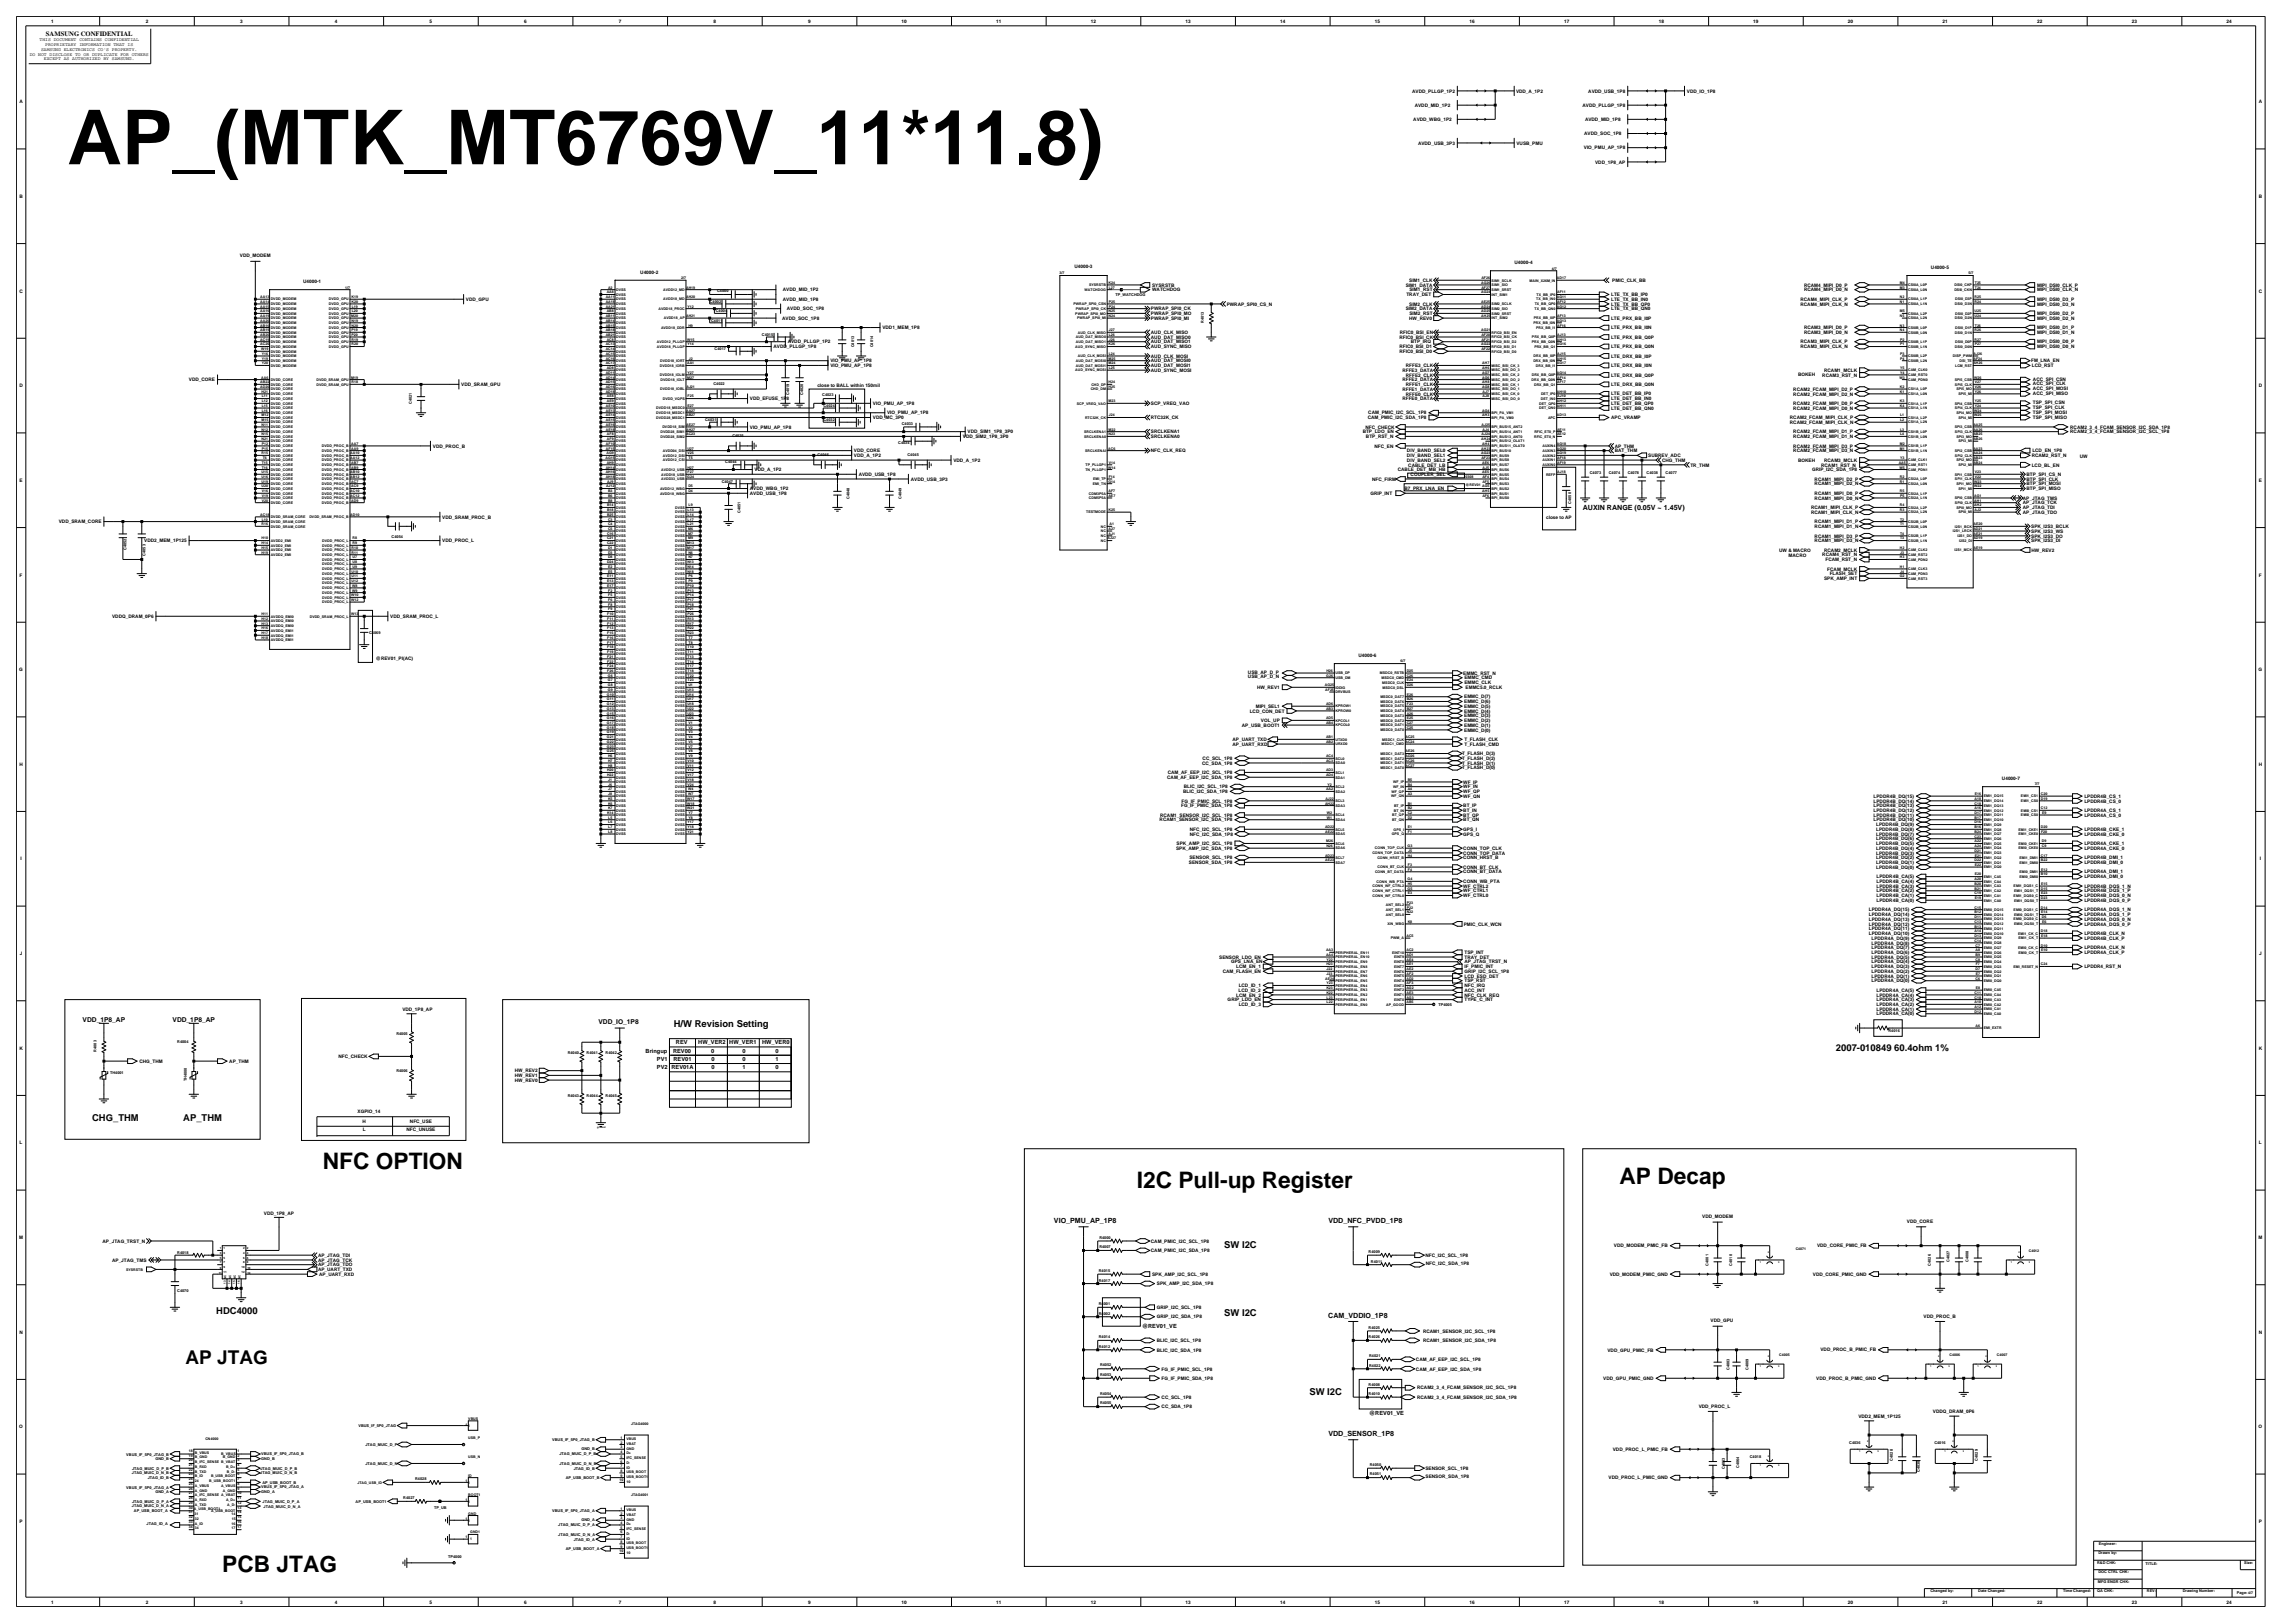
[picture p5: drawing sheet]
<svg xmlns="http://www.w3.org/2000/svg" width="420mm" height="297mm" viewBox="0 0 420 297" stroke-linecap="round" stroke-linejoin="round" font-family="sans-serif">
<defs><g id="words">
<text font-size="13.9" x="12.3" y="30.1">AP_(MTK_MT6769V_11*11.8)</text>
<g font-size="4.2">
<text x="59.1" y="213.9">NFC OPTION</text>
<text x="208" y="217.3">I2C Pull-up Register</text>
<text x="296.4" y="216.7">AP Decap</text>
<text x="40.7" y="287.7">PCB JTAG</text>
</g>
<text font-size="3.5" x="34" y="249.6">AP JTAG</text>
<g font-size="1.7">
<text x="123.3" y="188">H/W Revision Setting</text>
<text x="336" y="192.2">2007-010849 60.4ohm 1%</text>
<text x="16.9" y="205.2">CHG_THM</text>
<text x="33.5" y="205.2">AP_THM</text>
<text x="224" y="228.4">SW I2C</text>
<text x="39.6" y="240.5">HDC4000</text>
<text x="224" y="240.7">SW I2C</text>
<text x="239.6" y="255.2">SW I2C</text>
</g>
<g font-size="1.3">
<text x="289.6" y="93.3">AUXIN RANGE (0.05V ~ 1.45V)</text>
<text x="192.9" y="223.9">VIO_PMU_AP_1P8</text>
<text x="243.1" y="223.9">VDD_NFC_PVDD_1P8</text>
<text x="243.1" y="241.2">CAM_VDDIO_1P8</text>
<text x="243.1" y="262.8">VDD_SENSOR_1P8</text>
</g>
<g font-size="1.2">
<text x="8.4" y="6.5">SAMSUNG CONFIDENTIAL</text>
<text x="15.1" y="187">VDD_1P8_AP</text>
<text x="31.6" y="187">VDD_1P8_AP</text>
<text x="109.5" y="187.5">VDD_IO_1P8</text>
</g>
<g font-size="1">
<text x="123.7" y="191.1">REV</text>
<text x="127.8" y="191.1">HW_VER2</text>
<text x="133.5" y="191.1">HW_VER1</text>
<text x="139.5" y="191.1">HW_VER0</text>
<text x="118.1" y="192.6">Bringup</text>
<text x="120.2" y="194.1">PV1</text>
<text x="120.2" y="195.6">PV2</text>
<text x="122.9" y="195.6">REV01A</text>
<text x="123.2" y="192.7">REV00</text>
<text x="123.3" y="194.1">REV01</text>
<text x="130.2" y="192.7">0</text>
<text x="130.2" y="194.1">0</text>
<text x="130.2" y="195.6">0</text>
<text x="135.9" y="192.6">0</text>
<text x="135.9" y="194.1">0</text>
<text x="135.9" y="195.6">1</text>
<text x="141.9" y="192.6">0</text>
<text x="141.9" y="194.1">1</text>
<text x="141.9" y="195.6">0</text>
<text x="209" y="243">@REV01_VE</text>
<text x="250.6" y="258.9">@REV01_VE</text>
</g>
<g font-size=".9">
<text x="9.3" y="4.2">1</text>
<text x="26.7" y="4.2">2</text>
<text x="44" y="4.2">3</text>
<text x="61.3" y="4.2">4</text>
<text x="78.6" y="4.2">5</text>
<text x="95.9" y="4.2">6</text>
<text x="113.3" y="4.2">7</text>
<text x="130.6" y="4.2">8</text>
<text x="147.9" y="4.2">9</text>
<text x="165" y="4.2">10</text>
<text x="182.3" y="4.2">11</text>
<text x="199.6" y="4.2">12</text>
<text x="217" y="4.2">13</text>
<text x="234.3" y="4.2">14</text>
<text x="251.6" y="4.2">15</text>
<text x="268.9" y="4.2">16</text>
<text x="286.2" y="4.2">17</text>
<text x="303.6" y="4.2">18</text>
<text x="320.9" y="4.2">19</text>
<text x="338.2" y="4.2">20</text>
<text x="355.5" y="4.2">21</text>
<text x="372.8" y="4.2">22</text>
<text x="390.2" y="4.2">23</text>
<text x="407.5" y="4.2">24</text>
<text x="5.4" y="10.2">DO NOT DISCLOSE TO OR DUPLICATE FOR OTHERS</text>
<text x="7.3" y="7.6">THIS DOCUMENT CONTAINS CONFIDENTIAL</text>
<text x="7.5" y="9.3">SAMSUNG ELECTRONICS CO'S PROPERTY.</text>
<text x="8" y="11">EXCEPT AS AUTHORIZED BY SAMSUNG.</text>
<text x="8.3" y="8.4">PROPRIETARY INFORMATION THAT IS</text>
<text x="258.4" y="16.9">AVDD_PLLGP_1P2</text>
<text x="277.4" y="16.9">VDD_A_1P2</text>
<text x="290.7" y="16.9">AVDD_USB_1P8</text>
<text x="308.7" y="16.9">VDD_IO_1P8</text>
<text x="3.6" y="18.9">A</text>
<text x="258.6" y="22.1">AVDD_WBG_1P2</text>
<text x="258.9" y="19.6">AVDD_MID_1P2</text>
<text x="289.6" y="19.6">AVDD_PLLGP_1P8</text>
<text x="290.1" y="22.1">AVDD_MID_1P8</text>
<text x="413.4" y="18.9">A</text>
<text x="259.5" y="26.5">AVDD_USB_3P3</text>
<text x="277.5" y="26.5">VUSB_PMU</text>
<text x="289.9" y="27.3">VIO_PMU_AP_1P8</text>
<text x="289.9" y="24.7">AVDD_SOC_1P8</text>
<text x="291.9" y="29.9">VDD_1P8_AP</text>
<text x="3.6" y="36.2">B</text>
<text x="413.4" y="36.2">B</text>
<text x="43.9" y="47">VDD_MODEM</text>
<text x="3.6" y="53.5">C</text>
<text x="55.5" y="51.8">U4000-1</text>
<text x="117.2" y="50.1">U4000-2</text>
<text x="143.3" y="53.3">AVDD_MID_1P2</text>
<text x="196.6" y="49">U4000-3</text>
<text x="210.9" y="52.5">SYSRSTB</text>
<text x="210.9" y="53.3">WATCHDOG</text>
<text x="257.3" y="52.5">SIM1_DATA</text>
<text x="257.9" y="51.6">SIM1_CLK</text>
<text x="257.9" y="53.3">SIM1_RST</text>
<text x="277.2" y="48.3">U4000-4</text>
<text x="295.1" y="51.6">PMIC_CLK_BB</text>
<text x="330.1" y="52.5">RCAM4_MIPI_D0_P</text>
<text x="330.1" y="53.3">RCAM4_MIPI_D0_N</text>
<text x="353.4" y="49.2">U4000-5</text>
<text x="372.8" y="53.3">MIPI_DSI0_CLK_N</text>
<text x="372.8" y="52.5">MIPI_DSI0_CLK_P</text>
<text x="413.4" y="53.5">C</text>
<text x="85.3" y="55.1">VDD_GPU</text>
<text x="143.1" y="58.5">AVDD_SOC_1P8</text>
<text x="143.3" y="55.1">AVDD_MID_1P8</text>
<text x="144" y="56.8">AVDD_SOC_1P8</text>
<text x="210.6" y="58.5">PWRAP_SPI0_MI</text>
<text x="210.6" y="57.7">PWRAP_SPI0_MO</text>
<text x="210.6" y="56.8">PWRAP_SPI0_CK</text>
<text x="224.5" y="55.9">PWRAP_SPI0_CS_N</text>
<text x="257.3" y="56.8">SIM2_DATA</text>
<text x="257.4" y="54.2">TRAY_DET</text>
<text x="257.9" y="55.9">SIM2_CLK</text>
<text x="257.9" y="58.5">HW_REV0</text>
<text x="257.9" y="57.7">SIM2_RST</text>
<text x="294.8" y="58.5">LTE_PRX_BB_I0P</text>
<text x="294.9" y="54.2">LTE_TX_BB_IP0</text>
<text x="294.9" y="55.9">LTE_TX_BB_QP0</text>
<text x="294.9" y="55.1">LTE_TX_BB_IN0</text>
<text x="294.9" y="56.8">LTE_TX_BB_QN0</text>
<text x="329.5" y="55.9">RCAM4_MIPI_CLK_N</text>
<text x="329.5" y="55.1">RCAM4_MIPI_CLK_P</text>
<text x="372.8" y="58.5">MIPI_DSI0_D2_N</text>
<text x="372.8" y="57.7">MIPI_DSI0_D2_P</text>
<text x="372.8" y="55.9">MIPI_DSI0_D3_N</text>
<text x="372.8" y="55.1">MIPI_DSI0_D3_P</text>
<text x="141.6" y="63.7">AVDD_PLLGP_1P8</text>
<text x="144.2" y="62.8">AVDD_PLLGP_1P2</text>
<text x="161.5" y="60.2">VDD1_MEM_1P8</text>
<text x="210.6" y="62.8">AUD_DAT_MISO1</text>
<text x="210.6" y="61.1">AUD_CLK_MISO</text>
<text x="210.6" y="63.7">AUD_SYNC_MISO</text>
<text x="210.6" y="65.5">AUD_CLK_MOSI</text>
<text x="210.6" y="62">AUD_DAT_MISO0</text>
<text x="256.1" y="63.7">RFIC0_BSI_D1</text>
<text x="256.1" y="64.6">RFIC0_BSI_D0</text>
<text x="256.1" y="62">RFIC0_BSI_CK</text>
<text x="256.2" y="61.1">RFIC0_BSI_EN</text>
<text x="258.2" y="62.8">BTP_IRQ</text>
<text x="294.8" y="62">LTE_PRX_BB_Q0P</text>
<text x="294.8" y="65.4">LTE_DRX_BB_I0P</text>
<text x="294.8" y="60.2">LTE_PRX_BB_I0N</text>
<text x="294.8" y="63.7">LTE_PRX_BB_Q0N</text>
<text x="329.5" y="62.8">RCAM3_MIPI_CLK_P</text>
<text x="329.5" y="63.7">RCAM3_MIPI_CLK_N</text>
<text x="330.1" y="60.2">RCAM3_MIPI_D0_P</text>
<text x="330.1" y="61.1">RCAM3_MIPI_D0_N</text>
<text x="372.8" y="62.8">MIPI_DSI0_D0_P</text>
<text x="372.8" y="60.2">MIPI_DSI0_D1_P</text>
<text x="372.8" y="63.7">MIPI_DSI0_D0_N</text>
<text x="372.8" y="61.1">MIPI_DSI0_D1_N</text>
<text x="3.6" y="70.9">D</text>
<text x="34.6" y="69.8">VDD_CORE</text>
<text x="84.4" y="70.6">VDD_SRAM_GPU</text>
<text x="149.6" y="70.8">close to BALL within 150mil</text>
<text x="152" y="66.3">VIO_PMU_AP_1P8</text>
<text x="152" y="67.2">VIO_PMU_AP_1P8</text>
<text x="210.6" y="68">AUD_SYNC_MOSI</text>
<text x="210.6" y="67.2">AUD_DAT_MOSI1</text>
<text x="210.6" y="66.3">AUD_DAT_MOSI0</text>
<text x="256.7" y="68">RFFE3_DATA</text>
<text x="256.7" y="69.8">RFFE2_DATA</text>
<text x="256.7" y="71.5">RFFE1_DATA</text>
<text x="257.3" y="67.2">RFFE3_CLK</text>
<text x="257.3" y="68.9">RFFE2_CLK</text>
<text x="257.3" y="70.6">RFFE1_CLK</text>
<text x="294.8" y="70.6">LTE_DRX_BB_Q0N</text>
<text x="294.8" y="68.9">LTE_DRX_BB_Q0P</text>
<text x="294.8" y="67.2">LTE_DRX_BB_I0N</text>
<text x="328.2" y="71.5">RCAM2_FCAM_MIPI_D2_P</text>
<text x="329.1" y="68.8">BOKEH</text>
<text x="333.5" y="68.9">RCAM3_RST_N</text>
<text x="333.8" y="68">RCAM1_MCLK</text>
<text x="371.7" y="66.3">FM_LNA_EN</text>
<text x="371.8" y="67.2">LCD_RST</text>
<text x="372" y="71.4">ACC_SPI_MOSI</text>
<text x="372" y="69.7">ACC_SPI_CSN</text>
<text x="372" y="70.5">ACC_SPI_CLK</text>
<text x="413.4" y="70.9">D</text>
<text x="137.2" y="73.2">VDD_EFUSE_1P8</text>
<text x="159.8" y="74.1">VIO_PMU_AP_1P8</text>
<text x="159.8" y="76.7">VDD_MC_3P0</text>
<text x="162.3" y="75.8">VIO_PMU_AP_1P8</text>
<text x="210.6" y="74.1">SCP_VREQ_VAO</text>
<text x="210.6" y="76.7">RTC32K_CK</text>
<text x="250.3" y="76.7">CAM_PMIC_I2C_SDA_1P8</text>
<text x="250.4" y="75.8">CAM_PMIC_I2C_SCL_1P8</text>
<text x="256.7" y="73.2">RFFE0_DATA</text>
<text x="257.3" y="72.4">RFFE0_CLK</text>
<text x="294.8" y="72.4">LTE_DET_BB_IP0</text>
<text x="294.8" y="75">LTE_DET_BB_QN0</text>
<text x="294.8" y="74.1">LTE_DET_BB_QP0</text>
<text x="294.8" y="73.2">LTE_DET_BB_IN0</text>
<text x="294.9" y="76.7">APC_VRAMP</text>
<text x="327.6" y="77.6">RCAM2_FCAM_MIPI_CLK_N</text>
<text x="327.6" y="76.7">RCAM2_FCAM_MIPI_CLK_P</text>
<text x="328.2" y="72.4">RCAM2_FCAM_MIPI_D2_N</text>
<text x="328.2" y="75">RCAM2_FCAM_MIPI_D0_N</text>
<text x="328.2" y="74.1">RCAM2_FCAM_MIPI_D0_P</text>
<text x="372" y="76.6">TSP_SPI_MISO</text>
<text x="372" y="74.9">TSP_SPI_CLK</text>
<text x="372" y="72.3">ACC_SPI_MISO</text>
<text x="372" y="75.7">TSP_SPI_MOSI</text>
<text x="372" y="74">TSP_SPI_CSN</text>
<text x="79.2" y="81.9">VDD_PROC_B</text>
<text x="137.2" y="78.4">VIO_PMU_AP_1P8</text>
<text x="156.3" y="83.6">VDD_A_1P2</text>
<text x="156.3" y="82.8">VDD_CORE</text>
<text x="176.2" y="80.2">VDD_SIM2_1P8_3P0</text>
<text x="177.1" y="79.3">VDD_SIM1_1P8_3P0</text>
<text x="210.6" y="79.3">SRCLKENA1</text>
<text x="210.6" y="80.2">SRCLKENA0</text>
<text x="210.6" y="82.8">NFC_CLK_REQ</text>
<text x="249.4" y="79.3">BTP_LDO_EN</text>
<text x="249.9" y="78.4">NFC_CHECK</text>
<text x="250" y="80.2">BTP_RST_N</text>
<text x="251.5" y="81.9">NFC_EN</text>
<text x="257.5" y="83.6">DIV_BAND_SEL1</text>
<text x="257.5" y="82.8">DIV_BAND_SEL0</text>
<text x="295.5" y="82.8">BAT_THM</text>
<text x="295.5" y="81.9">AP_THM</text>
<text x="301.6" y="83.7">SUBREV_ADC</text>
<text x="328.2" y="80.2">RCAM2_FCAM_MIPI_D1_N</text>
<text x="328.2" y="82.8">RCAM2_FCAM_MIPI_D3_N</text>
<text x="328.2" y="81.9">RCAM2_FCAM_MIPI_D3_P</text>
<text x="328.2" y="79.3">RCAM2_FCAM_MIPI_D1_P</text>
<text x="371.8" y="83.6">RCAM2_RST_N</text>
<text x="371.9" y="82.8">LCD_EN_1P8</text>
<text x="378.9" y="78.4">RCAM2_3_4_FCAM_SENSOR_I2C_SDA_1P8</text>
<text x="378.9" y="79.3">RCAM2_3_4_FCAM_SENSOR_I2C_SCL_1P8</text>
<text x="380.6" y="83.7">UW</text>
<text x="3.6" y="88.2">E</text>
<text x="137.2" y="89.7">AVDD_WBG_1P2</text>
<text x="138.1" y="86.2">VDD_A_1P2</text>
<text x="157.1" y="87.1">AVDD_USB_1P8</text>
<text x="166.7" y="88">AVDD_USB_3P3</text>
<text x="174.5" y="84.5">VDD_A_1P2</text>
<text x="251.1" y="88">NFC_FIRM</text>
<text x="255.8" y="86.2">CABLE_DET_MB_HB</text>
<text x="257" y="89.7">B7_PRX_LNA_EN</text>
<text x="257.5" y="84.5">DIV_BAND_SEL2</text>
<text x="257.7" y="85.4">CABLE_DET_LB</text>
<text x="258.2" y="87.1">COUPLER_SEL</text>
<text x="304.2" y="84.5">CHG_THM</text>
<text x="309.4" y="85.4">TR_THM</text>
<text x="329.1" y="84.6">BOKEH</text>
<text x="331.6" y="86.2">GRIP_I2C_SDA_1P8</text>
<text x="332.1" y="88">RCAM1_MIPI_D2_P</text>
<text x="332.1" y="88.8">RCAM1_MIPI_D2_N</text>
<text x="333.3" y="85.4">RCAM1_RST_N</text>
<text x="333.8" y="84.5">RCAM3_MCLK</text>
<text x="370.8" y="88">BTP_SPI_CLK</text>
<text x="370.8" y="87.1">BTP_SPI_CS_N</text>
<text x="370.8" y="89.7">BTP_SPI_MISO</text>
<text x="370.8" y="88.8">BTP_SPI_MOSI</text>
<text x="371.8" y="85.4">LCD_BL_EN</text>
<text x="413.4" y="88.2">E</text>
<text x="10.8" y="95.8">VDD_SRAM_CORE</text>
<text x="80.9" y="94.9">VDD_SRAM_PROC_B</text>
<text x="137.2" y="90.6">AVDD_USB_1P8</text>
<text x="250.8" y="90.6">GRIP_INT</text>
<text x="282.9" y="95">close to AP</text>
<text x="331.4" y="93.2">RCAM1_MIPI_CLK_P</text>
<text x="331.4" y="94">RCAM1_MIPI_CLK_N</text>
<text x="332.1" y="91.4">RCAM1_MIPI_D0_N</text>
<text x="332.1" y="90.6">RCAM1_MIPI_D0_P</text>
<text x="332.1" y="95.8">RCAM1_MIPI_D1_P</text>
<text x="370.2" y="91.4">AP_JTAG_TMS</text>
<text x="370.2" y="92.3">AP_JTAG_TCK</text>
<text x="370.2" y="93.2">AP_JTAG_TDI</text>
<text x="370.2" y="94">AP_JTAG_TDO</text>
<text x="26.4" y="99.2">VDD2_MEM_1P125</text>
<text x="80.9" y="99.2">VDD_PROC_L</text>
<text x="325.6" y="101.1">UW &amp; MACRO</text>
<text x="327.3" y="101.9">MACRO</text>
<text x="332.1" y="99.2">RCAM1_MIPI_D3_N</text>
<text x="332.1" y="98.4">RCAM1_MIPI_D3_P</text>
<text x="332.1" y="96.6">RCAM1_MIPI_D1_N</text>
<text x="333.5" y="101.8">RCAM4_RST_N</text>
<text x="333.8" y="101">RCAM2_MCLK</text>
<text x="371.7" y="98.4">SPK_I2S3_DO</text>
<text x="371.7" y="99.2">SPK_I2S3_DI</text>
<text x="371.7" y="97.5">SPK_I2S3_WS</text>
<text x="371.7" y="96.6">SPK_I2S3_BCLK</text>
<text x="371.8" y="100.9">HW_REV2</text>
<text x="3.6" y="105.5">F</text>
<text x="333.8" y="106.1">SPK_AMP_INT</text>
<text x="334.1" y="102.7">FCAM_RST_N</text>
<text x="334.4" y="104.4">FCAM_MCLK</text>
<text x="334.8" y="105.3">FLASH_SET</text>
<text x="413.4" y="105.5">F</text>
<text x="20.5" y="113.1">VDDQ_DRAM_0P6</text>
<text x="71.4" y="113.1">VDD_SRAM_PROC_L</text>
<text x="3.5" y="122.8">G</text>
<text x="68.8" y="120.8">@REV01_PI(AC)</text>
<text x="228.4" y="124.1">USB_AP_D_N</text>
<text x="228.4" y="123.3">USB_AP_D_P</text>
<text x="248.6" y="120.2">U4000-6</text>
<text x="267.8" y="123.5">EMMC_RST_N</text>
<text x="268" y="124.3">EMMC_CMD</text>
<text x="268" y="125.2">EMMC_CLK</text>
<text x="413.3" y="122.8">G</text>
<text x="228.7" y="130.4">LCD_CON_DET</text>
<text x="229.8" y="129.5">MIPI_SEL1</text>
<text x="230" y="126.1">HW_REV1</text>
<text x="268" y="127.8">EMMC_D(7)</text>
<text x="268" y="129.5">EMMC_D(5)</text>
<text x="268" y="128.7">EMMC_D(6)</text>
<text x="268" y="130.4">EMMC_D(4)</text>
<text x="268" y="131.3">EMMC_D(3)</text>
<text x="268.2" y="126.1">EMMC5.0_RCLK</text>
<text x="225.6" y="135.6">AP_UART_TXD</text>
<text x="225.6" y="136.5">AP_UART_RXD</text>
<text x="227.3" y="133.1">AP_USB_BOOT1</text>
<text x="230.8" y="132.1">VOL_UP</text>
<text x="268" y="133">EMMC_D(1)</text>
<text x="268" y="132.1">EMMC_D(2)</text>
<text x="268" y="133.9">EMMC_D(0)</text>
<text x="268" y="136.5">T_FLASH_CMD</text>
<text x="268" y="135.6">T_FLASH_CLK</text>
<text x="3.6" y="140.2">H</text>
<text x="213.6" y="142.5">CAM_AF_EEP_I2C_SDA_1P8</text>
<text x="213.7" y="141.7">CAM_AF_EEP_I2C_SCL_1P8</text>
<text x="220" y="139.9">CC_SDA_1P8</text>
<text x="220.1" y="139.1">CC_SCL_1P8</text>
<text x="267.6" y="138.2">T_FLASH_D(3)</text>
<text x="267.6" y="139.9">T_FLASH_D(1)</text>
<text x="267.6" y="140.8">T_FLASH_D(0)</text>
<text x="267.6" y="139.1">T_FLASH_D(2)</text>
<text x="267.8" y="143.4">WF_IP</text>
<text x="366.4" y="142.7">U4000-7</text>
<text x="413.4" y="140.2">H</text>
<text x="212.3" y="149.4">RCAM1_SENSOR_I2C_SCL_1P8</text>
<text x="216.2" y="147.7">FG_IF_PMIC_SDA_1P8</text>
<text x="216.2" y="146.9">FG_IF_PMIC_SCL_1P8</text>
<text x="216.5" y="145.1">BLIC_I2C_SDA_1P8</text>
<text x="216.6" y="144.3">BLIC_I2C_SCL_1P8</text>
<text x="267.8" y="147.7">BT_IP</text>
<text x="267.8" y="148.6">BT_IN</text>
<text x="267.8" y="144.3">WF_IN</text>
<text x="267.8" y="149.4">BT_QP</text>
<text x="267.8" y="146">WF_QN</text>
<text x="267.8" y="145.1">WF_QP</text>
<text x="342.9" y="149.4">LPDDR4B_DQ(11)</text>
<text x="342.9" y="148.6">LPDDR4B_DQ(12)</text>
<text x="342.9" y="147.7">LPDDR4B_DQ(13)</text>
<text x="342.9" y="146.9">LPDDR4B_DQ(14)</text>
<text x="342.9" y="146">LPDDR4B_DQ(15)</text>
<text x="381.5" y="149.4">LPDDR4A_CS_0</text>
<text x="381.5" y="146.9">LPDDR4B_CS_0</text>
<text x="381.5" y="148.6">LPDDR4A_CS_1</text>
<text x="381.5" y="146">LPDDR4B_CS_1</text>
<text x="212.2" y="150.3">RCAM1_SENSOR_I2C_SDA_1P8</text>
<text x="215.2" y="155.5">SPK_AMP_I2C_SDA_1P8</text>
<text x="215.3" y="154.7">SPK_AMP_I2C_SCL_1P8</text>
<text x="217.7" y="152.9">NFC_I2C_SDA_1P8</text>
<text x="217.7" y="152.1">NFC_I2C_SCL_1P8</text>
<text x="267.8" y="150.3">BT_QN</text>
<text x="267.8" y="152.1">GPS_I</text>
<text x="267.8" y="152.9">GPS_Q</text>
<text x="267.8" y="155.5">CONN_TOP_CLK</text>
<text x="342.9" y="150.3">LPDDR4B_DQ(10)</text>
<text x="343.4" y="152.9">LPDDR4B_DQ(7)</text>
<text x="343.4" y="152.1">LPDDR4B_DQ(8)</text>
<text x="343.4" y="151.2">LPDDR4B_DQ(9)</text>
<text x="343.4" y="155.5">LPDDR4B_DQ(4)</text>
<text x="343.4" y="154.7">LPDDR4B_DQ(5)</text>
<text x="343.4" y="153.8">LPDDR4B_DQ(6)</text>
<text x="381.5" y="152.9">LPDDR4B_CKE_0</text>
<text x="381.5" y="152.1">LPDDR4B_CKE_1</text>
<text x="381.5" y="154.7">LPDDR4A_CKE_1</text>
<text x="381.5" y="155.5">LPDDR4A_CKE_0</text>
<text x="3.7" y="157.5">I</text>
<text x="217.6" y="158.1">SENSOR_SDA_1P8</text>
<text x="217.7" y="157.2">SENSOR_SCL_1P8</text>
<text x="267.8" y="157.2">CONN_HRST_B</text>
<text x="267.8" y="156.4">CONN_TOP_DATA</text>
<text x="267.8" y="159">CONN_BT_CLK</text>
<text x="267.8" y="159.8">CONN_BT_DATA</text>
<text x="267.8" y="161.6">CONN_WB_PTA</text>
<text x="343.4" y="159">LPDDR4B_DQ(0)</text>
<text x="343.4" y="158.1">LPDDR4B_DQ(1)</text>
<text x="343.4" y="157.2">LPDDR4B_DQ(2)</text>
<text x="343.4" y="156.4">LPDDR4B_DQ(3)</text>
<text x="343.4" y="161.6">LPDDR4B_CA(4)</text>
<text x="343.4" y="160.7">LPDDR4B_CA(5)</text>
<text x="381.5" y="159.8">LPDDR4A_DMI_1</text>
<text x="381.5" y="160.7">LPDDR4A_DMI_0</text>
<text x="381.5" y="158.1">LPDDR4B_DMI_0</text>
<text x="381.5" y="157.2">LPDDR4B_DMI_1</text>
<text x="413.5" y="157.5">I</text>
<text x="267.8" y="163.3">WF_CTRL1</text>
<text x="267.8" y="162.4">WF_CTRL2</text>
<text x="267.8" y="164.2">WF_CTRL0</text>
<text x="342" y="167.6">LPDDR4A_DQ(14)</text>
<text x="342" y="166.8">LPDDR4A_DQ(15)</text>
<text x="343.4" y="163.3">LPDDR4B_CA(2)</text>
<text x="343.4" y="162.4">LPDDR4B_CA(3)</text>
<text x="343.4" y="165">LPDDR4B_CA(0)</text>
<text x="343.4" y="164.2">LPDDR4B_CA(1)</text>
<text x="381.5" y="162.4">LPDDR4B_DQS_1_N</text>
<text x="381.5" y="164.2">LPDDR4B_DQS_0_N</text>
<text x="381.5" y="166.8">LPDDR4A_DQS_1_N</text>
<text x="381.5" y="163.3">LPDDR4B_DQS_1_P</text>
<text x="381.5" y="165">LPDDR4B_DQS_0_P</text>
<text x="381.5" y="167.6">LPDDR4A_DQS_1_P</text>
<text x="267.9" y="169.4">PMIC_CLK_WCN</text>
<text x="342" y="169.4">LPDDR4A_DQ(12)</text>
<text x="342" y="168.5">LPDDR4A_DQ(13)</text>
<text x="342" y="171.1">LPDDR4A_DQ(10)</text>
<text x="342" y="170.2">LPDDR4A_DQ(11)</text>
<text x="342.5" y="173.7">LPDDR4A_DQ(7)</text>
<text x="342.5" y="172.8">LPDDR4A_DQ(8)</text>
<text x="342.5" y="172">LPDDR4A_DQ(9)</text>
<text x="381.5" y="172">LPDDR4B_CLK_P</text>
<text x="381.5" y="169.4">LPDDR4A_DQS_0_P</text>
<text x="381.5" y="171.1">LPDDR4B_CLK_N</text>
<text x="381.5" y="168.5">LPDDR4A_DQS_0_N</text>
<text x="381.5" y="173.7">LPDDR4A_CLK_N</text>
<text x="3.6" y="174.8">J</text>
<text x="223.1" y="175.4">SENSOR_LDO_EN</text>
<text x="223.8" y="178">CAM_FLASH_EN</text>
<text x="225.3" y="176.3">GPS_LNA_EN</text>
<text x="226.3" y="177.2">LCM_EN_1</text>
<text x="268" y="178">GRIP_I2C_SCL_1P8</text>
<text x="268" y="176.3">AP_JTAG_TRST_N</text>
<text x="268" y="178.9">LCD_ESD_DET</text>
<text x="268" y="174.6">TSP_INT</text>
<text x="268" y="175.4">TRAY_DET</text>
<text x="268" y="179.8">TSP_RST</text>
<text x="268" y="177.2">IF_PMIC_INT</text>
<text x="342.5" y="178">LPDDR4A_DQ(2)</text>
<text x="342.5" y="177.2">LPDDR4A_DQ(3)</text>
<text x="342.5" y="176.3">LPDDR4A_DQ(4)</text>
<text x="342.5" y="175.4">LPDDR4A_DQ(5)</text>
<text x="342.5" y="174.6">LPDDR4A_DQ(6)</text>
<text x="342.5" y="179.8">LPDDR4A_DQ(0)</text>
<text x="342.5" y="178.9">LPDDR4A_DQ(1)</text>
<text x="381.5" y="174.6">LPDDR4A_CLK_P</text>
<text x="381.5" y="177.2">LPDDR4_RST_N</text>
<text x="413.4" y="174.8">J</text>
<text x="73.6" y="185">VDD_1P8_AP</text>
<text x="224.7" y="183.2">GRIP_LDO_EN</text>
<text x="226.3" y="182.4">LCM_EN_2</text>
<text x="226.7" y="181.5">LCD_ID_2</text>
<text x="226.7" y="184.1">LCD_ID_3</text>
<text x="226.7" y="180.6">LCD_ID_1</text>
<text x="268" y="182.4">NFC_CLK_REQ</text>
<text x="268" y="180.6">NFC_IRQ</text>
<text x="268" y="181.5">ACC_INT</text>
<text x="268" y="183.2">TYPE_C_INT</text>
<text x="343.4" y="185.8">LPDDR4A_CA(0)</text>
<text x="343.4" y="185">LPDDR4A_CA(1)</text>
<text x="343.4" y="184.1">LPDDR4A_CA(2)</text>
<text x="343.4" y="183.2">LPDDR4A_CA(3)</text>
<text x="343.4" y="182.4">LPDDR4A_CA(4)</text>
<text x="343.4" y="181.5">LPDDR4A_CA(5)</text>
<text x="3.6" y="192.1">K</text>
<text x="25.5" y="194.5">CHG_THM</text>
<text x="42" y="194.5">AP_THM</text>
<text x="62" y="193.6">NFC_CHECK</text>
<text x="94.2" y="197.9">HW_REV0</text>
<text x="94.2" y="197.1">HW_REV1</text>
<text x="94.2" y="196.2">HW_REV2</text>
<text x="413.4" y="192.1">K</text>
<text x="65.4" y="203.6">XGPIO_14</text>
<text x="3.6" y="209.4">L</text>
<text x="66.3" y="205.5">H</text>
<text x="66.4" y="207">L</text>
<text x="74.4" y="207">NFC_UNUSE</text>
<text x="75" y="205.5">NFC_USE</text>
<text x="413.4" y="209.4">L</text>
<text x="3.5" y="226.7">M</text>
<text x="18.8" y="227.4">AP_JTAG_TRST_N</text>
<text x="48.3" y="222.4">VDD_1P8_AP</text>
<text x="210.6" y="227.4">CAM_PMIC_I2C_SCL_1P8</text>
<text x="311.5" y="222.8">VDD_MODEM</text>
<text x="349" y="223.7">VDD_CORE</text>
<text x="413.3" y="226.7">M</text>
<text x="20.5" y="230.9">AP_JTAG_TMS</text>
<text x="58.2" y="232.6">AP_UART_TXD</text>
<text x="58.2" y="230.9">AP_JTAG_TCK</text>
<text x="58.2" y="231.7">AP_JTAG_TDO</text>
<text x="58.2" y="230">AP_JTAG_TDI</text>
<text x="58.4" y="233.5">AP_UART_RXD</text>
<text x="210.6" y="229.1">CAM_PMIC_I2C_SDA_1P8</text>
<text x="210.9" y="233.5">SPK_AMP_I2C_SCL_1P8</text>
<text x="260.9" y="230">NFC_I2C_SCL_1P8</text>
<text x="260.9" y="231.5">NFC_I2C_SDA_1P8</text>
<text x="294.6" y="233.4">VDD_MODEM_PMIC_GND</text>
<text x="295.3" y="228.2">VDD_MODEM_PMIC_FB</text>
<text x="331.8" y="233.4">VDD_CORE_PMIC_GND</text>
<text x="332.5" y="228.2">VDD_CORE_PMIC_FB</text>
<text x="211.7" y="239.5">GRIP_I2C_SCL_1P8</text>
<text x="211.7" y="235.2">SPK_AMP_I2C_SDA_1P8</text>
<text x="3.6" y="244.1">N</text>
<text x="211.7" y="245.6">BLIC_I2C_SCL_1P8</text>
<text x="211.7" y="241.3">GRIP_I2C_SDA_1P8</text>
<text x="260.4" y="243.9">RCAM1_SENSOR_I2C_SCL_1P8</text>
<text x="260.4" y="245.6">RCAM1_SENSOR_I2C_SDA_1P8</text>
<text x="313" y="241.9">VDD_GPU</text>
<text x="352" y="241.3">VDD_PROC_B</text>
<text x="413.4" y="244.1">N</text>
<text x="211.7" y="247.3">BLIC_I2C_SDA_1P8</text>
<text x="212.6" y="250.8">FG_IF_PMIC_SCL_1P8</text>
<text x="259.1" y="250.8">CAM_AF_EEP_I2C_SDA_1P8</text>
<text x="259.1" y="249.1">CAM_AF_EEP_I2C_SCL_1P8</text>
<text x="294.2" y="247.4">VDD_GPU_PMIC_FB</text>
<text x="333.2" y="247.3">VDD_PROC_B_PMIC_FB</text>
<text x="212.6" y="252.5">FG_IF_PMIC_SDA_1P8</text>
<text x="212.6" y="257.7">CC_SDA_1P8</text>
<text x="212.6" y="256">CC_SCL_1P8</text>
<text x="259.3" y="256">RCAM2_3_4_FCAM_SENSOR_I2C_SDA_1P8</text>
<text x="259.3" y="254.2">RCAM2_3_4_FCAM_SENSOR_I2C_SCL_1P8</text>
<text x="293.4" y="252.5">VDD_GPU_PMIC_GND</text>
<text x="310.9" y="257.7">VDD_PROC_L</text>
<text x="332.4" y="252.5">VDD_PROC_B_PMIC_GND</text>
<text x="3.5" y="261.4">O</text>
<text x="340.1" y="259.4">VDD2_MEM_1P125</text>
<text x="353.7" y="258.6">VDDQ_DRAM_0P6</text>
<text x="413.3" y="261.4">O</text>
<text x="260.9" y="269">SENSOR_SCL_1P8</text>
<text x="295.2" y="265.5">VDD_PROC_L_PMIC_FB</text>
<text x="260.9" y="270.5">SENSOR_SDA_1P8</text>
<text x="294.4" y="270.6">VDD_PROC_L_PMIC_GND</text>
<text x="3.6" y="278.7">P</text>
<text x="413.4" y="278.7">P</text>
<text x="9.3" y="293.4">1</text>
<text x="26.7" y="293.4">2</text>
<text x="44" y="293.4">3</text>
<text x="61.3" y="293.4">4</text>
<text x="78.6" y="293.4">5</text>
<text x="95.9" y="293.4">6</text>
<text x="113.3" y="293.4">7</text>
<text x="130.6" y="293.4">8</text>
<text x="147.9" y="293.4">9</text>
<text x="165" y="293.4">10</text>
<text x="182.3" y="293.4">11</text>
<text x="199.6" y="293.4">12</text>
<text x="217" y="293.4">13</text>
<text x="234.3" y="293.4">14</text>
<text x="251.6" y="293.4">15</text>
<text x="268.9" y="293.4">16</text>
<text x="286.2" y="293.4">17</text>
<text x="303.6" y="293.4">18</text>
<text x="320.9" y="293.4">19</text>
<text x="338.2" y="293.4">20</text>
<text x="355.5" y="293.4">21</text>
<text x="372.8" y="293.4">22</text>
<text x="390.2" y="293.4">23</text>
<text x="407.5" y="293.4">24</text>
</g>
<g font-size=".7">
<text x="63.2" y="52.8">1/7</text>
<text x="111" y="53.7">AA8</text>
<text x="111.3" y="52.8">A2</text>
<text x="112.8" y="53.2">DVSS</text>
<text x="121.4" y="53.2">AVDD12_MD</text>
<text x="124.7" y="51.1">2/7</text>
<text x="125.6" y="52.8">AH19</text>
<text x="131.3" y="53.5">C4000</text>
<text x="193.9" y="50.2">3/7</text>
<text x="198.5" y="53.2">WATCHDOG</text>
<text x="199.3" y="52.4">SYSRSTB</text>
<text x="202.9" y="52">K24</text>
<text x="202.9" y="52.8">L27</text>
<text x="271.1" y="53.7">AG24</text>
<text x="271.1" y="52">AG26</text>
<text x="271.1" y="51.1">AF26</text>
<text x="271.1" y="52.8">AF27</text>
<text x="273" y="52.4">SIM1_SIO</text>
<text x="273" y="51.5">SIM1_SCLK</text>
<text x="273" y="53.2">SIM1_SRST</text>
<text x="279.9" y="51.5">MAIN_X26M_IN</text>
<text x="284" y="49.3">4/7</text>
<text x="284.9" y="51.1">AD17</text>
<text x="285" y="53.7">AF11</text>
<text x="347.7" y="52.8">M3</text>
<text x="347.7" y="52">M4</text>
<text x="349.2" y="53.2">CSI0A_L0N</text>
<text x="349.2" y="52.4">CSI0A_L0P</text>
<text x="357.7" y="53.2">DSI0_CKN</text>
<text x="357.7" y="52.4">DSI0_CKP</text>
<text x="360.2" y="50.2">5/7</text>
<text x="361.4" y="52">T25</text>
<text x="361.4" y="52.8">T24</text>
<text x="47.6" y="59.7">AB16</text>
<text x="47.6" y="54.5">AA13</text>
<text x="47.6" y="55.4">AA14</text>
<text x="47.6" y="56.3">AA15</text>
<text x="47.6" y="57.1">AA16</text>
<text x="47.6" y="58">AA19</text>
<text x="47.6" y="58.9">AA20</text>
<text x="49.5" y="55">DVDD_MODEM</text>
<text x="49.5" y="55.8">DVDD_MODEM</text>
<text x="49.5" y="56.7">DVDD_MODEM</text>
<text x="49.5" y="57.6">DVDD_MODEM</text>
<text x="49.5" y="58.4">DVDD_MODEM</text>
<text x="49.5" y="59.3">DVDD_MODEM</text>
<text x="60.2" y="58.4">DVDD_GPU</text>
<text x="60.2" y="59.3">DVDD_GPU</text>
<text x="60.2" y="55.8">DVDD_GPU</text>
<text x="60.2" y="56.7">DVDD_GPU</text>
<text x="60.2" y="57.6">DVDD_GPU</text>
<text x="60.2" y="55">DVDD_GPU</text>
<text x="64.3" y="58">M20</text>
<text x="64.3" y="59.7">N20</text>
<text x="64.3" y="58.9">N19</text>
<text x="64.3" y="55.4">K20</text>
<text x="64.3" y="54.5">K19</text>
<text x="64.4" y="56.3">L19</text>
<text x="64.4" y="57.1">L20</text>
<text x="110.9" y="58.9">AB14</text>
<text x="110.9" y="59.7">AB15</text>
<text x="110.9" y="54.5">AA11</text>
<text x="110.9" y="55.4">AA18</text>
<text x="110.9" y="56.3">AA21</text>
<text x="110.9" y="58">AB11</text>
<text x="111" y="57.1">AB8</text>
<text x="112.8" y="59.3">DVSS</text>
<text x="112.8" y="57.6">DVSS</text>
<text x="112.8" y="55">DVSS</text>
<text x="112.8" y="55.8">DVSS</text>
<text x="112.8" y="56.7">DVSS</text>
<text x="112.8" y="54.1">DVSS</text>
<text x="112.8" y="58.4">DVSS</text>
<text x="120.5" y="56.7">AVDD18_PROC</text>
<text x="121.4" y="55">AVDD18_MD</text>
<text x="121.5" y="58.4">AVDD18_AP</text>
<text x="125.6" y="54.5">AH20</text>
<text x="125.6" y="58">AH21</text>
<text x="125.8" y="56.3">Y12</text>
<text x="126" y="59.7">H9</text>
<text x="129.9" y="55.4">C4002</text>
<text x="130.1" y="58.9">C4011</text>
<text x="131" y="57.2">C4004</text>
<text x="196.5" y="55.8">PWRAP_SPI0_CSN</text>
<text x="196.8" y="57.6">PWRAP_SPI0_MO</text>
<text x="196.9" y="56.7">PWRAP_SPI0_CK</text>
<text x="197.1" y="58.4">PWRAP_SPI0_MI</text>
<text x="202.9" y="57.1">N25</text>
<text x="202.9" y="58">N24</text>
<text x="202.9" y="56.3">P24</text>
<text x="202.9" y="55.4">P25</text>
<text x="204.1" y="54.1">TP_WATCHDOG</text>
<text x="220.3" y="59.1" transform="rotate(-90 220.3 59.1)">R4013</text>
<text x="271.1" y="58">AH25</text>
<text x="271.1" y="56.3">AD24</text>
<text x="271.1" y="57.1">AD25</text>
<text x="271.1" y="55.4">AE25</text>
<text x="273" y="58.4">INT_SIM2</text>
<text x="273" y="54.1">INT_SIM1</text>
<text x="273" y="56.7">SIM2_SIO</text>
<text x="273" y="57.6">SIM2_SRST</text>
<text x="273" y="55.8">SIM2_SCLK</text>
<text x="280.6" y="59.3">PRX_BB_I0N</text>
<text x="280.7" y="58.4">PRX_BB_I0P</text>
<text x="280.8" y="56.7">TX_BB_QN0</text>
<text x="280.9" y="55.8">TX_BB_QP0</text>
<text x="281.2" y="55">TX_BB_IN0</text>
<text x="281.2" y="54.1">TX_BB_IP0</text>
<text x="284.9" y="54.5">AG11</text>
<text x="284.9" y="56.3">AG12</text>
<text x="284.9" y="58.9">AG13</text>
<text x="285" y="55.4">AF12</text>
<text x="285" y="58">AF13</text>
<text x="285" y="59.7">AF16</text>
<text x="347.7" y="57.1">M5</text>
<text x="347.7" y="55.4">N1</text>
<text x="347.7" y="54.5">N2</text>
<text x="347.7" y="59.7">N3</text>
<text x="347.7" y="58">N5</text>
<text x="349.2" y="57.6">CSI0A_L2P</text>
<text x="349.2" y="55.8">CSI0A_L1N</text>
<text x="349.2" y="55">CSI0A_L1P</text>
<text x="349.2" y="58.4">CSI0A_L2N</text>
<text x="357.8" y="58.4">DSI0_D2N</text>
<text x="357.8" y="55.8">DSI0_D3N</text>
<text x="357.8" y="57.6">DSI0_D2P</text>
<text x="357.8" y="55">DSI0_D3P</text>
<text x="361.4" y="58">U24</text>
<text x="361.4" y="57.1">U25</text>
<text x="361.4" y="55.4">R24</text>
<text x="361.4" y="54.5">R25</text>
<text x="361.4" y="59.7">T26</text>
<text x="47.6" y="62.3">AC19</text>
<text x="47.6" y="63.2">AC20</text>
<text x="47.6" y="60.6">AB19</text>
<text x="47.6" y="61.5">AB20</text>
<text x="47.8" y="64.1">W19</text>
<text x="47.9" y="64.9">Y16</text>
<text x="47.9" y="65.8">Y19</text>
<text x="49.5" y="64.5">DVDD_MODEM</text>
<text x="49.5" y="65.4">DVDD_MODEM</text>
<text x="49.5" y="62.8">DVDD_MODEM</text>
<text x="49.5" y="63.6">DVDD_MODEM</text>
<text x="49.5" y="60.2">DVDD_MODEM</text>
<text x="49.5" y="61">DVDD_MODEM</text>
<text x="49.5" y="61.9">DVDD_MODEM</text>
<text x="60.2" y="62.8">DVDD_GPU</text>
<text x="60.2" y="63.6">DVDD_GPU</text>
<text x="60.2" y="60.2">DVDD_GPU</text>
<text x="60.2" y="61">DVDD_GPU</text>
<text x="60.2" y="61.9">DVDD_GPU</text>
<text x="64.3" y="62.3">R19</text>
<text x="64.3" y="63.2">R20</text>
<text x="64.3" y="60.6">P19</text>
<text x="64.3" y="61.5">P20</text>
<text x="110.9" y="64.9">AC15</text>
<text x="110.9" y="65.8">AC16</text>
<text x="110.9" y="60.6">AB18</text>
<text x="110.9" y="61.5">AB21</text>
<text x="110.9" y="63.2">AC13</text>
<text x="110.9" y="64.1">AC14</text>
<text x="111" y="62.3">AC8</text>
<text x="112.8" y="65.4">DVSS</text>
<text x="112.8" y="62.8">DVSS</text>
<text x="112.8" y="60.2">DVSS</text>
<text x="112.8" y="61">DVSS</text>
<text x="112.8" y="61.9">DVSS</text>
<text x="112.8" y="63.6">DVSS</text>
<text x="112.8" y="64.5">DVSS</text>
<text x="120.2" y="63.6">AVDD18_PLLGP</text>
<text x="120.2" y="62.8">AVDD12_PLLGP</text>
<text x="121" y="60.2">AVDD18_DDR</text>
<text x="125.7" y="62.3">W15</text>
<text x="125.8" y="63.2">Y14</text>
<text x="126" y="65.8">J2</text>
<text x="130.8" y="64.1">C4017</text>
<text x="139.4" y="61.5">C4015</text>
<text x="156.3" y="63.6" transform="rotate(-90 156.3 63.6)">C4013</text>
<text x="159.8" y="63.6" transform="rotate(-90 159.8 63.6)">C4014</text>
<text x="196.8" y="63.6">AUD_SYNC_MISO</text>
<text x="196.9" y="61.9">AUD_DAT_MISO0</text>
<text x="196.9" y="62.8">AUD_DAT_MISO1</text>
<text x="197.3" y="61">AUD_CLK_MISO</text>
<text x="197.3" y="65.4">AUD_CLK_MOSI</text>
<text x="202.8" y="65.8">M25</text>
<text x="202.9" y="63.2">K26</text>
<text x="202.9" y="61.5">L26</text>
<text x="202.9" y="64.9">L24</text>
<text x="202.9" y="62.3">J26</text>
<text x="202.9" y="60.6">J27</text>
<text x="271.1" y="60.6">AG21</text>
<text x="271.1" y="63.2">AG22</text>
<text x="271.1" y="62.3">AF21</text>
<text x="271.1" y="64.1">AF22</text>
<text x="271.1" y="61.5">AF20</text>
<text x="273" y="61">RFIC0_BSI_EN</text>
<text x="273" y="63.6">RFIC0_BSI_D1</text>
<text x="273" y="61.9">RFIC0_BSI_CK</text>
<text x="273" y="62.8">RFIC0_BSI_D2</text>
<text x="273" y="64.5">RFIC0_BSI_D0</text>
<text x="280.3" y="62.8">PRX_BB_Q0N</text>
<text x="280.4" y="61.9">PRX_BB_Q0P</text>
<text x="280.6" y="65.4">DRX_BB_I0P</text>
<text x="280.8" y="63.6">PRX_BB_Q1</text>
<text x="281.1" y="60.2">PRX_BB_I1</text>
<text x="284.9" y="63.2">AG16</text>
<text x="284.9" y="62.3">AH13</text>
<text x="284.9" y="65.8">AH15</text>
<text x="285" y="61.5">AJ13</text>
<text x="285" y="64.9">AJ15</text>
<text x="347.7" y="60.6">N4</text>
<text x="347.7" y="64.9">P3</text>
<text x="347.7" y="65.8">P4</text>
<text x="347.7" y="63.2">P1</text>
<text x="347.7" y="62.3">P2</text>
<text x="349.2" y="65.4">CSI0B_L2P</text>
<text x="349.2" y="60.2">CSI0B_L0P</text>
<text x="349.2" y="61">CSI0B_L0N</text>
<text x="349.2" y="63.6">CSI0B_L1N</text>
<text x="349.2" y="62.8">CSI0B_L1P</text>
<text x="357.4" y="65.4">DISP_PWM</text>
<text x="357.8" y="61">DSI0_D1N</text>
<text x="357.8" y="63.6">DSI0_D0N</text>
<text x="357.8" y="60.2">DSI0_D1P</text>
<text x="357.8" y="62.8">DSI0_D0P</text>
<text x="361.2" y="65.8">AF24</text>
<text x="361.2" y="64.9">AJ26</text>
<text x="361.4" y="60.6">R26</text>
<text x="361.4" y="62.3">R27</text>
<text x="361.4" y="63.2">P27</text>
<text x="47.6" y="71">AD20</text>
<text x="47.6" y="70.1">AB22</text>
<text x="47.8" y="69.3">AA6</text>
<text x="47.9" y="71.9">H21</text>
<text x="47.9" y="66.7">Y20</text>
<text x="49.5" y="66.2">DVDD_MODEM</text>
<text x="49.5" y="67.1">DVDD_MODEM</text>
<text x="49.5" y="71.4">DVDD_CORE</text>
<text x="49.5" y="70.6">DVDD_CORE</text>
<text x="49.5" y="69.7">DVDD_CORE</text>
<text x="57.9" y="70.6">DVDD_SRAM_GPU</text>
<text x="57.9" y="69.7">DVDD_SRAM_GPU</text>
<text x="64.3" y="69.3">M19</text>
<text x="64.3" y="70.1">R18</text>
<text x="110.9" y="71">AD16</text>
<text x="110.9" y="71.9">AD18</text>
<text x="110.9" y="66.7">AC17</text>
<text x="110.9" y="68.4">AD11</text>
<text x="110.9" y="69.3">AD14</text>
<text x="110.9" y="70.1">AD15</text>
<text x="111" y="67.5">AD8</text>
<text x="112.8" y="71.4">DVSS</text>
<text x="112.8" y="68">DVSS</text>
<text x="112.8" y="66.2">DVSS</text>
<text x="112.8" y="67.1">DVSS</text>
<text x="112.8" y="68.8">DVSS</text>
<text x="112.8" y="69.7">DVSS</text>
<text x="112.8" y="70.6">DVSS</text>
<text x="120.8" y="68.8">DVDD18_IOLM</text>
<text x="120.8" y="67.1">DVDD18_IORB</text>
<text x="120.8" y="66.2">DVDD18_IORT</text>
<text x="120.8" y="71.4">DVDD18_IOBL</text>
<text x="120.9" y="69.7">DVDD18_IOLT</text>
<text x="125.6" y="71">AJ21</text>
<text x="125.7" y="66.7">AA1</text>
<text x="125.8" y="69.3">M27</text>
<text x="125.8" y="68.4">Y27</text>
<text x="130.6" y="70.4">C4022</text>
<text x="196.8" y="68">AUD_SYNC_MOSI</text>
<text x="196.9" y="67.1">AUD_DAT_MOSI1</text>
<text x="196.9" y="66.2">AUD_DAT_MOSI0</text>
<text x="199.6" y="71.4">CHD_DM</text>
<text x="199.7" y="70.6">CHD_DP</text>
<text x="202.8" y="66.7">M24</text>
<text x="202.9" y="70.1">H24</text>
<text x="202.9" y="71">H25</text>
<text x="202.9" y="67.5">L25</text>
<text x="271.2" y="69.3">AG6</text>
<text x="271.2" y="68.4">AG7</text>
<text x="271.2" y="71">AG8</text>
<text x="271.3" y="70.1">AH8</text>
<text x="271.3" y="67.5">AH6</text>
<text x="271.3" y="66.7">AH7</text>
<text x="271.3" y="71.9">AJ7</text>
<text x="273" y="67.1">MISC_BSI_CK_3</text>
<text x="273" y="70.6">MISC_BSI_CK_1</text>
<text x="273" y="68">MISC_BSI_DO_3</text>
<text x="273" y="69.7">MISC_BSI_DO_2</text>
<text x="273" y="68.8">MISC_BSI_CK_2</text>
<text x="273" y="71.4">MISC_BSI_DO_1</text>
<text x="280.3" y="69.7">DRX_BB_Q0N</text>
<text x="280.3" y="68.8">DRX_BB_Q0P</text>
<text x="280.6" y="66.2">DRX_BB_I0N</text>
<text x="280.8" y="70.6">DRX_BB_Q1</text>
<text x="281.1" y="67.1">DRX_BB_I1</text>
<text x="284.9" y="68.4">AG14</text>
<text x="284.9" y="66.7">AG17</text>
<text x="284.9" y="71.9">AH10</text>
<text x="285" y="69.3">AF14</text>
<text x="285" y="70.1">AF17</text>
<text x="347.6" y="69.3">W3</text>
<text x="347.7" y="71.9">K1</text>
<text x="347.7" y="71">K2</text>
<text x="347.7" y="68.4">Y4</text>
<text x="347.7" y="67.5">Y5</text>
<text x="349.2" y="68.8">CAM_RST0</text>
<text x="349.2" y="68">CAM_CLK0</text>
<text x="349.2" y="69.7">CAM_PDN0</text>
<text x="349.2" y="66.2">CSI0B_L2N</text>
<text x="349.2" y="71.4">CSI1A_L0P</text>
<text x="357.7" y="69.7">SPI5_CSB</text>
<text x="357.8" y="70.6">SPI5_CLK</text>
<text x="357.8" y="67.1">LCM_RST</text>
<text x="358.1" y="71.4">SPI5_MO</text>
<text x="358.6" y="66.2">DSI_TE</text>
<text x="361.1" y="66.7">AH26</text>
<text x="361.3" y="69.3">W26</text>
<text x="361.4" y="71.9">Y26</text>
<text x="361.4" y="71">V26</text>
<text x="361.4" y="70.1">V27</text>
<text x="47.8" y="76.2">M12</text>
<text x="47.8" y="77.1">M15</text>
<text x="47.9" y="77.9">N11</text>
<text x="47.9" y="72.7">L11</text>
<text x="47.9" y="73.6">L12</text>
<text x="47.9" y="74.5">L15</text>
<text x="47.9" y="75.3">L16</text>
<text x="49.5" y="76.6">DVDD_CORE</text>
<text x="49.5" y="77.5">DVDD_CORE</text>
<text x="49.5" y="73.2">DVDD_CORE</text>
<text x="49.5" y="74">DVDD_CORE</text>
<text x="49.5" y="74.9">DVDD_CORE</text>
<text x="49.5" y="75.8">DVDD_CORE</text>
<text x="49.5" y="72.3">DVDD_CORE</text>
<text x="75.3" y="74" transform="rotate(-90 75.3 74)">C4021</text>
<text x="110.9" y="74.5">AE10</text>
<text x="110.9" y="75.3">AE13</text>
<text x="110.9" y="76.2">AE14</text>
<text x="110.9" y="77.1">AE15</text>
<text x="110.9" y="77.9">AE16</text>
<text x="111.1" y="72.7">AE8</text>
<text x="111.1" y="73.6">AE9</text>
<text x="112.8" y="73.2">DVSS</text>
<text x="112.8" y="74">DVSS</text>
<text x="112.8" y="72.3">DVSS</text>
<text x="112.8" y="74.9">DVSS</text>
<text x="112.8" y="75.8">DVSS</text>
<text x="112.8" y="76.6">DVSS</text>
<text x="112.8" y="77.5">DVSS</text>
<text x="120.1" y="74.9">DVDD18_MSDC0</text>
<text x="120.1" y="76.6">DVDD28_MSDC1</text>
<text x="120.1" y="75.8">DVDD18_MSDC1</text>
<text x="121.3" y="73.2">DVDD_VQPS</text>
<text x="125.6" y="76.2">AB27</text>
<text x="125.6" y="75.3">AA27</text>
<text x="125.6" y="77.9">AE27</text>
<text x="125.8" y="74.5">E27</text>
<text x="125.8" y="72.7">F25</text>
<text x="129" y="77.1">C4031</text>
<text x="144.4" y="72.2" transform="rotate(-90 144.4 72.2)">C4019</text>
<text x="147" y="72.2" transform="rotate(-90 147 72.2)">C4020</text>
<text x="150.5" y="72.5">C4023</text>
<text x="150.7" y="77.1">C4032</text>
<text x="150.7" y="74.5">C4024</text>
<text x="165" y="77.8">C4033</text>
<text x="197.1" y="74">SCP_VREQ_VAO</text>
<text x="198.6" y="76.6">RTC32K_CK</text>
<text x="202.8" y="73.6">M23</text>
<text x="202.9" y="76.2">J24</text>
<text x="271.1" y="77.9">AJ25</text>
<text x="271.2" y="75.3">AG4</text>
<text x="271.3" y="76.2">AH3</text>
<text x="271.3" y="72.7">AJ8</text>
<text x="273" y="72.3">MISC_BSI_CK_0</text>
<text x="273" y="73.2">MISC_BSI_DO_0</text>
<text x="273" y="76.6">BPI_PA_VM0</text>
<text x="273" y="75.8">BPI_PA_VM1</text>
<text x="281.7" y="74.9">DET_QN0</text>
<text x="281.7" y="74">DET_QP0</text>
<text x="282" y="73.2">DET_IN0</text>
<text x="282" y="72.3">DET_IP0</text>
<text x="283.3" y="76.6">APC</text>
<text x="284.9" y="74.5">AH11</text>
<text x="284.9" y="73.6">AH12</text>
<text x="284.9" y="76.2">AD13</text>
<text x="285" y="72.7">AJ10</text>
<text x="347.7" y="73.6">K3</text>
<text x="347.7" y="74.5">K4</text>
<text x="347.7" y="76.2">L1</text>
<text x="347.7" y="77.1">L2</text>
<text x="349.2" y="76.6">CSI1A_L2P</text>
<text x="349.2" y="77.5">CSI1A_L2N</text>
<text x="349.2" y="72.3">CSI1A_L0N</text>
<text x="349.2" y="74">CSI1A_L1P</text>
<text x="349.2" y="74.9">CSI1A_L1N</text>
<text x="357.7" y="74">SPI4_CSB</text>
<text x="357.8" y="74.9">SPI4_CLK</text>
<text x="358.1" y="75.8">SPI4_MO</text>
<text x="358.4" y="72.3">SPI5_MI</text>
<text x="358.4" y="76.6">SPI4_MI</text>
<text x="361.1" y="77.9">AA25</text>
<text x="361.3" y="75.3">W24</text>
<text x="361.3" y="76.2">W25</text>
<text x="361.4" y="74.5">Y24</text>
<text x="361.4" y="73.6">Y25</text>
<text x="47.9" y="83.1">R15</text>
<text x="47.9" y="80.5">N21</text>
<text x="47.9" y="78.8">N12</text>
<text x="47.9" y="79.7">N15</text>
<text x="47.9" y="81.4">P12</text>
<text x="47.9" y="82.3">P15</text>
<text x="48.1" y="84">T6</text>
<text x="49.5" y="83.6">DVDD_CORE</text>
<text x="49.5" y="81">DVDD_CORE</text>
<text x="49.5" y="81.8">DVDD_CORE</text>
<text x="49.5" y="82.7">DVDD_CORE</text>
<text x="49.5" y="78.4">DVDD_CORE</text>
<text x="49.5" y="79.2">DVDD_CORE</text>
<text x="49.5" y="80.1">DVDD_CORE</text>
<text x="58.9" y="81.8">DVDD_PROC_B</text>
<text x="58.9" y="82.7">DVDD_PROC_B</text>
<text x="58.9" y="83.6">DVDD_PROC_B</text>
<text x="64.1" y="84">AA12</text>
<text x="64.1" y="83.1">AA10</text>
<text x="64.3" y="81.4">AA7</text>
<text x="64.3" y="82.3">AA9</text>
<text x="110.8" y="84">AG15</text>
<text x="110.9" y="78.8">AE18</text>
<text x="110.9" y="81.4">AF10</text>
<text x="110.9" y="82.3">AF15</text>
<text x="111" y="83.1">AG9</text>
<text x="111.1" y="79.7">AF8</text>
<text x="111.1" y="80.5">AF9</text>
<text x="112.8" y="83.6">DVSS</text>
<text x="112.8" y="79.2">DVSS</text>
<text x="112.8" y="81.8">DVSS</text>
<text x="112.8" y="82.7">DVSS</text>
<text x="112.8" y="80.1">DVSS</text>
<text x="112.8" y="81">DVSS</text>
<text x="112.8" y="78.4">DVSS</text>
<text x="120.9" y="79.2">DVDD28_SIM1</text>
<text x="120.9" y="80.1">DVDD28_SIM2</text>
<text x="121.2" y="78.4">DVDD18_SIM</text>
<text x="121.3" y="83.6">AVDD12_DSI</text>
<text x="121.3" y="82.7">AVDD04_DSI</text>
<text x="125.6" y="78.8">AH27</text>
<text x="125.6" y="79.7">AC23</text>
<text x="125.8" y="82.3">U27</text>
<text x="125.8" y="83.1">V25</text>
<text x="126" y="84">T5</text>
<text x="134" y="79.9">C4035</text>
<text x="149.6" y="83.4">C4046</text>
<text x="164.4" y="81.2">C4034</text>
<text x="166.1" y="83.4">C4045</text>
<text x="198.4" y="79.2">SRCLKENA1</text>
<text x="198.4" y="80.1">SRCLKENA0</text>
<text x="198.6" y="82.7">SRCLKENAI</text>
<text x="202.8" y="82.3">AC6</text>
<text x="202.8" y="78.8">M22</text>
<text x="202.9" y="79.7">N23</text>
<text x="271.1" y="83.1">AG23</text>
<text x="271.1" y="82.3">AH23</text>
<text x="271.1" y="80.5">AH24</text>
<text x="271.1" y="84">AF23</text>
<text x="271.1" y="79.7">AJ24</text>
<text x="271.3" y="81.4">AH4</text>
<text x="271.3" y="78.8">AJ4</text>
<text x="273" y="79.2">BPI_BUS14_ANT1</text>
<text x="273" y="80.1">BPI_BUS13_ANT0</text>
<text x="273" y="78.4">BPI_BUS15_ANT2</text>
<text x="273" y="82.7">BPI_BUS10</text>
<text x="273" y="81">BPI_BUS12_OLAT1</text>
<text x="273" y="81.8">BPI_BUS11_OLAT0</text>
<text x="273" y="83.6">BPI_BUS9</text>
<text x="280.8" y="80.1">RFIC_ET0_N</text>
<text x="280.8" y="79.2">RFIC_ET0_P</text>
<text x="282.3" y="83.6">AUXIN2</text>
<text x="282.3" y="82.7">AUXIN3</text>
<text x="282.3" y="81.8">AUXIN4</text>
<text x="284.9" y="82.3">AG20</text>
<text x="284.9" y="81.4">AG18</text>
<text x="284.9" y="83.1">AG19</text>
<text x="285" y="78.8">AE11</text>
<text x="285" y="79.7">AE12</text>
<text x="285" y="84">AF18</text>
<text x="347.7" y="82.3">M1</text>
<text x="347.7" y="81.4">M2</text>
<text x="347.7" y="84">Y3</text>
<text x="347.7" y="78.8">L3</text>
<text x="347.7" y="79.7">L4</text>
<text x="349.2" y="79.2">CSI1B_L0P</text>
<text x="349.2" y="80.1">CSI1B_L0N</text>
<text x="349.2" y="82.7">CSI1B_L1N</text>
<text x="349.2" y="81.8">CSI1B_L1P</text>
<text x="357.7" y="82.7">SPI2_CSB</text>
<text x="357.7" y="78.4">SPI3_CSB</text>
<text x="357.8" y="83.6">SPI2_CLK</text>
<text x="357.8" y="79.2">SPI3_CLK</text>
<text x="358.1" y="80.1">SPI3_MO</text>
<text x="358.4" y="81">SPI3_MI</text>
<text x="361.1" y="79.7">AB25</text>
<text x="361.1" y="80.5">AB26</text>
<text x="361.1" y="82.3">AA23</text>
<text x="361.1" y="83.1">AA24</text>
<text x="361.1" y="78.8">AA26</text>
<text x="361.1" y="84">AB23</text>
<text x="47.9" y="89.2">U20</text>
<text x="47.9" y="86.6">U15</text>
<text x="47.9" y="87.5">U16</text>
<text x="47.9" y="88.3">U19</text>
<text x="47.9" y="85.7">T16</text>
<text x="47.9" y="84.8">T15</text>
<text x="49.5" y="89.6">DVDD_CORE</text>
<text x="49.5" y="86.2">DVDD_CORE</text>
<text x="49.5" y="84.4">DVDD_CORE</text>
<text x="49.5" y="87">DVDD_CORE</text>
<text x="49.5" y="87.9">DVDD_CORE</text>
<text x="49.5" y="88.7">DVDD_CORE</text>
<text x="49.5" y="85.3">DVDD_CORE</text>
<text x="58.9" y="89.6">DVDD_PROC_B</text>
<text x="58.9" y="85.3">DVDD_PROC_B</text>
<text x="58.9" y="86.2">DVDD_PROC_B</text>
<text x="58.9" y="88.7">DVDD_PROC_B</text>
<text x="58.9" y="87">DVDD_PROC_B</text>
<text x="58.9" y="87.9">DVDD_PROC_B</text>
<text x="58.9" y="84.4">DVDD_PROC_B</text>
<text x="64.1" y="86.6">AB10</text>
<text x="64.1" y="87.5">AB12</text>
<text x="64.3" y="89.2">AC9</text>
<text x="64.3" y="84.8">AB7</text>
<text x="64.3" y="85.7">AB9</text>
<text x="64.3" y="88.3">AC7</text>
<text x="110.9" y="85.7">AH14</text>
<text x="110.9" y="86.6">AH16</text>
<text x="110.9" y="87.5">AH18</text>
<text x="110.9" y="89.2">AJ12</text>
<text x="111" y="84.8">AH9</text>
<text x="111.1" y="88.3">AJ9</text>
<text x="112.8" y="85.3">DVSS</text>
<text x="112.8" y="89.6">DVSS</text>
<text x="112.8" y="88.7">DVSS</text>
<text x="112.8" y="84.4">DVSS</text>
<text x="112.8" y="86.2">DVSS</text>
<text x="112.8" y="87">DVSS</text>
<text x="112.8" y="87.9">DVSS</text>
<text x="120.8" y="89.6">AVDD12_WBG</text>
<text x="121" y="86.2">AVDD12_USB</text>
<text x="121" y="87.9">AVDD33_USB</text>
<text x="121" y="87">AVDD18_USB</text>
<text x="121.3" y="84.4">AVDD12_CSI</text>
<text x="125.8" y="87.5">G24</text>
<text x="125.8" y="85.7">H27</text>
<text x="125.8" y="86.6">F27</text>
<text x="126" y="89.2">D5</text>
<text x="132.1" y="88.3">C4047</text>
<text x="132.7" y="84.7">C4044</text>
<text x="198.6" y="86.2">TN_PLLGP1</text>
<text x="198.7" y="85.3">TP_PLLGP1</text>
<text x="200" y="88.7">EMI_TN</text>
<text x="200" y="87.9">EMI_TP</text>
<text x="202.8" y="85.7">W14</text>
<text x="202.9" y="88.3">G14</text>
<text x="202.9" y="84.8">V14</text>
<text x="202.9" y="87.5">F14</text>
<text x="268.2" y="87.4">0308</text>
<text x="268.2" y="89">@REV01</text>
<text x="271.2" y="89.2">AG5</text>
<text x="271.3" y="86.6">AE5</text>
<text x="271.3" y="84.8">AE6</text>
<text x="271.3" y="87.5">AF4</text>
<text x="271.3" y="88.3">AF5</text>
<text x="271.3" y="85.7">AJ5</text>
<text x="273" y="86.2">BPI_BUS6</text>
<text x="273" y="89.6">BPI_BUS2</text>
<text x="273" y="84.4">BPI_BUS8</text>
<text x="273" y="87.9">BPI_BUS4</text>
<text x="273" y="88.7">BPI_BUS3</text>
<text x="273" y="87">BPI_BUS5</text>
<text x="273" y="85.3">BPI_BUS7</text>
<text x="282.3" y="84.4">AUXIN1</text>
<text x="282.3" y="85.3">AUXIN0</text>
<text x="282.9" y="87">REFP</text>
<text x="285" y="84.8">AF19</text>
<text x="285" y="86.6">AJ18</text>
<text x="291" y="86.8">C4073</text>
<text x="294.4" y="86.8">C4074</text>
<text x="297.9" y="86.8">C4078</text>
<text x="301.3" y="86.8">C4038</text>
<text x="304.8" y="86.8">C4077</text>
<text x="347.5" y="84.8">AA5</text>
<text x="347.6" y="85.7">W5</text>
<text x="347.7" y="88.3">R1</text>
<text x="347.7" y="87.5">R2</text>
<text x="349.2" y="86.2">CAM_PDN1</text>
<text x="349.2" y="84.4">CAM_CLK1</text>
<text x="349.2" y="88.7">CSI2A_L0N</text>
<text x="349.2" y="87.9">CSI2A_L0P</text>
<text x="349.2" y="85.3">CAM_RST1</text>
<text x="357.7" y="87">SPI1_CSB</text>
<text x="357.8" y="87.9">SPI1_CLK</text>
<text x="358.1" y="88.7">SPI1_MO</text>
<text x="358.1" y="84.4">SPI2_MO</text>
<text x="358.4" y="89.6">SPI1_MI</text>
<text x="358.4" y="85.3">SPI2_MI</text>
<text x="361.1" y="84.8">AB24</text>
<text x="361.3" y="89.2">W22</text>
<text x="361.3" y="88.3">W23</text>
<text x="361.4" y="87.5">V22</text>
<text x="361.4" y="86.6">V23</text>
<text x="47.6" y="94.4">AC18</text>
<text x="47.9" y="90.1">V16</text>
<text x="47.9" y="90.9">V19</text>
<text x="47.9" y="91.8">V20</text>
<text x="47.9" y="95.3">L10</text>
<text x="49.5" y="90.5">DVDD_CORE</text>
<text x="49.5" y="91.4">DVDD_CORE</text>
<text x="49.5" y="92.2">DVDD_CORE</text>
<text x="49.5" y="95.7">DVDD_SRAM_CORE</text>
<text x="49.5" y="94.8">DVDD_SRAM_CORE</text>
<text x="56.6" y="94.8">DVDD_SRAM_PROC_B</text>
<text x="58.9" y="92.2">DVDD_PROC_B</text>
<text x="58.9" y="90.5">DVDD_PROC_B</text>
<text x="58.9" y="91.4">DVDD_PROC_B</text>
<text x="64.1" y="94.4">AD10</text>
<text x="64.1" y="90.1">AC10</text>
<text x="64.1" y="90.9">AC12</text>
<text x="64.3" y="91.8">AD9</text>
<text x="111.1" y="92.6">B14</text>
<text x="111.1" y="93.5">B18</text>
<text x="111.1" y="94.4">B25</text>
<text x="111.3" y="90.1">B3</text>
<text x="111.3" y="90.9">B6</text>
<text x="111.3" y="91.8">B8</text>
<text x="111.3" y="95.3">C3</text>
<text x="112.8" y="90.5">DVSS</text>
<text x="112.8" y="91.4">DVSS</text>
<text x="112.8" y="92.2">DVSS</text>
<text x="112.8" y="95.7">DVSS</text>
<text x="112.8" y="93.1">DVSS</text>
<text x="112.8" y="93.9">DVSS</text>
<text x="112.8" y="94.8">DVSS</text>
<text x="120.8" y="90.5">AVDD18_WBG</text>
<text x="123.5" y="93.1">DVSS</text>
<text x="123.5" y="93.9">DVSS</text>
<text x="123.5" y="94.8">DVSS</text>
<text x="123.5" y="95.7">DVSS</text>
<text x="125.8" y="93.5">L13</text>
<text x="125.8" y="94.4">L14</text>
<text x="125.8" y="95.3">L17</text>
<text x="126" y="90.1">D4</text>
<text x="126" y="92.6">L9</text>
<text x="135.5" y="93.9" transform="rotate(-90 135.5 93.9)">C4051</text>
<text x="155.5" y="91.3" transform="rotate(-90 155.5 91.3)">C4048</text>
<text x="165" y="91.3" transform="rotate(-90 165 91.3)">C4049</text>
<text x="198.8" y="93.9">TESTMODE</text>
<text x="199.3" y="91.4">CDM5P5A</text>
<text x="199.3" y="90.5">CDM3P5A</text>
<text x="202.8" y="90.9">AE7</text>
<text x="202.9" y="90.1">AF7</text>
<text x="202.9" y="93.5">K25</text>
<text x="271.3" y="90.1">AH5</text>
<text x="271.3" y="90.9">AF6</text>
<text x="273" y="90.5">BPI_BUS1</text>
<text x="273" y="91.4">BPI_BUS0</text>
<text x="287.5" y="92.2" transform="rotate(-90 287.5 92.2)">C4050</text>
<text x="347.7" y="93.5">R3</text>
<text x="347.7" y="92.6">R4</text>
<text x="347.7" y="90.1">R5</text>
<text x="347.7" y="90.9">P5</text>
<text x="347.7" y="95.3">T2</text>
<text x="349.2" y="93.9">CSI2A_L2N</text>
<text x="349.2" y="93.1">CSI2A_L2P</text>
<text x="349.2" y="90.5">CSI2A_L1P</text>
<text x="349.2" y="95.7">CSI2B_L0P</text>
<text x="349.2" y="91.4">CSI2A_L1N</text>
<text x="357.7" y="91.4">SPI0_CSB</text>
<text x="357.8" y="92.2">SPI0_CLK</text>
<text x="358.1" y="93.1">SPI0_MO</text>
<text x="358.4" y="93.9">SPI0_MI</text>
<text x="361.3" y="90.9">AG1</text>
<text x="361.3" y="91.8">AH1</text>
<text x="361.3" y="92.6">AH2</text>
<text x="361.4" y="93.5">AJ2</text>
<text x="23.2" y="100.6" transform="rotate(-90 23.2 100.6)">C4052</text>
<text x="26.6" y="101.7" transform="rotate(-90 26.6 101.7)">C4053</text>
<text x="47.9" y="96.1">R16</text>
<text x="47.9" y="99.6">H14</text>
<text x="47.9" y="100.4">H15</text>
<text x="47.9" y="101.3">H19</text>
<text x="47.9" y="98.7">H10</text>
<text x="49.5" y="96.5">DVDD_SRAM_CORE</text>
<text x="49.5" y="100">AVDD2_EMI</text>
<text x="49.5" y="100.9">AVDD2_EMI</text>
<text x="49.5" y="101.7">AVDD2_EMI</text>
<text x="49.5" y="99.2">AVDD2_EMI</text>
<text x="59" y="99.2">DVDD_PROC_L</text>
<text x="59" y="100">DVDD_PROC_L</text>
<text x="59" y="100.9">DVDD_PROC_L</text>
<text x="59" y="101.7">DVDD_PROC_L</text>
<text x="64.3" y="100.4">R10</text>
<text x="64.3" y="101.3">R11</text>
<text x="64.5" y="98.7">R8</text>
<text x="64.5" y="99.6">R9</text>
<text x="71.7" y="98.5">C4054</text>
<text x="111.1" y="97.8">C16</text>
<text x="111.1" y="98.7">C21</text>
<text x="111.1" y="99.6">C22</text>
<text x="111.3" y="97">C5</text>
<text x="111.3" y="100.4">D1</text>
<text x="111.3" y="101.3">D3</text>
<text x="111.3" y="96.1">C4</text>
<text x="112.8" y="97.4">DVSS</text>
<text x="112.8" y="100.9">DVSS</text>
<text x="112.8" y="101.7">DVSS</text>
<text x="112.8" y="98.3">DVSS</text>
<text x="112.8" y="99.2">DVSS</text>
<text x="112.8" y="100">DVSS</text>
<text x="112.8" y="96.5">DVSS</text>
<text x="123.5" y="98.3">DVSS</text>
<text x="123.5" y="99.2">DVSS</text>
<text x="123.5" y="101.7">DVSS</text>
<text x="123.5" y="100">DVSS</text>
<text x="123.5" y="100.9">DVSS</text>
<text x="123.5" y="97.4">DVSS</text>
<text x="123.5" y="96.5">DVSS</text>
<text x="125.8" y="99.6">M13</text>
<text x="125.8" y="100.4">M17</text>
<text x="125.8" y="96.1">L21</text>
<text x="125.9" y="97.8">M7</text>
<text x="125.9" y="98.7">M9</text>
<text x="125.9" y="97">M6</text>
<text x="126" y="101.3">N6</text>
<text x="201.5" y="98.3">NC</text>
<text x="201.5" y="99.2">NC</text>
<text x="201.5" y="96.5">NC</text>
<text x="201.5" y="97.4">NC</text>
<text x="202.7" y="98.7">AJ27</text>
<text x="202.9" y="97.8">AJ1</text>
<text x="202.9" y="97">A27</text>
<text x="203.1" y="96.1">A1</text>
<text x="347.7" y="100.4">H2</text>
<text x="347.7" y="98.7">T3</text>
<text x="347.7" y="97.8">T4</text>
<text x="347.7" y="96.1">T1</text>
<text x="347.8" y="101.3">J3</text>
<text x="349.2" y="99.2">CSI2B_L1N</text>
<text x="349.2" y="98.3">CSI2B_L1P</text>
<text x="349.2" y="96.5">CSI2B_L0N</text>
<text x="349.2" y="100.9">CAM_CLK2</text>
<text x="349.2" y="101.7">CAM_RST2</text>
<text x="357.4" y="97.4">I2S1_LRCK</text>
<text x="357.7" y="100.9">I2S1_MCK</text>
<text x="357.8" y="96.5">I2S1_BCK</text>
<text x="358.2" y="98.3">I2S1_DO</text>
<text x="358.5" y="99.2">I2S2_DI</text>
<text x="361.1" y="98.7">AD19</text>
<text x="361.1" y="97">AD21</text>
<text x="361.2" y="100.4">AE19</text>
<text x="361.2" y="96.1">AE20</text>
<text x="361.2" y="97.8">AE21</text>
<text x="59" y="107.8">DVDD_PROC_L</text>
<text x="59" y="102.6">DVDD_PROC_L</text>
<text x="59" y="103.5">DVDD_PROC_L</text>
<text x="59" y="104.3">DVDD_PROC_L</text>
<text x="59" y="105.2">DVDD_PROC_L</text>
<text x="59" y="106.1">DVDD_PROC_L</text>
<text x="59" y="106.9">DVDD_PROC_L</text>
<text x="64.3" y="104.8">U10</text>
<text x="64.3" y="105.6">U11</text>
<text x="64.3" y="106.5">U12</text>
<text x="64.4" y="107.4">W8</text>
<text x="64.5" y="102.2">U7</text>
<text x="64.5" y="103.1">U8</text>
<text x="64.5" y="103.9">U9</text>
<text x="111.1" y="103.1">D24</text>
<text x="111.1" y="106.5">E13</text>
<text x="111.1" y="107.4">E17</text>
<text x="111.1" y="105.6">E11</text>
<text x="111.3" y="102.2">D8</text>
<text x="111.3" y="103.9">E2</text>
<text x="111.3" y="104.8">E5</text>
<text x="112.8" y="106.9">DVSS</text>
<text x="112.8" y="107.8">DVSS</text>
<text x="112.8" y="104.3">DVSS</text>
<text x="112.8" y="105.2">DVSS</text>
<text x="112.8" y="103.5">DVSS</text>
<text x="112.8" y="102.6">DVSS</text>
<text x="112.8" y="106.1">DVSS</text>
<text x="123.5" y="106.1">DVSS</text>
<text x="123.5" y="106.9">DVSS</text>
<text x="123.5" y="103.5">DVSS</text>
<text x="123.5" y="104.3">DVSS</text>
<text x="123.5" y="105.2">DVSS</text>
<text x="123.5" y="102.6">DVSS</text>
<text x="123.5" y="107.8">DVSS</text>
<text x="125.8" y="103.1">N13</text>
<text x="125.8" y="103.9">N14</text>
<text x="125.8" y="104.8">N18</text>
<text x="125.8" y="107.4">P10</text>
<text x="126" y="102.2">N7</text>
<text x="126" y="105.6">P6</text>
<text x="126" y="106.5">P9</text>
<text x="347.7" y="105.6">G2</text>
<text x="347.7" y="102.2">H3</text>
<text x="347.7" y="103.9">H1</text>
<text x="347.8" y="104.8">J4</text>
<text x="349.2" y="102.6">CAM_PDN2</text>
<text x="349.2" y="105.2">CAM_PDN3</text>
<text x="349.2" y="106.1">CAM_RST3</text>
<text x="349.2" y="104.3">CAM_CLK3</text>
<text x="47.9" y="112.6">H11</text>
<text x="47.9" y="113.4">H12</text>
<text x="49.5" y="113">AVDDQ_EMI0</text>
<text x="49.5" y="113.9">AVDDQ_EMI0</text>
<text x="56.7" y="113">DVDD_SRAM_PROC_L</text>
<text x="59" y="110.4">DVDD_PROC_L</text>
<text x="59" y="108.7">DVDD_PROC_L</text>
<text x="59" y="109.5">DVDD_PROC_L</text>
<text x="64.3" y="110">W12</text>
<text x="64.3" y="112.6">W13</text>
<text x="64.3" y="109.1">W10</text>
<text x="64.4" y="108.2">W9</text>
<text x="111.1" y="112.6">F10</text>
<text x="111.1" y="113.4">F11</text>
<text x="111.3" y="111.7">F9</text>
<text x="111.3" y="109.1">F5</text>
<text x="111.3" y="110">F6</text>
<text x="111.3" y="110.8">F8</text>
<text x="111.3" y="108.2">F2</text>
<text x="112.8" y="112.1">DVSS</text>
<text x="112.8" y="109.5">DVSS</text>
<text x="112.8" y="110.4">DVSS</text>
<text x="112.8" y="111.3">DVSS</text>
<text x="112.8" y="108.7">DVSS</text>
<text x="112.8" y="113">DVSS</text>
<text x="112.8" y="113.9">DVSS</text>
<text x="123.5" y="113.9">DVSS</text>
<text x="123.5" y="108.7">DVSS</text>
<text x="123.5" y="109.5">DVSS</text>
<text x="123.5" y="110.4">DVSS</text>
<text x="123.5" y="111.3">DVSS</text>
<text x="123.5" y="112.1">DVSS</text>
<text x="123.5" y="113">DVSS</text>
<text x="125.8" y="113.4">R13</text>
<text x="125.8" y="108.2">P13</text>
<text x="125.8" y="109.1">P14</text>
<text x="125.8" y="110">P17</text>
<text x="125.8" y="110.8">P18</text>
<text x="125.8" y="111.7">P21</text>
<text x="125.8" y="112.6">P26</text>
<text x="47.9" y="115.2">H16</text>
<text x="47.9" y="116">H17</text>
<text x="47.9" y="116.9">H18</text>
<text x="47.9" y="114.3">H13</text>
<text x="49.5" y="115.6">AVDDQ_EMI1</text>
<text x="49.5" y="116.5">AVDDQ_EMI1</text>
<text x="49.5" y="117.3">AVDDQ_EMI1</text>
<text x="49.5" y="114.7">AVDDQ_EMI0</text>
<text x="67.6" y="116.1">C4069</text>
<text x="111.1" y="115.2">F13</text>
<text x="111.1" y="116">F15</text>
<text x="111.1" y="116.9">F16</text>
<text x="111.1" y="117.8">F17</text>
<text x="111.1" y="118.6">F18</text>
<text x="111.1" y="119.5">F19</text>
<text x="111.1" y="114.3">F12</text>
<text x="112.8" y="115.6">DVSS</text>
<text x="112.8" y="116.5">DVSS</text>
<text x="112.8" y="117.3">DVSS</text>
<text x="112.8" y="118.2">DVSS</text>
<text x="112.8" y="119.1">DVSS</text>
<text x="112.8" y="119.9">DVSS</text>
<text x="112.8" y="114.7">DVSS</text>
<text x="123.5" y="117.3">DVSS</text>
<text x="123.5" y="118.2">DVSS</text>
<text x="123.5" y="114.7">DVSS</text>
<text x="123.5" y="115.6">DVSS</text>
<text x="123.5" y="116.5">DVSS</text>
<text x="123.5" y="119.1">DVSS</text>
<text x="123.5" y="119.9">DVSS</text>
<text x="125.8" y="114.3">R17</text>
<text x="125.8" y="115.2">R22</text>
<text x="125.8" y="116">R23</text>
<text x="125.8" y="118.6">T10</text>
<text x="125.8" y="119.5">T11</text>
<text x="126" y="116.9">T7</text>
<text x="126" y="117.8">T8</text>
<text x="111.1" y="121.2">F22</text>
<text x="111.1" y="122.1">F24</text>
<text x="111.1" y="123">F26</text>
<text x="111.1" y="120.4">F21</text>
<text x="111.3" y="124.7">G7</text>
<text x="111.3" y="125.6">G8</text>
<text x="111.3" y="123.8">G6</text>
<text x="112.8" y="125.1">DVSS</text>
<text x="112.8" y="126">DVSS</text>
<text x="112.8" y="124.3">DVSS</text>
<text x="112.8" y="121.7">DVSS</text>
<text x="112.8" y="122.5">DVSS</text>
<text x="112.8" y="123.4">DVSS</text>
<text x="112.8" y="120.8">DVSS</text>
<text x="123.5" y="122.5">DVSS</text>
<text x="123.5" y="123.4">DVSS</text>
<text x="123.5" y="124.3">DVSS</text>
<text x="123.5" y="125.1">DVSS</text>
<text x="123.5" y="126">DVSS</text>
<text x="123.5" y="120.8">DVSS</text>
<text x="123.5" y="121.7">DVSS</text>
<text x="125.8" y="122.1">T17</text>
<text x="125.8" y="123">T18</text>
<text x="125.8" y="123.8">T22</text>
<text x="125.8" y="124.7">T23</text>
<text x="125.8" y="120.4">T13</text>
<text x="125.8" y="121.2">T14</text>
<text x="126" y="125.6">U1</text>
<text x="242.5" y="125.6">AG25</text>
<text x="242.7" y="123.8">G26</text>
<text x="242.7" y="123">H26</text>
<text x="244.4" y="123.4">USB_DP</text>
<text x="244.4" y="124.3">USB_DM</text>
<text x="244.4" y="126">IDDIG</text>
<text x="252.5" y="123.4">MSDC0_RSTB</text>
<text x="252.8" y="124.3">MSDC0_CMD</text>
<text x="253" y="125.1">MSDC0_CLK</text>
<text x="253" y="126">MSDC0_DSL</text>
<text x="256.3" y="121.2">6/7</text>
<text x="257.4" y="123.8">C26</text>
<text x="257.4" y="123">D25</text>
<text x="257.4" y="125.6">D26</text>
<text x="257.5" y="124.7">E24</text>
<text x="111.1" y="127.3">G10</text>
<text x="111.1" y="128.2">G11</text>
<text x="111.1" y="129">G12</text>
<text x="111.1" y="129.9">G13</text>
<text x="111.1" y="130.8">G15</text>
<text x="111.1" y="131.6">G16</text>
<text x="111.3" y="126.4">G9</text>
<text x="112.8" y="126.9">DVSS</text>
<text x="112.8" y="127.7">DVSS</text>
<text x="112.8" y="128.6">DVSS</text>
<text x="112.8" y="129.5">DVSS</text>
<text x="112.8" y="130.3">DVSS</text>
<text x="112.8" y="131.2">DVSS</text>
<text x="123.5" y="126.9">DVSS</text>
<text x="123.5" y="127.7">DVSS</text>
<text x="123.5" y="128.6">DVSS</text>
<text x="123.5" y="129.5">DVSS</text>
<text x="123.5" y="130.3">DVSS</text>
<text x="123.5" y="131.2">DVSS</text>
<text x="125.8" y="126.4">U13</text>
<text x="125.8" y="127.3">U14</text>
<text x="125.8" y="128.2">U17</text>
<text x="125.8" y="129">U18</text>
<text x="125.8" y="129.9">U22</text>
<text x="125.8" y="130.8">U23</text>
<text x="125.8" y="131.6">U26</text>
<text x="242.5" y="126.4">AF25</text>
<text x="242.7" y="131.6">AD5</text>
<text x="242.7" y="129">AD6</text>
<text x="242.7" y="129.9">AB3</text>
<text x="244.4" y="126.9">DRVBUS</text>
<text x="244.4" y="129.5">KPROW1</text>
<text x="244.4" y="130.3">KPROW0</text>
<text x="252.6" y="127.7">MSDC0_DAT7</text>
<text x="252.6" y="129.5">MSDC0_DAT5</text>
<text x="252.6" y="128.6">MSDC0_DAT6</text>
<text x="252.6" y="130.3">MSDC0_DAT4</text>
<text x="252.6" y="131.2">MSDC0_DAT3</text>
<text x="257.4" y="128.2">B26</text>
<text x="257.4" y="129.9">B27</text>
<text x="257.4" y="130.8">A26</text>
<text x="257.5" y="127.3">E26</text>
<text x="257.5" y="131.6">E25</text>
<text x="257.5" y="129">F23</text>
<text x="111.1" y="133.4">G18</text>
<text x="111.1" y="134.2">G19</text>
<text x="111.1" y="135.1">G21</text>
<text x="111.1" y="135.9">G22</text>
<text x="111.1" y="136.8">G23</text>
<text x="111.1" y="137.7">G25</text>
<text x="111.1" y="132.5">G17</text>
<text x="112.8" y="133.8">DVSS</text>
<text x="112.8" y="134.7">DVSS</text>
<text x="112.8" y="135.5">DVSS</text>
<text x="112.8" y="136.4">DVSS</text>
<text x="112.8" y="137.3">DVSS</text>
<text x="112.8" y="132">DVSS</text>
<text x="112.8" y="132.9">DVSS</text>
<text x="123.5" y="134.7">DVSS</text>
<text x="123.5" y="135.5">DVSS</text>
<text x="123.5" y="136.4">DVSS</text>
<text x="123.5" y="137.3">DVSS</text>
<text x="123.5" y="132.9">DVSS</text>
<text x="123.5" y="133.8">DVSS</text>
<text x="123.5" y="132">DVSS</text>
<text x="126" y="134.2">V3</text>
<text x="126" y="135.1">V4</text>
<text x="126" y="135.9">V5</text>
<text x="126" y="136.8">V7</text>
<text x="126" y="137.7">V8</text>
<text x="126" y="132.5">V1</text>
<text x="126" y="133.4">V2</text>
<text x="242.7" y="135.1">AB1</text>
<text x="242.7" y="135.9">AB2</text>
<text x="242.7" y="132.5">AB4</text>
<text x="244.4" y="132">KPCOL1</text>
<text x="244.4" y="135.5">UTXD0</text>
<text x="244.4" y="136.4">URXD0</text>
<text x="244.4" y="132.9">KPCOL0</text>
<text x="252.6" y="132.9">MSDC0_DAT1</text>
<text x="252.6" y="132">MSDC0_DAT2</text>
<text x="252.6" y="133.8">MSDC0_DAT0</text>
<text x="252.8" y="136.4">MSDC1_CMD</text>
<text x="253" y="135.5">MSDC1_CLK</text>
<text x="257.2" y="135.9">AC24</text>
<text x="257.2" y="135.1">AC25</text>
<text x="257.2" y="137.7">AE26</text>
<text x="257.4" y="132.5">C27</text>
<text x="257.4" y="133.4">C25</text>
<text x="111.1" y="141.2">H20</text>
<text x="111.1" y="142">H22</text>
<text x="111.3" y="140.3">H8</text>
<text x="111.3" y="138.6">H6</text>
<text x="111.3" y="139.4">H7</text>
<text x="111.3" y="142.9">J1</text>
<text x="111.3" y="143.7">J6</text>
<text x="112.8" y="140.7">DVSS</text>
<text x="112.8" y="143.3">DVSS</text>
<text x="112.8" y="141.6">DVSS</text>
<text x="112.8" y="142.5">DVSS</text>
<text x="112.8" y="139">DVSS</text>
<text x="112.8" y="139.8">DVSS</text>
<text x="112.8" y="138.1">DVSS</text>
<text x="123.5" y="138.1">DVSS</text>
<text x="123.5" y="139">DVSS</text>
<text x="123.5" y="139.8">DVSS</text>
<text x="123.5" y="140.7">DVSS</text>
<text x="123.5" y="141.6">DVSS</text>
<text x="123.5" y="142.5">DVSS</text>
<text x="123.5" y="143.3">DVSS</text>
<text x="125.8" y="139.4">V10</text>
<text x="125.8" y="140.3">V11</text>
<text x="125.8" y="141.2">V12</text>
<text x="125.8" y="142">V17</text>
<text x="125.8" y="142.9">V18</text>
<text x="125.8" y="143.7">V24</text>
<text x="126" y="138.6">V9</text>
<text x="242.7" y="141.2">AD3</text>
<text x="242.7" y="142">AD4</text>
<text x="242.7" y="139.4">AC3</text>
<text x="242.7" y="138.6">AC4</text>
<text x="242.9" y="143.7">Y2</text>
<text x="244.4" y="141.6">SCL1</text>
<text x="244.4" y="142.5">SDA1</text>
<text x="244.4" y="139.8">SDA0</text>
<text x="244.4" y="139">SCL0</text>
<text x="252.6" y="138.1">MSDC1_DAT3</text>
<text x="252.6" y="139">MSDC1_DAT2</text>
<text x="252.6" y="139.8">MSDC1_DAT1</text>
<text x="252.6" y="140.7">MSDC1_DAT0</text>
<text x="255" y="143.3">WF_IP</text>
<text x="257.2" y="138.6">AD26</text>
<text x="257.2" y="139.4">AC26</text>
<text x="257.2" y="140.3">AC27</text>
<text x="257.6" y="143.7">B4</text>
<text x="257.6" y="142.9">B5</text>
<text x="372.4" y="143.7">7/7</text>
<text x="111.1" y="148.9">K14</text>
<text x="111.3" y="146.3">K5</text>
<text x="111.3" y="147.2">K6</text>
<text x="111.3" y="148.1">K7</text>
<text x="111.3" y="149.8">L5</text>
<text x="111.3" y="144.6">J7</text>
<text x="111.3" y="145.5">J8</text>
<text x="112.8" y="146.8">DVSS</text>
<text x="112.8" y="147.6">DVSS</text>
<text x="112.8" y="148.5">DVSS</text>
<text x="112.8" y="144.2">DVSS</text>
<text x="112.8" y="145">DVSS</text>
<text x="112.8" y="145.9">DVSS</text>
<text x="112.8" y="149.4">DVSS</text>
<text x="123.5" y="149.4">DVSS</text>
<text x="123.5" y="146.8">DVSS</text>
<text x="123.5" y="147.6">DVSS</text>
<text x="123.5" y="148.5">DVSS</text>
<text x="123.5" y="145">DVSS</text>
<text x="123.5" y="145.9">DVSS</text>
<text x="123.5" y="144.2">DVSS</text>
<text x="125.7" y="146.3">W17</text>
<text x="125.7" y="147.2">W18</text>
<text x="125.7" y="148.1">W21</text>
<text x="125.9" y="144.6">W4</text>
<text x="125.9" y="145.5">W7</text>
<text x="126" y="148.9">Y7</text>
<text x="126" y="149.8">Y8</text>
<text x="242.5" y="147.2">AH22</text>
<text x="242.5" y="146.3">AJ22</text>
<text x="242.7" y="144.6">AA2</text>
<text x="242.8" y="149.8">W1</text>
<text x="242.8" y="148.9">W2</text>
<text x="244.4" y="149.4">SCL4</text>
<text x="244.4" y="144.2">SCL2</text>
<text x="244.4" y="147.6">SDA3</text>
<text x="244.4" y="146.8">SCL3</text>
<text x="244.4" y="145">SDA2</text>
<text x="254.6" y="145.9">WF_QN</text>
<text x="254.6" y="145">WF_QP</text>
<text x="254.8" y="149.4">BT_QP</text>
<text x="254.9" y="144.2">WF_IN</text>
<text x="255.1" y="148.5">BT_IN</text>
<text x="255.1" y="147.6">BT_IP</text>
<text x="257.6" y="149.8">D2</text>
<text x="257.6" y="147.2">B1</text>
<text x="257.6" y="148.1">B2</text>
<text x="257.6" y="148.9">C2</text>
<text x="257.6" y="145.5">A3</text>
<text x="257.6" y="144.6">A4</text>
<text x="361.4" y="148.9">D17</text>
<text x="361.4" y="147.2">C18</text>
<text x="361.4" y="149.8">B17</text>
<text x="361.4" y="148.1">A16</text>
<text x="361.4" y="146.3">A18</text>
<text x="361.4" y="145.5">E16</text>
<text x="363.1" y="145.9">EMI1_DQ15</text>
<text x="363.1" y="149.4">EMI1_DQ11</text>
<text x="363.1" y="147.6">EMI1_DQ13</text>
<text x="363.1" y="148.5">EMI1_DQ12</text>
<text x="363.1" y="146.8">EMI1_DQ14</text>
<text x="369.9" y="149.4">EMI0_CS0</text>
<text x="369.9" y="146.8">EMI1_CS0</text>
<text x="369.9" y="145.9">EMI1_CS1</text>
<text x="369.9" y="148.5">EMI0_CS1</text>
<text x="373.5" y="146.3">D19</text>
<text x="373.5" y="145.5">C20</text>
<text x="373.5" y="148.1">C12</text>
<text x="373.7" y="148.9">E9</text>
<text x="111.3" y="150.7">L6</text>
<text x="111.3" y="151.5">L7</text>
<text x="111.3" y="152.4">L8</text>
<text x="112.8" y="151.1">DVSS</text>
<text x="112.8" y="152">DVSS</text>
<text x="112.8" y="152.8">DVSS</text>
<text x="112.8" y="150.2">DVSS</text>
<text x="123.5" y="152">DVSS</text>
<text x="123.5" y="152.8">DVSS</text>
<text x="123.5" y="150.2">DVSS</text>
<text x="123.5" y="151.1">DVSS</text>
<text x="125.8" y="151.5">Y18</text>
<text x="125.8" y="152.4">Y21</text>
<text x="125.8" y="150.7">Y17</text>
<text x="242.5" y="151.5">AD22</text>
<text x="242.5" y="152.4">AE22</text>
<text x="242.7" y="154.1">M26</text>
<text x="242.7" y="155">N26</text>
<text x="244.4" y="155.4">SDA6</text>
<text x="244.4" y="150.2">SDA4</text>
<text x="244.4" y="154.6">SCL6</text>
<text x="244.4" y="152.8">SDA5</text>
<text x="244.4" y="152">SCL5</text>
<text x="251.6" y="155.4">CONN_TOP_CLK</text>
<text x="254.7" y="152.8">GPS_Q</text>
<text x="254.8" y="150.2">BT_QN</text>
<text x="255" y="152">GPS_I</text>
<text x="257.6" y="155">G3</text>
<text x="257.6" y="151.5">E1</text>
<text x="257.7" y="152.4">F1</text>
<text x="257.7" y="155.9">J5</text>
<text x="361.4" y="150.7">D16</text>
<text x="361.4" y="155.9">D21</text>
<text x="361.4" y="153.3">C23</text>
<text x="361.4" y="152.4">B24</text>
<text x="361.4" y="151.5">B16</text>
<text x="361.4" y="154.1">A22</text>
<text x="361.4" y="155">A24</text>
<text x="363.1" y="151.1">EMI1_DQ9</text>
<text x="363.1" y="153.7">EMI1_DQ6</text>
<text x="363.1" y="152.8">EMI1_DQ7</text>
<text x="363.1" y="152">EMI1_DQ8</text>
<text x="363.1" y="150.2">EMI1_DQ10</text>
<text x="363.1" y="154.6">EMI1_DQ5</text>
<text x="363.1" y="155.4">EMI1_DQ4</text>
<text x="369.4" y="152.8">EMI1_CKE0</text>
<text x="369.4" y="154.6">EMI0_CKE1</text>
<text x="369.4" y="152">EMI1_CKE1</text>
<text x="369.4" y="155.4">EMI0_CKE0</text>
<text x="373.5" y="151.5">D20</text>
<text x="373.5" y="152.4">F20</text>
<text x="373.7" y="154.1">D9</text>
<text x="373.7" y="155">C9</text>
<text x="242.5" y="156.7">AD23</text>
<text x="242.5" y="157.6">AE23</text>
<text x="244.4" y="158">SDA7</text>
<text x="244.4" y="157.2">SCL7</text>
<text x="251.2" y="156.3">CONN_TOP_DATA</text>
<text x="251.6" y="159.8">CONN_BT_DATA</text>
<text x="251.9" y="161.5">CONN_WB_PTA</text>
<text x="252.1" y="157.2">CONN_HRST_B</text>
<text x="252.1" y="158.9">CONN_BT_CLK</text>
<text x="257.6" y="161.1">G4</text>
<text x="257.6" y="156.7">H4</text>
<text x="257.6" y="161.9">H5</text>
<text x="257.7" y="158.5">F3</text>
<text x="257.7" y="159.3">F4</text>
<text x="361.4" y="157.6">D22</text>
<text x="361.4" y="161.9">B20</text>
<text x="361.4" y="161.1">A20</text>
<text x="361.4" y="160.2">E20</text>
<text x="361.4" y="156.7">E21</text>
<text x="361.4" y="158.5">E22</text>
<text x="363.1" y="160.6">EMI1_CA5</text>
<text x="363.1" y="157.2">EMI1_DQ2</text>
<text x="363.1" y="158.9">EMI1_DQ0</text>
<text x="363.1" y="156.3">EMI1_DQ3</text>
<text x="363.1" y="158">EMI1_DQ1</text>
<text x="363.1" y="161.5">EMI1_CA4</text>
<text x="369.6" y="159.8">EMI0_DMI1</text>
<text x="369.6" y="157.2">EMI1_DMI1</text>
<text x="369.6" y="160.6">EMI0_DMI0</text>
<text x="369.6" y="158">EMI1_DMI0</text>
<text x="373.5" y="156.7">C17</text>
<text x="373.5" y="160.2">B10</text>
<text x="373.5" y="157.6">B22</text>
<text x="373.5" y="159.3">E12</text>
<text x="373.5" y="161.9">E15</text>
<text x="251.2" y="163.2">CONN_WF_CTRL1</text>
<text x="251.2" y="162.4">CONN_WF_CTRL2</text>
<text x="251.2" y="164.1">CONN_WF_CTRL0</text>
<text x="253.6" y="166.7">ANT_SEL1</text>
<text x="253.6" y="165.8">ANT_SEL2</text>
<text x="253.6" y="167.6">ANT_SEL0</text>
<text x="257.4" y="167.1">N22</text>
<text x="257.5" y="166.3">P22</text>
<text x="257.5" y="165.4">P23</text>
<text x="257.6" y="162.8">G5</text>
<text x="257.6" y="163.7">E3</text>
<text x="361.4" y="168">D11</text>
<text x="361.4" y="163.7">C19</text>
<text x="361.4" y="166.3">C15</text>
<text x="361.4" y="167.1">B12</text>
<text x="361.4" y="162.8">B21</text>
<text x="361.4" y="164.5">E19</text>
<text x="363.1" y="165">EMI1_CA0</text>
<text x="363.1" y="164.1">EMI1_CA1</text>
<text x="363.1" y="166.7">EMI0_DQ15</text>
<text x="363.1" y="167.6">EMI0_DQ14</text>
<text x="363.1" y="162.4">EMI1_CA3</text>
<text x="363.1" y="163.2">EMI1_CA2</text>
<text x="368.5" y="164.1">EMI1_DQS0_C</text>
<text x="368.5" y="162.4">EMI1_DQS1_C</text>
<text x="368.5" y="166.7">EMI0_DQS1_C</text>
<text x="368.6" y="167.6">EMI0_DQS1_T</text>
<text x="368.6" y="165">EMI1_DQS0_T</text>
<text x="368.6" y="163.2">EMI1_DQS1_T</text>
<text x="373.5" y="164.5">D23</text>
<text x="373.5" y="166.3">D14</text>
<text x="373.5" y="162.8">D15</text>
<text x="373.5" y="163.7">E23</text>
<text x="373.5" y="167.1">E14</text>
<text x="373.7" y="168">D6</text>
<text x="253.9" y="169.3">XIN_WBG</text>
<text x="254.5" y="171.9">PWM_A</text>
<text x="257.4" y="171.5">AC5</text>
<text x="257.6" y="168.9">K8</text>
<text x="361.4" y="171.5">D13</text>
<text x="361.4" y="168.9">C13</text>
<text x="361.4" y="172.3">C14</text>
<text x="361.4" y="169.7">B13</text>
<text x="361.4" y="170.6">A14</text>
<text x="361.6" y="173.2">C7</text>
<text x="363.1" y="168.4">EMI0_DQ13</text>
<text x="363.1" y="171.9">EMI0_DQ9</text>
<text x="363.1" y="173.6">EMI0_DQ7</text>
<text x="363.1" y="169.3">EMI0_DQ12</text>
<text x="363.1" y="172.8">EMI0_DQ8</text>
<text x="363.1" y="170.2">EMI0_DQ11</text>
<text x="363.1" y="171">EMI0_DQ10</text>
<text x="368.5" y="168.4">EMI0_DQS0_C</text>
<text x="368.6" y="169.3">EMI0_DQS0_T</text>
<text x="369.3" y="171">EMI1_CK_C</text>
<text x="369.3" y="173.6">EMI0_CK_C</text>
<text x="369.4" y="171.9">EMI1_CK_T</text>
<text x="373.5" y="170.6">D18</text>
<text x="373.5" y="173.2">D10</text>
<text x="373.5" y="171.5">E18</text>
<text x="373.7" y="168.9">E6</text>
<text x="242.5" y="179.3">AE24</text>
<text x="242.7" y="174.1">AA3</text>
<text x="242.7" y="174.9">AA4</text>
<text x="242.7" y="176.7">H23</text>
<text x="242.7" y="175.8">Y22</text>
<text x="242.8" y="177.5">J22</text>
<text x="242.8" y="178.4">J23</text>
<text x="244.4" y="176.2">PERIPHERAL_EN9</text>
<text x="244.4" y="177.1">PERIPHERAL_EN8</text>
<text x="244.4" y="178">PERIPHERAL_EN7</text>
<text x="244.4" y="178.8">PERIPHERAL_EN6</text>
<text x="244.4" y="179.7">PERIPHERAL_EN5</text>
<text x="244.4" y="174.5">PERIPHERAL_EN11</text>
<text x="244.4" y="175.4">PERIPHERAL_EN10</text>
<text x="254.8" y="174.5">EINT10</text>
<text x="255.1" y="178.8">EINT5</text>
<text x="255.1" y="177.1">EINT7</text>
<text x="255.1" y="178">EINT6</text>
<text x="255.1" y="176.2">EINT8</text>
<text x="255.1" y="179.7">EINT4</text>
<text x="255.1" y="175.4">EINT9</text>
<text x="257.4" y="179.3">AD2</text>
<text x="257.4" y="174.9">AD1</text>
<text x="257.4" y="174.1">AC2</text>
<text x="257.4" y="176.7">AE1</text>
<text x="257.4" y="177.5">AE2</text>
<text x="257.4" y="175.8">AE4</text>
<text x="257.4" y="178.4">AF2</text>
<text x="361.6" y="177.5">D7</text>
<text x="361.6" y="175.8">C8</text>
<text x="361.6" y="179.3">C6</text>
<text x="361.6" y="174.9">B9</text>
<text x="361.6" y="174.1">A8</text>
<text x="361.6" y="178.4">E7</text>
<text x="361.6" y="176.7">F7</text>
<text x="363.1" y="177.1">EMI0_DQ3</text>
<text x="363.1" y="178.8">EMI0_DQ1</text>
<text x="363.1" y="178">EMI0_DQ2</text>
<text x="363.1" y="176.2">EMI0_DQ4</text>
<text x="363.1" y="179.7">EMI0_DQ0</text>
<text x="363.1" y="175.4">EMI0_DQ5</text>
<text x="363.1" y="174.5">EMI0_DQ6</text>
<text x="368.5" y="177.1">EMI_RESET_N</text>
<text x="369.4" y="174.5">EMI0_CK_T</text>
<text x="373.5" y="176.7">C24</text>
<text x="373.5" y="174.1">E10</text>
<text x="242.7" y="181.8">K22</text>
<text x="242.7" y="181">K23</text>
<text x="242.7" y="180.1">Y23</text>
<text x="242.8" y="183.6">L22</text>
<text x="242.8" y="182.7">L23</text>
<text x="244.4" y="180.6">PERIPHERAL_EN4</text>
<text x="244.4" y="182.3">PERIPHERAL_EN2</text>
<text x="244.4" y="181.4">PERIPHERAL_EN3</text>
<text x="244.4" y="184">PERIPHERAL_EN0</text>
<text x="244.4" y="183.1">PERIPHERAL_EN1</text>
<text x="253.7" y="184">AP_GOOD</text>
<text x="255.1" y="180.6">EINT3</text>
<text x="255.1" y="181.4">EINT2</text>
<text x="255.1" y="183.1">EINT0</text>
<text x="255.1" y="182.3">EINT1</text>
<text x="257.4" y="181">AG2</text>
<text x="257.4" y="182.7">AG3</text>
<text x="257.4" y="183.6">AB5</text>
<text x="257.4" y="181.8">AE3</text>
<text x="257.4" y="180.1">AF3</text>
<text x="263.2" y="184">TP4005</text>
<text x="361.4" y="185.3">D12</text>
<text x="361.4" y="182.7">C10</text>
<text x="361.4" y="181.8">C11</text>
<text x="361.4" y="183.6">A10</text>
<text x="361.4" y="184.5">A12</text>
<text x="361.6" y="181">E8</text>
<text x="363.1" y="181.4">EMI0_CA5</text>
<text x="363.1" y="185.7">EMI0_CA0</text>
<text x="363.1" y="183.1">EMI0_CA3</text>
<text x="363.1" y="182.3">EMI0_CA4</text>
<text x="363.1" y="184">EMI0_CA2</text>
<text x="363.1" y="184.9">EMI0_CA1</text>
<text x="32.4" y="190.9">R4004</text>
<text x="72.5" y="189.4">R4005</text>
<text x="345.6" y="188.8">R4016</text>
<text x="361.6" y="187.9">A6</text>
<text x="363.1" y="188.4">EMI_EXTR</text>
<text x="17.6" y="192.4" transform="rotate(-90 17.6 192.4)">R4003</text>
<text x="20.1" y="196.4">TH4001</text>
<text x="34.2" y="197.9" transform="rotate(-90 34.2 197.9)">TH4000</text>
<text x="72.5" y="196.2">R4006</text>
<text x="103.9" y="192.9">R4040</text>
<text x="107.4" y="192.9">R4041</text>
<text x="110.8" y="192.9">R4042</text>
<text x="103.9" y="200.7">R4043</text>
<text x="107.4" y="200.7">R4044</text>
<text x="110.8" y="200.7">R4045</text>
<text x="201.2" y="226.7">R4000</text>
<text x="23.1" y="232.5">SYSRSTB</text>
<text x="32.4" y="229.5">R4018</text>
<text x="201.1" y="232.8">R4015</text>
<text x="201.2" y="228.5">R4007</text>
<text x="250.5" y="229.3">R4009</text>
<text x="250.9" y="231.2">R4011</text>
<text x="312.6" y="231.6" transform="rotate(-90 312.6 231.6)">C4001</text>
<text x="317" y="231.6" transform="rotate(-90 317 231.6)">C4010</text>
<text x="328.6" y="228.6">C4071</text>
<text x="353.3" y="231.6" transform="rotate(-90 353.3 231.6)">C4026</text>
<text x="356.8" y="230.9" transform="rotate(-90 356.8 230.9)">C4027</text>
<text x="360.2" y="230.9" transform="rotate(-90 360.2 230.9)">C4008</text>
<text x="371.3" y="229.1">C4012</text>
<text x="32.4" y="236.3">C4070</text>
<text x="201.1" y="234.5">R4017</text>
<text x="201.1" y="238.8">R4001</text>
<text x="201.1" y="244.9">R4014</text>
<text x="201.1" y="240.6">R4002</text>
<text x="250.5" y="243.2">R4025</text>
<text x="250.5" y="244.9">R4026</text>
<text x="201.1" y="246.6">R4012</text>
<text x="201.3" y="251.8">R4053</text>
<text x="201.3" y="250">R4052</text>
<text x="250.6" y="248.4">R4021</text>
<text x="250.6" y="250.1">R4022</text>
<text x="316.5" y="250.6" transform="rotate(-90 316.5 250.6)">C4003</text>
<text x="320" y="250.6" transform="rotate(-90 320 250.6)">C4009</text>
<text x="325.6" y="248.1">C4005</text>
<text x="356.8" y="248.1">C4006</text>
<text x="365.4" y="248.1">C4007</text>
<text x="201.3" y="257">R4055</text>
<text x="201.3" y="255.2">R4054</text>
<text x="250.5" y="253.6">R4008</text>
<text x="250.5" y="255.3">R4010</text>
<text x="37.6" y="263.4">CN4000</text>
<text x="65.6" y="261.1">VBUS_IF_5P0_JTAG</text>
<text x="85.2" y="260.9">1</text>
<text x="85.7" y="259.8">VBUS</text>
<text x="85.7" y="261.1">1</text>
<text x="85.7" y="263.3">USB_P</text>
<text x="101.1" y="263.7">VBUS_IF_5P0_JTAG_B</text>
<text x="113.6" y="263.3">1</text>
<text x="114.6" y="263.5">VBUS</text>
<text x="115.5" y="260.7">JTAG4000</text>
<text x="23.1" y="266.3">VBUS_IF_5P0_JTAG_B</text>
<text x="24.1" y="269.8">JTAG_MUIC_D_N_B</text>
<text x="24.2" y="268.9">JTAG_MUIC_D_P_B</text>
<text x="28.5" y="267.1">GND_B</text>
<text x="34.6" y="267.4">20</text>
<text x="34.6" y="268.3">21</text>
<text x="34.6" y="269.1">22</text>
<text x="34.6" y="270">23</text>
<text x="34.6" y="265.7">18</text>
<text x="34.6" y="266.5">19</text>
<text x="35.6" y="267.7">B_IFC_SENSE B_VBAT</text>
<text x="35.6" y="268.6">B_RXD</text>
<text x="35.6" y="269.5">B_TXD</text>
<text x="35.6" y="266">B_VBUS</text>
<text x="35.6" y="266.9">B_GND</text>
<text x="40.5" y="266.2">B_VBUS</text>
<text x="40.8" y="266.9">B_GND</text>
<text x="41.4" y="268.6">B_D+</text>
<text x="41.5" y="269.5">B_D-</text>
<text x="43.4" y="268.3">4</text>
<text x="43.4" y="269.1">5</text>
<text x="43.4" y="270">6</text>
<text x="43.4" y="267.4">3</text>
<text x="43.4" y="266.5">2</text>
<text x="43.4" y="265.7">1</text>
<text x="47.6" y="269.8">JTAG_MUIC_D_N_B</text>
<text x="47.7" y="268.9">JTAG_MUIC_D_P_B</text>
<text x="47.8" y="266.3">VBUS_IF_5P0_JTAG_B</text>
<text x="47.8" y="267.1">GND_B</text>
<text x="66.9" y="264.6">JTAG_MUIC_D_P</text>
<text x="66.9" y="268">JTAG_MUIC_D_N</text>
<text x="85.7" y="266.8">USB_N</text>
<text x="102.4" y="266.3">JTAG_MUIC_D_P_B</text>
<text x="102.4" y="268">JTAG_MUIC_D_N_B</text>
<text x="105" y="269">JTAG_ID_B</text>
<text x="106.4" y="265.4">GND_B</text>
<text x="113.6" y="267.6">6</text>
<text x="113.6" y="268.5">7</text>
<text x="113.6" y="269.3">8</text>
<text x="113.6" y="264.2">2</text>
<text x="113.6" y="265">3</text>
<text x="113.6" y="265.9">4</text>
<text x="113.6" y="266.8">5</text>
<text x="114.6" y="267.9">D-</text>
<text x="114.6" y="268.7">ID</text>
<text x="114.6" y="269.6">USB_BOOT</text>
<text x="114.6" y="264.4">VBAT</text>
<text x="114.6" y="265.3">GND</text>
<text x="114.6" y="266.1">D+</text>
<text x="114.6" y="267">IFC_SENSE</text>
<text x="250.7" y="270">R4051</text>
<text x="250.7" y="268.2">R4050</text>
<text x="315.7" y="268.8" transform="rotate(-90 315.7 268.8)">C4063</text>
<text x="318.3" y="268.7" transform="rotate(-90 318.3 268.7)">C4064</text>
<text x="320.2" y="266.7">C4018</text>
<text x="338.4" y="264.1">C4036</text>
<text x="346.4" y="267.3" transform="rotate(-90 346.4 267.3)">C4028</text>
<text x="351.4" y="269.3" transform="rotate(-90 351.4 269.3)">C4030</text>
<text x="354" y="264.1">C4016</text>
<text x="362" y="267.3" transform="rotate(-90 362 267.3)">C4029</text>
<text x="23.1" y="272.4">VBUS_IF_5P0_JTAG_A</text>
<text x="24.1" y="275.8">JTAG_MUIC_D_N_A</text>
<text x="24.2" y="275">JTAG_MUIC_D_P_A</text>
<text x="27" y="270.7">JTAG_ID_B</text>
<text x="28.5" y="273.2">GND_A</text>
<text x="34.6" y="274.3">28</text>
<text x="34.6" y="275.2">29</text>
<text x="34.6" y="270.9">24</text>
<text x="34.6" y="271.7">25</text>
<text x="34.6" y="272.6">26</text>
<text x="34.6" y="273.4">27</text>
<text x="35.6" y="273.8">A_IFC_SENSE A_VBAT</text>
<text x="35.6" y="274.7">A_RXD</text>
<text x="35.6" y="275.5">A_TXD</text>
<text x="35.6" y="270.3">B_ID</text>
<text x="35.6" y="271.2">24</text>
<text x="35.6" y="272.1">A_VBUS</text>
<text x="35.6" y="272.9">A_GND</text>
<text x="38.3" y="271.2">B_USB_BOOT1</text>
<text x="38.6" y="270.3">B_USB_BOOT</text>
<text x="40.4" y="272.1">A_VBUS</text>
<text x="40.8" y="272.9">A_GND</text>
<text x="41.4" y="274.7">A_D+</text>
<text x="41.6" y="275.5">A_D-</text>
<text x="43.4" y="270.9">7</text>
<text x="43.4" y="271.7">8</text>
<text x="43.4" y="272.6">9</text>
<text x="43.4" y="273.4">10</text>
<text x="43.4" y="274.3">11</text>
<text x="43.4" y="275.2">12</text>
<text x="47.8" y="272.3">VBUS_IF_5P0_JTAG_A</text>
<text x="47.8" y="273.2">GND_A</text>
<text x="48" y="271.5">AP_USB_BOOT_B</text>
<text x="48.1" y="275">JTAG_MUIC_D_P_A</text>
<text x="48.2" y="275.9">JTAG_MUIC_D_N_A</text>
<text x="65.1" y="275">AP_USB_BOOT1</text>
<text x="65.4" y="271.5">JTAG_USB_ID</text>
<text x="73.8" y="274.3">R4027</text>
<text x="76" y="270.8">R4028</text>
<text x="85.2" y="271.3">1</text>
<text x="85.2" y="274.7">1</text>
<text x="85.7" y="271.5">1</text>
<text x="85.7" y="270.2">ID</text>
<text x="85.7" y="275">1</text>
<text x="85.7" y="273.7">BOOT1</text>
<text x="103.5" y="270.6">AP_USB_BOOT_B</text>
<text x="113.4" y="271.1">10</text>
<text x="113.6" y="270.2">9</text>
<text x="114.6" y="270.4">USB_BOOT1</text>
<text x="114.6" y="271.3">10</text>
<text x="115.5" y="273.7">JTAG4001</text>
<text x="24.5" y="276.7">AP_USB_BOOT_A</text>
<text x="26.8" y="279.1">JTAG_ID_A</text>
<text x="34.6" y="279.5">34</text>
<text x="34.6" y="276.1">30</text>
<text x="34.6" y="276.9">31</text>
<text x="34.6" y="277.8">32</text>
<text x="34.6" y="278.7">33</text>
<text x="35.5" y="276.2">A_USB_BOOT1</text>
<text x="35.6" y="277.3">31</text>
<text x="35.6" y="279.9">34</text>
<text x="35.6" y="278.1">32</text>
<text x="35.6" y="279">A_ID</text>
<text x="38.6" y="276.7">A_USB_BOOT</text>
<text x="42.4" y="277.3">14</text>
<text x="42.4" y="279">16</text>
<text x="42.4" y="279.9">17</text>
<text x="42.4" y="278.1">15</text>
<text x="43.4" y="276.1">13</text>
<text x="43.4" y="276.9">14</text>
<text x="43.4" y="277.8">15</text>
<text x="43.4" y="278.7">16</text>
<text x="43.4" y="279.5">17</text>
<text x="79.4" y="276.1">TP_UB</text>
<text x="85.2" y="278.2">1</text>
<text x="85.2" y="281.5">1</text>
<text x="85.7" y="278.4">1</text>
<text x="85.7" y="277.1">GND</text>
<text x="86.1" y="280.6">GND1</text>
<text x="86.1" y="281.7">1</text>
<text x="101.1" y="276.7">VBUS_IF_5P0_JTAG_A</text>
<text x="102.2" y="279.3">JTAG_MUIC_D_P_A</text>
<text x="102.2" y="281">JTAG_MUIC_D_N_A</text>
<text x="105" y="281.9">JTAG_ID_A</text>
<text x="106.4" y="278.4">GND_A</text>
<text x="113.6" y="280.6">6</text>
<text x="113.6" y="281.5">7</text>
<text x="113.6" y="276.3">1</text>
<text x="113.6" y="277.1">2</text>
<text x="113.6" y="278">3</text>
<text x="113.6" y="278.9">4</text>
<text x="113.6" y="279.7">5</text>
<text x="114.6" y="280.8">D-</text>
<text x="114.6" y="281.7">ID</text>
<text x="114.6" y="276.5">VBUS</text>
<text x="114.6" y="277.4">VBAT</text>
<text x="114.6" y="278.2">GND</text>
<text x="114.6" y="279.1">D+</text>
<text x="114.6" y="280">IFC_SENSE</text>
<text x="82" y="285.1">TP4000</text>
<text x="103.5" y="283.6">AP_USB_BOOT_A</text>
<text x="113.4" y="284.1">10</text>
<text x="113.6" y="282.3">8</text>
<text x="113.6" y="283.2">9</text>
<text x="114.6" y="282.6">USB_BOOT</text>
<text x="114.6" y="283.4">USB_BOOT1</text>
<text x="114.6" y="284.3">10</text>
<text x="383.8" y="286.2">R&amp;D CHK:</text>
<text x="384" y="287.9">DOC CTRL CHK:</text>
<text x="384" y="284.5">Drawn by:</text>
<text x="384.1" y="282.7">Engineer:</text>
<text x="392.7" y="286.4">TITLE:</text>
<text x="410.7" y="286.2">Size:</text>
<text x="353.3" y="291.4">Changed by:</text>
<text x="362" y="291.4">Date Changed:</text>
<text x="377.6" y="291.4">Time Changed:</text>
<text x="383.8" y="291.4">QA CHK:</text>
<text x="383.9" y="289.7">MFG ENGR CHK:</text>
<text x="392.9" y="291.4">REV:</text>
<text x="399.5" y="291.4">Drawing Number:</text>
<text x="409.4" y="291.7">Page: 4/7</text>
</g>
<g font-size=".5">
<text x="40" y="233.2">11</text>
<text x="40.2" y="229.5">3</text>
<text x="40.2" y="230.3">5</text>
<text x="40.2" y="231.2">7</text>
<text x="40.2" y="232.3">9</text>
<text x="40.2" y="228.6">1</text>
<text x="40.9" y="229.5">3</text>
<text x="40.9" y="230.3">5</text>
<text x="40.9" y="231.2">7</text>
<text x="40.9" y="232.1">9</text>
<text x="40.9" y="228.6">1</text>
<text x="40.9" y="232.9">11</text>
<text x="44.2" y="232.1">10</text>
<text x="44.2" y="232.9">12</text>
<text x="44.5" y="229.5">4</text>
<text x="44.5" y="230.3">6</text>
<text x="44.5" y="231.2">8</text>
<text x="44.5" y="228.6">2</text>
<text x="45.1" y="229.5">4</text>
<text x="45.1" y="230.3">6</text>
<text x="45.1" y="231.2">8</text>
<text x="45.1" y="228.6">2</text>
<text x="45.3" y="232.3">10</text>
<text x="45.3" y="233.2">12</text>
<text x="41.3" y="234.9" transform="rotate(-90 41.3 234.9)">13 NC</text>
<text x="42.2" y="234.9" transform="rotate(-90 42.2 234.9)">14 NC</text>
<text x="43.1" y="234.9" transform="rotate(-90 43.1 234.9)">15 NC</text>
<text x="43.9" y="234.9" transform="rotate(-90 43.9 234.9)">16 NC</text>
</g>
<g font-size=".4">
<text x="109.3" y="206.4">ground</text>
<text x="322.1" y="231.1">1</text>
<text x="323.5" y="229.3">2</text>
<text x="325.4" y="231">3</text>
<text x="368" y="231.1">1</text>
<text x="369.4" y="229.3">2</text>
<text x="371.3" y="231">3</text>
<text x="322.1" y="250.1">1</text>
<text x="323.5" y="248.4">2</text>
<text x="325.4" y="250.1">3</text>
<text x="353.2" y="250.1">1</text>
<text x="354.7" y="248.4">2</text>
<text x="356.6" y="250.1">3</text>
<text x="361.9" y="250.1">1</text>
<text x="363.4" y="248.4">2</text>
<text x="365.3" y="250.1">3</text>
<text x="341.7" y="263.9">2</text>
<text x="357.3" y="263.9">2</text>
<text x="322.1" y="268.3">1</text>
<text x="323.5" y="266.5">2</text>
<text x="325.4" y="268.3">3</text>
<text x="340.3" y="265.7">1</text>
<text x="343.6" y="265.7">3</text>
<text x="355.8" y="265.7">1</text>
<text x="359.2" y="265.7">3</text>
</g>
</g></defs>
<!-- layer: MFD Layer /idea/tmp/Extended-Print.bbongsoo.kim.sheet4.2.mfd -->
<g fill="none" stroke="#000" stroke-width=".18">
<path d="M3 3h411.5v291h-411.5zM4.7 4.7h408.1v287.6h-408.1zM18.2 3v1.7M27.6 5.3v6.4h-22.3M35.6 3v1.7M52.9 3v1.7M70.2 3v1.7M87.5 3v1.7M104.8 3v1.7M122.2 3v1.7M139.5 3v1.7M156.8 3v1.7"/>
<path d="M174.1 3v1.7M191.5 3v1.7M208.8 3v1.7M226.1 3v1.7M243.4 3v1.7M260.7 3v1.7M266.7 19.2h6.9M266.7 16.6h10.4M266.7 15.8v1.7M266.7 18.4v1.7M270.4 19.1l-.2 .1 .2 .2M270.4 16.5l-.2 .1 .2 .2"/>
<path d="M271.7 19.1l.2 .1-.2 .2M271.7 16.5l.2 .1-.2 .2M273.6 16.6v5.2h-6.9M277.1 15.8v1.7M278.1 3v1.7M295.4 3v1.7M297.9 15.8v1.7M297.9 18.4v1.7M297.9 19.2h6.9M297.9 16.6h10.4M301.5 16.5l-.2 .1 .2 .2M301.5 19.1l-.2 .1 .2 .2"/>
<path d="M302.9 16.5l.2 .1-.2 .2M302.9 19.1l.2 .1-.2 .2M304.8 16.6v13h-6.9M308.3 15.8v1.7M312.7 3v1.7M330 3v1.7M347.3 3v1.7M364.6 3v1.7M382 3v1.7M399.3 3v1.7M3 27.3h1.7M266.7 26.2h10.4"/>
<path d="M266.7 21v1.7M266.7 25.3v1.7M270.4 21.7l-.2 .1 .2 .2M271.2 26l-.2 .2 .2 .1M271.7 21.7l.2 .1-.2 .2M272.6 26l.2 .2-.2 .1M277.1 25.3v1.7M297.9 21v1.7M297.9 23.6v1.7M297.9 26.2v1.7M297.9 28.8v1.7M297.9 21.8h6.9"/>
<path d="M297.9 27h6.9M297.9 24.4h6.9M301.5 21.7l-.2 .1 .2 .2M301.5 29.5l-.2 .1 .2 .2M301.5 26.9l-.2 .1 .2 .2M301.5 24.3l-.2 .1 .2 .2M302.9 26.9l.2 .1-.2 .2M302.9 21.7l.2 .1-.2 .2M302.9 29.5l.2 .1-.2 .2M302.9 24.3l.2 .1-.2 .2M412.8 27.3h1.7M3 44.6h1.7"/>
<path d="M45.9 47.8h1.7M46.7 55.6h2.6M46.7 47.8v19.1h2.6M46.7 56.5h2.6M46.7 58.2h2.6M46.7 57.3h2.6M46.7 59.9h2.6M46.7 59.1h2.6M46.7 54.8h2.6M49.3 53h14.7v65.8h-14.7zM64 55.6h2.7M64 56.5h2.7"/>
<path d="M64 58.2h2.7M64 57.3h2.7M64 59.9h2.7M64 59.1h2.7M64 54.8h20.8M66.7 54.8v8.6h-2.7M84.8 53.9v1.7M110 53.9h2.6M110 55.6h2.6M110 56.5h2.6M110 58.2h2.6M110 57.3h2.6"/>
<path d="M110 59.9h2.6M110 59.1h2.6M110 54.8h2.6M112.6 53h-2.6v101.3M112.6 51.3h12.9v103h-12.9zM125.5 56.5h17.4M125.5 58.2h16.5M125.5 53h16.5M125.5 59.9h35.5M125.5 54.8h16.5M129.9 53v.9h4M129.9 54.8v.8h2.2"/>
<path d="M129.9 58.2v.9h2.2M130.7 56.5v.8h2.3M132.1 54.9v1.4M132.1 58.4v1.4M132.8 55.6h4.9M132.8 59.1h4.9M132.8 54.9v1.4M132.8 58.4v1.4M133 56.7v1.3M133.7 57.3h4M133.7 56.7v1.3M133.9 53.2v1.4"/>
<path d="M134.5 53.9h3.2M134.5 53.2v1.4M137.7 53v6.9M138 53.4v1M138 55.1v1M138 56.8v1.1M138 58.6v1M138.4 53.7v.3M138.4 55.4v.4M138.4 57.2v.3M138.4 58.9v.3M142 52.1v3.5"/>
<path d="M142 57.3v1.8M142.9 55.6v1.7M154.1 59.9v2.3M157.6 59.9v2.3M161 59.1v1.7M194 50.4h8.6v50.2h-8.6zM202.6 55.6h20.8M202.6 56.5h7.4M202.6 58.2h7.4M202.6 57.3h7M202.6 52.1h6.1M202.6 53h.9"/>
<path d="M208.7 52.1l1.7 .9-.8 .4h-.9v-.8h1.7v-.9h-.8zM209.6 56l.4 .5M209.6 57.3l.8 .9-.4 .4M209.6 57.8l.4 .4M210 56l.4 .5-.8 .8M210 56.5l-.4 .4M210 58.2l-.4 .4M210.4 56.9l-.4 .4 .4 .5M221.7 55.6v1.6l.3 .1-.7 .4 .7 .3-.7 .4 .7 .3-.7 .4 .4 .1v2.5M223.4 55.6l.4 .4M223.8 55.2l-.4 .4M224.3 55.2l-.5 .4 .5 .4"/>
<path d="M262.8 55.2l-.4 .4 .4 .4-.4 .5 .4 .4-.4 .4 .4 .5M262.8 55.6l.4 .4-.4 .5M262.8 55.6h10M262.8 56.5h10M262.8 57.3h10M262.8 52.1h10M262.8 53h10M262.8 51.3h10M262.8 50.9l-.4 .4 .4 .4-.4 .4 .4 .5-.4 .4 .4 .4M262.8 51.3l.4 .4-.4 .4M262.8 52.1l.4 .5-.4 .4M262.8 56.5l.4 .4-.4 .4"/>
<path d="M262.8 57.3l.4 .5M262.8 53l.4 .4M263.2 55.2l-.4 .4M263.2 53.4h-.8v.9h.8l.9-.4M263.2 57.8h-.8v.8h.8l.9-.4M263.2 57.8l.9 .4M263.2 50.9l-.4 .4M263.2 53.4l.9 .5M264.1 53.9h8.7M264.1 58.2h8.7M272.8 49.5h12.1v43.4h-12.1zM284.9 53.9h7.8"/>
<path d="M284.9 55.6h7.8M284.9 56.5h7.8M284.9 58.2h7.8M284.9 51.3h8.6M284.9 59.9h7.8M284.9 59.1h.9M284.9 54.8h7.8M292.7 58.2l.8-.4h.9v.8h-.9zM292.7 59.9l.8-.4h.9v.9h-.9zM292.7 56h.8M292.7 55.2h.8M292.7 54.3h.8"/>
<path d="M293.5 54.3l.9-.4-.9-.5h-.8v3.5h.8l.9-.4-.9-.5M293.5 55.2l.9 .4-.9 .4M293.5 51.3l.5 .4M293.5 54.3l.9 .5-.9 .4M294 50.9l-.5 .4M294.4 50.9l-.4 .4 .4 .4M340.3 55.2l-.8 .4 .8 .4h.9l.9-.4M340.3 55.2h.9M340.3 52.6l-.8 .4 .8 .4h.9l.9-.4M340.3 52.6h.9M341.2 55.2l.9 .4M341.2 52.6l.9 .4"/>
<path d="M342.1 55.6h6.9M342.1 52.1h6.9M342.1 53h6.9M342.1 59.9l-.9-.4h-.9l-.8 .4 .8 .5M342.1 59.9h6.9M342.1 54.8h6.9M342.1 52.1l-.9-.4h-.9l-.8 .4 .8 .5M342.1 52.1l-.9 .5M342.1 54.8l-.9 .4M342.1 54.8l-.9-.5h-.9l-.8 .5 .8 .4M342.1 59.9l-.9 .5M348.1 58.2h.9"/>
<path d="M348.1 57.3h.9M349 50.4h12.1v57.2h-12.1zM361.1 55.6h9.5M361.1 58.2h9.5M361.1 57.3h9.5M361.1 52.1h9.5M361.1 53h9.5M361.1 59.9h9.5M361.1 54.8h9.5M370.6 54.8l.9-.5h.9v1.7h-.9l-.9-.4M370.6 52.1l.9-.4h.9v1.7h-.9l-.9-.4M370.6 57.3l.9-.4h.9v1.7h-.9l-.9-.4"/>
<path d="M370.6 59.9l.9-.4h.9v1.7h-.9l-.9-.4M370.6 57.3l.9 .5M370.6 54.8l.9 .4M370.6 59.9l.9 .5M370.6 52.1l.9 .5M371.5 55.2h.9M371.5 52.6h.9M371.5 57.8l-.9 .4M371.5 57.8h.9M371.5 55.2l-.9 .4M371.5 52.6l-.9 .4M412.8 44.6h1.7"/>
<path d="M3 61.9h1.7M3 79.2h1.7M39.8 68.6v1.7M39.8 69.5h9.5M46.7 73.8h2.6M46.7 72.1h2.6M46.7 63.4h2.6M46.7 66h2.6M46.7 72.9h2.6M46.7 61.7h2.6M46.7 74.7h2.6M46.7 78.1h2.6"/>
<path d="M46.7 75.5h2.6M46.7 60.8h2.6M46.7 65.1h2.6M46.7 62.5h2.6M46.7 71.2h2.6M46.7 70.3h2.6M46.7 76.4h2.6M46.7 79.9h2.6M46.7 79h2.6M46.7 64.3h2.6M46.7 77.3h2.6M46.7 69.5v22.5h2.6"/>
<path d="M64 61.7h2.7M64 60.8h2.7M64 62.5h2.7M64 70.3h20M64 69.5h2.7v.8M76.2 75.5h1.7M76.4 72.6h1.3M76.4 73.3h1.3M76.5 75.9h1.1M76.9 76.2h.3M77 70.3v2.3M77 73.3v2.2"/>
<path d="M84 69.5v1.7M110 73.8h2.6M110 72.1h2.6M110 63.4h2.6M110 66h2.6M110 72.9h2.6M110 61.7h2.6M110 74.7h2.6M110 78.1h2.6M110 75.5h2.6M110 66.9h2.6M110 60.8h2.6"/>
<path d="M110 65.1h2.6M110 62.5h2.6M110 67.7h2.6M110 71.2h2.6M110 70.3h2.6M110 76.4h2.6M110 79.9h2.6M110 79h2.6M110 69.5h2.6M110 68.6h2.6M110 64.3h2.6M110 77.3h2.6"/>
<path d="M125.5 63.4h15.6M125.5 66h26M125.5 72.9h11.3M125.5 78.1h11.3M125.5 75.5h36.4M125.5 66.9h26M125.5 62.5h18.2M125.5 76.4h33.8M125.5 79.9h50.3M125.5 79h51.1M125.5 69.5h14.8M125.5 68.6h14.8"/>
<path d="M131.3 72.1h-1.4v.8M131.3 71.4v1.4M131.3 76.6v1.3M131.3 77.3h-1.4v.8M132 72.1h2.2M132 71.4v1.4M132 76.6v1.3M132 77.3h2.2M133.3 63.4v.9h1.4M134.2 71.2v1.7M134.2 76.4v1.7M134.5 71.5v1.1"/>
<path d="M134.5 76.7v1.1M134.7 63.6v1.4M134.9 71.9v.3M134.9 77.1v.3M135.4 64.3h2.3M135.4 63.6v1.4M136.8 72.1v1.7M136.8 77.3v1.7M137.7 63.4v1.7M138 63.7v1.1M138.4 64.1v.4M140.3 66v5.2h-14.8"/>
<path d="M141.1 62.5v1.8M141.7 61.7h-1.4v.8M141.7 61v1.4M142.3 61.7h2.3M142.3 61v1.4M142.9 73.8h1.7M143 69.1h1.4M143 69.8h1.4M143.2 74.1h1.1M143.6 74.5h.3M143.7 61.7v1.7M143.7 66v3.1"/>
<path d="M143.7 69.8v4M144.6 60.8v1.7M144.9 61.2v1M145.3 61.5v.3M145.5 73.8h1.7M145.6 69.1h1.4M145.6 69.8h1.4M145.8 74.1h1M146.2 74.5h.3M146.3 66.9v2.2M146.3 69.8v4M148.1 71.2h10.1v7.2h-10.1z"/>
<path d="M150.7 76.4v.9h2.2M151.5 65.1v2.6M152.9 72.9h-2.2v.9M152.9 72.2v1.4M152.9 74v1.4M152.9 76.6v1.3M152.9 74.7h-2.2v.8M153.3 65.1h1.7M153.4 62.2h1.4M153.4 62.9h1.4M153.6 72.9h2.3M153.6 72.2v1.4"/>
<path d="M153.6 74v1.4M153.6 76.6v1.3M153.6 74.7h3.1M153.6 65.5h1M153.6 77.3h3.1M154 65.8h.3M154.1 62.9v2.2M155.9 72.1v1.7M156.2 72.4v1M156.5 72.8v.3M156.7 73.8v1.7M156.7 76.4v1.7"/>
<path d="M156.7 65.1h1.8M156.9 62.2h1.4M156.9 62.9h1.4M157.1 74.1v1.1M157.1 76.7v1.1M157.1 65.5h1M157.4 74.5v.3M157.4 77.1v.3M157.4 65.8h.4M157.6 62.9v2.2M159.3 73.8h-10.4v.9h-23.4M159.3 72.9v1.8"/>
<path d="M159.3 75.5v1.8M161.9 74.7v1.7M165.4 79.9v.8h1.4M167.6 78.1h-2.2v.9M167.6 77.4v1.4M168.3 78.1h3.2M168.3 77.4v1.4M170.6 79.9v1.7M171.5 77.3v1.7M171.8 77.6v1.1M172.1 77.9v.4M175.8 79v1.7"/>
<path d="M176.6 78.1v1.8M202.6 73.8h7.4M202.6 63.4h7M202.6 66h7.4M202.6 61.7h7M202.6 66.9h7.4M202.6 60.8h7M202.6 65.1h7.4M202.6 62.5h7M202.6 67.7h7.4M202.6 71.2h.9M202.6 70.3h.9"/>
<path d="M202.6 76.4h7M202.6 79.9h7M202.6 79h7M209.6 61.7l.4 .4-.4 .4M209.6 62.5l.4 .5-.4 .4M209.6 60.8l.4 .4-.4 .5M209.6 73.4l.4 .4M209.6 79l.4 .4-.4 .5M209.6 76.4l.4 .4M209.6 63.4l.4 .4M209.6 79.9l.4 .4M209.6 64.7l.4 .4"/>
<path d="M210 64.7l.4 .4-.4 .5 .4 .4-.4 .4 .4 .5-.4 .4 .4 .4-.4 .5M210 65.1l-.4 .5 .4 .4M210 66l-.4 .4 .4 .5M210 60.4l-.4 .4M210 73.4l.4 .4-.4 .4M210 73.8l-.4 .4M210 78.6l-.4 .4M210 76l-.4 .4M210 66.9l-.4 .4 .4 .4M210 67.7l-.4 .5M210.4 60.4l-.4 .4 .4 .4-.4 .5 .4 .4-.4 .4 .4 .5-.4 .4 .4 .4M210.4 78.6l-.4 .4 .4 .4-.4 .5 .4 .4"/>
<path d="M210.4 76l-.4 .4 .4 .4M220.8 61.7h1.7M221.2 62h1M221.5 62.4h.3M256.3 78.6h.9M256.3 78.6l-.9-.5 .9-.4h.9v2.6h-.9l-.9-.4 .9-.5M256.3 79.4h.9M256.3 78.6l-.9 .4 .9 .4M257.2 78.1h15.6M257.2 79.9h15.6M257.2 79h15.6M261.5 75.5l.9-.4h.8v.9h-1.7v.8h.9l.8-.4z"/>
<path d="M262.8 66.4l-.4 .5 .4 .4-.4 .4 .4 .5-.4 .4 .4 .4-.4 .5 .4 .4-.4 .4 .4 .5-.4 .4 .4 .4-.4 .5 .4 .4-.4 .4 .4 .5M262.8 71.2l.4 .4-.4 .5M262.8 72.1l.4 .4-.4 .4M262.8 72.1h10M262.8 72.9h10M262.8 60.4l-.4 .4 .4 .4-.4 .5 .4 .4M262.8 60.8l.4 .4-.4 .5M262.8 61.7l.4 .4M262.8 61.7h10M262.8 66.9l.4 .4-.4 .4M262.8 66.9h10M262.8 60.8h10"/>
<path d="M262.8 67.7h10M262.8 71.2h10M262.8 70.3h10M262.8 72.9l.4 .5M262.8 67.7l.4 .5-.4 .4M262.8 69.5h10M262.8 68.6h10M262.8 70.3l.4 .5-.4 .4M262.8 68.6l.4 .4-.4 .5M262.8 69.5l.4 .4-.4 .4M263.2 62.1h-.8v.9h1.7l.9 .4M263.2 75.5h9.6"/>
<path d="M263.2 66.4l-.4 .5M263.2 76.4h9.6M263.2 60.4l-.4 .4M263.2 62.1l.9 .4M263.2 63.8h.9M263.2 63.8l-.8 .5 .8 .4h.9l.9-.4M264.1 62.5h8.7M264.1 62.5l-1.7 .9 .8 .4M264.1 63.8l.9 .5M265 63.4h7.8M265 63.4l-.9 .4M265 64.3h7.8"/>
<path d="M284.9 73.8h7.8M284.9 72.1h7.8M284.9 63.4h7.8M284.9 66h.9M284.9 72.9h7.8M284.9 61.7h7.8M284.9 74.7h7.8M284.9 66.9h7.8M284.9 65.1h7.8M284.9 62.5h.9M284.9 70.3h7.8M284.9 76.4h7.8"/>
<path d="M284.9 79.9h.9M284.9 79h.9M284.9 69.5h.9M284.9 68.6h7.8M292.7 72.1l.8-.5h.9v3.5h-.9l-.8-.4M292.7 61.7l.8-.5h.9v.9h-.9zM292.7 63.4l.8-.4h.9v.8h-.9zM292.7 65.1l.8-.4h.9v.9h-.9zM292.7 66.9l.8-.5h.9v.9h-.9zM292.7 68.6l.8-.4h.9v.8h-.9zM292.7 70.3l.8-.4h.9v.9h-.9zM292.7 72.9l.8 .5"/>
<path d="M292.7 76h.8l.9 .4-.9 .4h-.8zM292.7 72.1l.8 .4M292.7 73.8l.8 .4M293.5 74.2h.9M293.5 72.5h.9M293.5 72.5l-.8 .4M293.5 73.4h.9M293.5 74.2l-.8 .5M293.5 73.4l-.8 .4M340.3 74.2h.9M340.3 74.2l-.8 .5 .8 .4h.9l.9-.4M340.3 71.6l-.8 .5 .8 .4h.9l.9-.4"/>
<path d="M340.3 71.6h.9M340.3 63h.9M340.3 76.8l-.8 .5 .8 .4h.9l.9-.4M340.3 60.4l-.8 .4 .8 .4h.9l.9-.4M340.3 60.4h.9M340.3 68.2h.9M340.3 63l-.8 .4 .8 .4h.9l.9-.4M340.3 79.4h.9M340.3 79.4l-.8 .5 .8 .4h.9l.9-.4M340.3 76.8h.9M341.2 74.2l.9 .5M341.2 60.4l.9 .4"/>
<path d="M341.2 68.2l.9 .4M341.2 79.4l.9 .5M341.2 76.8l.9 .5M341.2 63l.9 .4M341.2 71.6l.9 .5M342.1 73.8h6.9M342.1 72.1h6.9M342.1 63.4h6.9M342.1 67.7l-.9-.4h-.9v1.7h.9l.9-.4M342.1 73.8l-.9-.4h-.9l-.8 .4 .8 .4M342.1 71.2l-.9-.4h-.9l-.8 .4 .8 .4M342.1 76.4l-.9 .4"/>
<path d="M342.1 62.5l-.9 .5M342.1 62.5l-.9-.4h-.9l-.8 .4 .8 .5M342.1 79l-.9-.4h-.9l-.8 .4 .8 .4M342.1 74.7h6.9M342.1 76.4l-.9-.4h-.9l-.8 .4 .8 .4M342.1 60.8h6.9M342.1 62.5h6.9M342.1 67.7h6.9M342.1 71.2h6.9M342.1 76.4h6.9M342.1 79.9h6.9M342.1 79h6.9"/>
<path d="M342.1 71.2l-.9 .4M342.1 68.6h6.9M342.1 77.3h6.9M342.1 79l-.9 .4M342.1 67.7l-.9 .5M342.1 73.8l-.9 .4M348.1 66h.9M348.1 65.1h.9M348.1 69.5h.9M361.1 73.8h8.7M361.1 72.1h8.7M361.1 63.4h9.5"/>
<path d="M361.1 66h8.7M361.1 74.7h8.7M361.1 78.1h14.7M361.1 75.5h8.7M361.1 66.9h8.7M361.1 60.8h9.5M361.1 65.1h.9M361.1 62.5h9.5M361.1 71.2h8.7M361.1 70.3h8.7M361.1 76.4h8.7M361.1 79.9h.9"/>
<path d="M361.1 79h15.6M361.1 69.5h8.7M369.8 65.6h.8l.9 .4-.9 .4 .9 .5-.9 .4h-.8zM369.8 74.2h.8M369.8 75.1h.8M369.8 71.6h.8M369.8 69.9h.8M369.8 70.8h.8M369.8 76h.8M369.8 66.4h.8M370.6 69.9l.9-.4-.9-.5h-.8v3.5h.8l.9-.4-.9-.5M370.6 74.2l.9-.4-.9-.4h-.8v3.4h.8l.9-.4-.9-.4"/>
<path d="M370.6 62.5l.9-.4h.9v1.7h-.9l-.9-.4M370.6 69.9l.9 .4-.9 .5M370.6 75.1l.9 .4-.9 .5M370.6 74.2l.9 .5-.9 .4M370.6 70.8l.9 .4-.9 .4M370.6 62.5l.9 .5M371.5 63h.9M371.5 60.4h.9M371.5 63l-.9 .4M371.5 60.4l-.9 .4M375.8 78.1l.9-.4h.9l.8 .4-.8 .5M375.8 78.1l.9 .5"/>
<path d="M376.7 78.6h.9M376.7 78.6v.8h.9l.8-.4-.8-.4M412.8 61.9h1.7M412.8 79.2h1.7M3 96.5h1.7M19 95.4h30.3M19 94.6v1.7M21.8 97.7h1.4M21.8 98.4h1.4M22.5 95.4v2.3M22.5 98.4v4h3.4M25.3 97.7h1.3"/>
<path d="M25.3 98.4h1.3M25.9 95.4v2.3M25.9 98.4v6.6M34.6 98.9h14.7M34.6 98.1v1.7M46.7 91.1h2.6M46.7 89.4h2.6M46.7 90.3h2.6M46.7 88.5h2.6M46.7 87.6h2.6M46.7 82.5h2.6M46.7 85.9h2.6"/>
<path d="M46.7 85.1h2.6M46.7 84.2h2.6M46.7 83.3h2.6M46.7 81.6h2.6M46.7 86.8h2.6M46.7 80.7h2.6M46.7 98.9v2.6h2.6M46.7 99.8h2.6M49.3 94.6h-2.6v1.7h2.6M64 91.1h2.7M64 89.4h2.7M64 90.3h2.7"/>
<path d="M64 88.5h2.7M64 87.6h2.7M64 98.9h16.5M64 82.5h2.7M64 85.9h2.7M64 85.1h2.7M64 84.2h2.7M64 83.3h2.7M64 81.6h14.8M64 86.8h2.7M64 94.6h16.5M64 99.8h2.7"/>
<path d="M66.7 81.6v10.4h-2.7M66.7 98.9v11.3h-2.7M71 94.6v1.7h1.4M72.4 95.6v1.4M73.1 96.3h2.2M73.1 95.6v1.4M75.3 95.4v1.8M75.7 95.8v1M76 96.1v.4M78.8 80.7v1.8M80.5 93.7v1.7M80.5 98.1v1.7"/>
<path d="M110 91.1h2.6M110 95.4h2.6M110 89.4h2.6M110 92.9h2.6M110 90.3h2.6M110 88.5h2.6M110 87.6h2.6M110 96.3h2.6M110 97.2h2.6M110 98.1h2.6M110 98.9h2.6M110 82.5h2.6"/>
<path d="M110 93.7h2.6M110 85.9h2.6M110 85.1h2.6M110 84.2h2.6M110 83.3h2.6M110 81.6h2.6M110 86.8h2.6M110 80.7h2.6M110 94.6h2.6M110 99.8h2.6M110 92h2.6M125.5 95.4h2.6"/>
<path d="M125.5 89.4h11.3M125.5 92.9h2.6v61.4M125.5 90.3h11.3M125.5 87.6h40.7M125.5 96.3h2.6M125.5 97.2h2.6M125.5 98.1h2.6M125.5 98.9h2.6M125.5 82.5h30.4M125.5 93.7h2.6M125.5 85.9h12.2M125.5 84.2h48.5"/>
<path d="M125.5 83.3h30.4M125.5 86.8h31.2M125.5 94.6h2.6M125.5 99.8h2.6M132.5 95.4h1.7M132.6 93.2h1.4M132.6 92.5h1.4M132.8 95.8h1.1M133.2 96.1h.3M133.3 90.3v2.2M133.3 93.2v2.2M134.7 88.5h-1.4v.9"/>
<path d="M134.7 81.6h-1.4v.9M134.7 80.9v1.4M134.7 87.8v1.4M135.4 88.5h2.3M135.4 81.6h2.3M135.4 80.9v1.4M135.4 87.8v1.4M135.6 85.1h-1.4v.8M135.6 84.4v1.3M136.3 85.1h2.2M136.3 84.4v1.3M136.8 88.5v2.6"/>
<path d="M137.7 80.7v1.8M137.7 85.1v1.7M137.7 87.6v1.8M138 81.1v1M138 88v1M138.4 81.4v.4M138.4 88.4v.3M138.5 84.2v1.7M138.9 84.5v1.1M139.2 84.9v.3M148.9 83.3v1.8h1.4M150.3 84.4v1.3"/>
<path d="M151 85.1h2.3M151 84.4v1.3M152.4 92.9h1.7M152.6 89.9h1.4M152.6 90.6h1.4M152.7 93.2h1.1M153.1 93.5h.3M153.3 84.2v1.7M153.3 86.8v3.1M153.3 90.6v2.3M153.6 84.5v1.1M154 84.9v.3"/>
<path d="M155.9 81.6v2.6M156.7 85.9v1.7M161.9 92.9h1.8M162.1 89.9h1.4M162.1 90.6h1.4M162.3 93.2h1M162.6 93.5h.3M162.8 87.6v2.3M162.8 90.6v2.3M164.5 84.2v.9h2.3M166.2 86.8v1.7M166.8 80v1.4"/>
<path d="M166.8 84.4v1.3M167.5 85.1h2.2M167.5 80.7h3.1M167.5 80v1.4M167.5 84.4v1.3M169.7 84.2v1.7M170.1 84.5v1.1M170.4 84.9v.3M170.9 80.2v1M171.3 80.6v.3M174 83.3v1.8M202.6 91.1h.9"/>
<path d="M202.6 93.7h4.4v1.7M202.6 90.3h.9M202.6 88.5h.9M202.6 87.6h.9M202.6 96.3h.9M202.6 97.2h.9M202.6 98.1h.9M202.6 98.9h.9M202.6 82.5h7.4M202.6 85.9h.9M202.6 85.1h.9M206.1 95.4h1.7"/>
<path d="M206.4 95.8h1.1M206.8 96.1h.3M209.6 82l.4 .5M210 82l.4 .5-.4 .4M210 82.5l-.4 .4M255.4 87.6l.9-.4h.9v.9h-.9zM255.4 81.6l.9-.4h.9v.8h-.9zM255.4 89.8h.9l.9 .5-.9 .4h-.9zM257 88.5h11v1.3h-11zM257.2 90.3h15.6M257.2 87.6h15.6M257.2 81.6h15.6"/>
<path d="M257.6 86.6h10.4v.8h-10.4zM265 85.5h.8M265 89h.8l.9 .4-.9 .4h-.8zM265.8 82.9l-.8-.4 .8-.5h.9v2.6h-1.7v1.8h1.7v.8h-.9l-.8-.4 1.7-.9M265.8 83.7h.9M265.8 83.7l-.8 .5 1.7 .9M265.8 82.9h.9M265.8 82.9l-.8 .4 .8 .4M265.8 85.5l.9 .4M266.7 89.4h6.1M266.7 82.5h6.1M266.7 85.9h6.1"/>
<path d="M266.7 85.1h6.1M266.7 85.1l-.9 .4M266.7 84.2h6.1M266.7 83.3h6.1M266.7 86.8h6.1M271.9 91.1h.9M271.9 88.5h.9M271.9 80.7h.9M282.3 85.5h6.1v11.5h-6.1zM284.9 82.5h9.5M284.9 85.1h23.4M284.9 84.2h18.2"/>
<path d="M284.9 83.3h14.7M284.9 81.6h9.5M284.9 86.8h1.7v2.2M285.8 92.9h1.7M285.9 89h1.4M285.9 89.7h1.4M286.1 93.2h1M286.5 93.5h.3M286.6 89.7v3.2M289.2 91.1h1.8M289.4 87.3h1.4M289.4 88h1.4"/>
<path d="M289.6 91.5h1M289.9 91.8h.4M290.1 81.6v5.7M290.1 88v3.1M292.7 91.1h1.7M292.9 87.3h1.4M292.9 88h1.4M293 91.5h1.1M293.4 91.8h.3M293.5 82.5v4.8M293.5 88v3.1M294.4 81.6l.5 .4-.5 .5"/>
<path d="M294.4 82.5l.5 .4M294.9 81.2l-.5 .4M295.3 81.2l-.4 .4 .4 .4-.4 .5 .4 .4M296.2 91.1h1.7M296.3 87.3h1.4M296.3 88h1.4M296.5 91.5h1M296.8 91.8h.4M297 83.3v4M297 88v3.1M299.6 91.1h1.7M299.6 83.3l.9-.4h.8v.8h-.8z"/>
<path d="M299.8 87.3h1.4M299.8 88h1.4M300 91.5h1M300.3 91.8h.4M300.5 84.2v3.1M300.5 88v3.1M303.1 91.1h1.7M303.1 84.2l.4 .4M303.2 87.3h1.4M303.2 88h1.4M303.4 91.5h1.1M303.5 83.7l-.4 .5"/>
<path d="M303.8 91.8h.3M304 85.1v2.2M304 88v3.1M304 83.7l-.5 .5 .5 .4M308.3 85.1l.4 .4M308.7 84.6l-.4 .5M309.1 84.6l-.4 .5 .4 .4M340.3 84.6h.9M340.3 82h.9M340.3 82l-.8 .5 .8 .4h.9l.9-.4M341.2 98.5h.9M341.2 84.6l.9 .5"/>
<path d="M341.2 95.9h.9M341.2 95.9l-.9 .4 .9 .4h.9l.8-.4M341.2 98.5l-.9 .4 .9 .4h.9l.8-.4M341.2 93.3l-.9 .4 .9 .5h.9l.8-.5M341.2 93.3h.9M341.2 90.7h.9M341.2 90.7l-.9 .4 .9 .4h.9l.8-.4M341.2 82l.9 .5M341.2 88.1l-.9 .4 .9 .5h.9l.8-.5M341.2 88.1h.9M342.1 84.2l-.9-.5h-.9v1.8h1.8l.8 .4M342.1 85.1l-1.8 .8 .9 .5h.9l.8-.5"/>
<path d="M342.1 95.9l.8 .4M342.1 98.5l.8 .4M342.1 93.3l.8 .4M342.1 90.7l.8 .4M342.1 82.5h6.9M342.1 85.1h6.9M342.1 84.2h6.9M342.1 81.6h6.9M342.1 81.6l-.9-.4h-.9l-.8 .4 .8 .4M342.1 81.6l-.9 .4M342.1 88.1l.8 .4M342.1 84.2l-.9 .4"/>
<path d="M342.9 98.1l-.8-.5h-.9l-.9 .5 .9 .4M342.9 98.1l-.8 .4M342.9 91.1h6.1M342.9 95.4h6.1M342.9 92.9h6.1M342.9 90.3h6.1M342.9 88.5h6.1M342.9 87.6h6.1M342.9 96.3h6.1M342.9 98.1h6.1M342.9 98.9h6.1M342.9 93.7h6.1"/>
<path d="M342.9 85.9h6.1M342.9 92.9l-.8 .4M342.9 92.9l-.8-.5h-.9l-.9 .5 .9 .4M342.9 95.4l-.8-.4h-.9l-.9 .4 .9 .5M342.9 95.4l-.8 .5M342.9 90.3l-.8-.5h-.9l-.9 .5 .9 .4M342.9 90.3l-.8 .4M342.9 87.6l-.8-.4h-.9l-.9 .4 .9 .5M342.9 87.6l-.8 .5M361.1 91.1h6.9M361.1 89.4h9.1M361.1 92.9h8.2"/>
<path d="M361.1 88.5h9.1M361.1 87.6h9.1M361.1 96.3h10M361.1 97.2h10M361.1 98.1h10M361.1 98.9h9.5M361.1 82.5h8.7M361.1 93.7h7.8M361.1 85.1h8.7M361.1 84.2h.9M361.1 83.3h8.7M361.1 86.8h9.1"/>
<path d="M361.1 80.7h.9M361.1 92h7.8M368 91.1l.5 .4M368.5 91.1h1.3M368.5 90.7l-.5 .4M368.5 91.1l.4 .4M368.9 92l.9 .9-.9 .8M368.9 92.4l.4 .5M368.9 93.7l.4 .5M368.9 90.7l-.4 .4M369.3 92.9l-.4 .4M369.3 90.7l.5 .4"/>
<path d="M369.8 82.5l1.7 .8-.9 .4h-.8v-.8h1.7v-.9h-.9zM369.8 84.6h.8l.9 .5-.9 .4h-.8zM369.8 93.3l-.5 .4 .5 .5M369.8 90.7l.4 .4-.9 .9 .5 .4M369.8 91.1l-.9 .9M369.8 86.4l.4 .4M370.2 86.4l.4 .4-.4 .4 .4 .4-.4 .5 .4 .4-.4 .5 .4 .4-.4 .4M370.2 88.5l-.4 .5 .4 .4M370.2 89.4l-.4 .4M370.2 86.8l-.4 .4 .4 .4M370.2 87.6l-.4 .5 .4 .4M370.6 98.9l.5 .4"/>
<path d="M370.6 95.9l.5 .4M371.1 95.9l.4 .4-.4 .4 .4 .5-.4 .4 .4 .5-.9 .8M371.1 97.2l-.5 .4 .5 .5M371.1 98.1l-.5 .4M371.1 96.3l-.5 .4 .5 .5M371.5 98.5l-.4 .4 .4 .4M412.8 96.5h1.7M3 113.9h1.7M25.1 105h1.7M25.4 105.3h1.1M25.8 105.7h.3M28.5 112.8h20.8"/>
<path d="M28.5 111.9v1.7M46.7 100.6h2.6M46.7 113.6h2.6M46.7 114.5h2.6M46.7 116.2h2.6M46.7 112.8v4.3h2.6M46.7 115.4h2.6M64 100.6h2.7M64 105h2.7M64 101.5h2.7M64 102.4h2.7M64 103.2h2.7"/>
<path d="M64 104.1h2.7M64 105.8h2.7M64 106.7h2.7M64 107.6h2.7M64 108.4h2.7M64 109.3h2.7M64 112.8h7M65.6 111.7h2.6v9.5h-2.6zM65.8 118h1.7M66 115h1.3M66 115.7h1.3M66.1 118.3h1.1"/>
<path d="M66.5 118.7h.3M66.7 112.8v2.2M66.7 115.7v2.3M71 111.9v1.7M110 100.6h2.6M110 105h2.6M110 101.5h2.6M110 102.4h2.6M110 103.2h2.6M110 104.1h2.6M110 105.8h2.6M110 106.7h2.6"/>
<path d="M110 107.6h2.6M110 108.4h2.6M110 109.3h2.6M110 110.2h2.6M110 111h2.6M110 111.9h2.6M110 112.8h2.6M110 113.6h2.6M110 114.5h2.6M110 116.2h2.6M110 117.1h2.6M110 118h2.6"/>
<path d="M110 118.8h2.6M110 119.7h2.6M110 115.4h2.6M125.5 100.6h2.6M125.5 105h2.6M125.5 101.5h2.6M125.5 102.4h2.6M125.5 103.2h2.6M125.5 104.1h2.6M125.5 105.8h2.6M125.5 106.7h2.6M125.5 107.6h2.6"/>
<path d="M125.5 108.4h2.6M125.5 109.3h2.6M125.5 110.2h2.6M125.5 111h2.6M125.5 111.9h2.6M125.5 112.8h2.6M125.5 113.6h2.6M125.5 114.5h2.6M125.5 116.2h2.6M125.5 117.1h2.6M125.5 118h2.6M125.5 118.8h2.6"/>
<path d="M125.5 119.7h2.6M125.5 115.4h2.6M340.3 105.4h.9M340.3 104.5h.9M341.2 105.4l.9 .4M341.2 104.5l.9 .5M341.2 101.9h.9M342.1 100.6l-.9-.4h-.9v.9h1.8v1.7h-.9l-.9-.4 .9-.5M342.1 104.1l-.9-.4h-.9v2.6h.9l.9-.5M342.1 100.6h6.9M342.1 105h6.9M342.1 101.5h6.9"/>
<path d="M342.1 102.4h6.9M342.1 104.1h6.9M342.1 105.8h6.9M342.1 105l-.9 .4M342.1 104.1l-.9 .4M342.1 100.6l-1.8 .9 .9 .4M361.1 100.6h8.7M369.8 100.6l.8-.4h.9v.9h-.9zM412.8 113.9h1.7M3 131.2h1.7M110 132.7h2.6M110 126.6h2.6"/>
<path d="M110 128.4h2.6M110 129.2h2.6M110 130.1h2.6M110 131h2.6M110 131.8h2.6M110 133.6h2.6M110 134.4h2.6M110 135.3h2.6M110 136.2h2.6M110 137h2.6M110 137.9h2.6M110 138.7h2.6"/>
<path d="M110 139.6h2.6M110 120.6h2.6M110 121.4h2.6M110 122.3h2.6M110 123.2h2.6M110 124h2.6M110 124.9h2.6M110 125.8h2.6M110 127.5h2.6M125.5 132.7h2.6M125.5 126.6h2.6M125.5 128.4h2.6"/>
<path d="M125.5 129.2h2.6M125.5 130.1h2.6M125.5 131h2.6M125.5 131.8h2.6M125.5 133.6h2.6M125.5 134.4h2.6M125.5 135.3h2.6M125.5 136.2h2.6M125.5 137h2.6M125.5 137.9h2.6M125.5 138.7h2.6M125.5 139.6h2.6"/>
<path d="M125.5 120.6h2.6M125.5 121.4h2.6M125.5 122.3h2.6M125.5 123.2h2.6M125.5 124h2.6M125.5 124.9h2.6M125.5 125.8h2.6M125.5 127.5h2.6M226.9 139.2h.8M226.9 139.2l-.9 .4 .9 .5h.8l.9-.5M227.7 139.2l.9 .4M228.6 138.7l-.9-.4h-.8l-.9 .4 .9 .5"/>
<path d="M228.6 138.7l-.9 .5M228.6 138.7h15.6M228.6 139.6h15.6M232.1 135.3l1.7 .9-.9 .4h-.8v-.9h1.7v-.9h-.9zM233.8 135.3h10.4M233.8 136.2h10.4M234.7 125.3h.8l.9 .5-.9 .4h-.8zM235.1 132.3l-.4 .4 .4 .4M235.1 132.7l.4 .4M235.1 132.7h9.1M235.5 132.3l-.4 .4M235.5 129.7l-.8-.5 .8-.4h.9v.9"/>
<path d="M235.5 129.7h.9M235.5 129.7v.8h.9l.9-.4M235.5 123.6h.9M235.5 123.6l-.8 .4 .8 .5h.9l.9-.5M236.4 131.8l-.9-.4h-.8v.9h.8M236.4 129.7l.9 .4M236.4 129.2h7.8M236.4 131.8h7.8M236.4 125.8h7.8M236.4 131.8l-.9 .5M236.4 123.6l.9 .4M237.3 123.2l-.9 .4"/>
<path d="M237.3 123.2l-.9-.5h-.9l-.8 .5 .8 .4M237.3 130.1h6.9M237.3 123.2h6.9M237.3 124h6.9M243.3 126.6h.9M244.2 121.4h13v64.1h-13zM257.2 132.7h7.8M257.2 128.4h7.8M257.2 129.2h7.8M257.2 130.1h7.8M257.2 131h7.8M257.2 131.8h7.8"/>
<path d="M257.2 133.6h7.8M257.2 135.3h8.6M257.2 136.2h8.6M257.2 137.9h7.8M257.2 138.7h7.8M257.2 139.6h7.8M257.2 123.2h8.6M257.2 124h8.6M257.2 124.9h8.6M257.2 125.8h8.6M257.2 127.5h7.8M265 131.8l.8 .5"/>
<path d="M265 129.2l.8 .5M265 131l.8 .4M265 130.1l.8 .4M265 139.6l.8 .5M265 128.4l.8 .4M265 138.7l.8 .5M265 132.7l.8 .4M265 137.9l.8 .4M265 137.9l.8-.5h.9l.9 .5-.9 .4M265 127.5l.8 .4M265 127.5l.8-.4h.9l.9 .4-.9 .4M265.8 134.8h.9l.9 .5-.9 .4 .9 .5-.9 .4h-.9z"/>
<path d="M265.8 133.1h.9M265.8 133.1l-.8 .5M265.8 132.3h.9M265.8 131.4h.9M265.8 131.4l-.8 .4M265.8 129.7h.9M265.8 128.8h.9M265.8 130.5h.9M265.8 138.3h.9M265.8 139.2h.9M265.8 123.6h.9M265.8 125.3h.9"/>
<path d="M265.8 130.5l-.8 .5M265.8 139.2l-.8 .4M265.8 135.7h.9M265.8 124.5h.9M265.8 127.9h.9M265.8 127.9l-.8 .5M265.8 138.3l-.8 .4M265.8 132.3l-.8 .4M265.8 129.7l-.8 .4M265.8 128.8l-.8 .4M266.7 123.6l.9-.4-.9-.5h-.9v3.5h.9l.9-.4-.9-.5M266.7 133.1l.9 .5-.9 .4h-.9l-.8-.4"/>
<path d="M266.7 131.4l.9 .4-.9 .5M266.7 130.5l.9 .5-.9 .4M266.7 139.2l.9 .4-.9 .5M266.7 123.6l.9 .4-.9 .5M266.7 127.9l.9 .5-.9 .4M266.7 124.5l.9 .4-.9 .4M266.7 138.3l.9 .4-.9 .5M266.7 132.3l.9 .4-.9 .4M266.7 129.7l.9 .4-.9 .4M266.7 128.8l.9 .4-.9 .5M412.8 131.2h1.7M3 148.5h1.7"/>
<path d="M109.1 154.3h1.7M109.4 154.7h1.1M109.8 155h.3M110 140.5h2.6M110 141.3h2.6M110 142.2h2.6M110 144h2.6M110 144.8h2.6M110 145.7h2.6M110 146.5h2.6M110 147.4h2.6M110 148.3h2.6"/>
<path d="M110 149.1h2.6M110 150h2.6M110 150.9h2.6M110 151.7h2.6M110 152.6h2.6M110 143.1h2.6M125.5 140.5h2.6M125.5 141.3h2.6M125.5 142.2h2.6M125.5 144h2.6M125.5 144.8h2.6M125.5 145.7h2.6"/>
<path d="M125.5 146.5h2.6M125.5 147.4h2.6M125.5 148.3h2.6M125.5 149.1h2.6M125.5 150h2.6M125.5 150.9h2.6M125.5 151.7h2.6M125.5 152.6h2.6M125.5 143.1h2.6M127.3 154.3h1.7M127.6 154.7h1.1M128 155h.3"/>
<path d="M226 144.4l-.9 .4 .9 .4h.9l.8-.4M226 144.4h.9M226.9 152.2h.8M226.9 152.2l-.9-.5 .9-.4h.8v.9M226.9 157.4h.8M226.9 147l-.9 .4 .9 .4h.8v-.8M226.9 147h.8M226.9 141.8l-.9-.5 .9-.4h.8v.9M226.9 149.6l-.9-.5 .9-.4h.8v.9M226.9 157.4l-.9 .4 .9 .4h.8v-.8M226.9 141.8h.8M226.9 152.2l-.9 .4 .9 .4h.8l.9-.4"/>
<path d="M226.9 149.6l-.9 .4 .9 .4h.8l.9-.4M226.9 149.6h.8M226.9 141.8l-.9 .4 .9 .4h.8l.9-.4M226.9 144.4l.8 .4M227.7 154.3l-1.7 .9 .9 .4h.8l.9-.4M227.7 154.3l-.8-.4h-.9v.9h1.7l.9 .4M227.7 141.3h16.5M227.7 144h16.5M227.7 144.8h16.5M227.7 147.4h16.5M227.7 149.1h16.5M227.7 151.7h16.5"/>
<path d="M227.7 154.3h16.5M227.7 144l-.8-.5h-.9l-.9 .5 .9 .4M227.7 144l-.8 .4M227.7 149.6l.9 .4M227.7 141.8l.9 .4M227.7 157.8h16.5M227.7 152.2l.9 .4M228.6 156.9l-.9-.4h-.8l-.9 .4 .9 .5M228.6 156.9l-.9 .5M228.6 146.5l-.9-.4h-.8l-.9 .4 .9 .5M228.6 142.2h15.6M228.6 146.5h15.6"/>
<path d="M228.6 150h15.6M228.6 152.6h15.6M228.6 146.5l-.9 .5M228.6 156.9h15.6M228.6 155.2h15.6M257.2 140.5h7.8M257.2 144h8.6M257.2 144.8h8.6M257.2 145.7h8.6M257.2 147.4h8.6M257.2 148.3h8.6M257.2 149.1h8.6"/>
<path d="M257.2 150h8.6M257.2 151.7h8.6M257.2 152.6h8.6M257.2 143.1h8.6M257.2 158.7h8.6M257.2 156.9h8.6M257.2 156.1h8.6M257.2 155.2h8.6M257.2 159.5h8.6M265.8 151.3h.9l.9 .4-.9 .5 .9 .4-.9 .4h-.9zM265.8 158.2h.9l.9 .5-.9 .4 .9 .4-.9 .5h-.9zM265.8 152.2h.9"/>
<path d="M265.8 156.5h.9M265.8 147.8h.9M265.8 155.6h.9M265.8 145.2h.9M265.8 144.4h.9M265.8 140.1h.9M265.8 140.1l-.8 .4M265.8 149.6h.9M265.8 143.5h.9M265.8 148.7h.9M265.8 159.1h.9M266.7 143.5l.9-.4-.9-.5h-.9v3.5h.9l.9-.4-.9-.5"/>
<path d="M266.7 147.8l.9-.4-.9-.4h-.9v3.4h.9l.9-.4-.9-.4M266.7 155.6l.9-.4-.9-.4h-.9v2.6h.9l.9-.5-.9-.4M266.7 140.1l.9 .4-.9 .4h-.9l-.8-.4M266.7 144.4l.9 .4-.9 .4M266.7 147.8l.9 .5-.9 .4M266.7 143.5l.9 .5-.9 .4M266.7 148.7l.9 .4-.9 .5M266.7 155.6l.9 .5-.9 .4M351.6 152.2h.8M351.6 151.3h.8M351.6 157.4h.8M351.6 156.5h.8"/>
<path d="M351.6 147.8h.8M351.6 147h.8M351.6 155.6h.8M351.6 154.8l-.9 .4 .9 .4M351.6 154.8h.8M351.6 146.1l-.9 .4 .9 .5M351.6 146.1h.8M351.6 153.9l-.9 .4 .9 .5M351.6 153.9h.8M351.6 153h.8M351.6 150.4h.8M351.6 149.6h.8"/>
<path d="M351.6 152.2l-.9 .4 .9 .4M351.6 148.7h.8M351.6 158.2l-.9 .5 .9 .4h.8l.9-.4M351.6 149.6l-.9 .4 .9 .4M351.6 148.7l-.9 .4 .9 .5M351.6 156.5l-.9 .4 .9 .5M351.6 147l-.9 .4 .9 .4M351.6 150.4l-.9 .5 .9 .4M351.6 158.2h.8M351.6 151.3l-.9 .4 .9 .5M351.6 153l-.9 .5 .9 .4M351.6 155.6l-.9 .5 .9 .4"/>
<path d="M351.6 157.4l-.9 .4 .9 .4M351.6 147.8l-.9 .5 .9 .4M352.4 154.8l.9 .4M352.4 146.1l.9 .4M352.4 153.9l.9 .4M352.4 149.6l.9 .4M352.4 148.7l.9 .4M352.4 156.5l.9 .4M352.4 147l.9 .4M352.4 150.4l.9 .5M352.4 151.3l.9 .4M352.4 152.2l.9 .4"/>
<path d="M352.4 153l.9 .5M352.4 155.6l.9 .5M352.4 157.4l.9 .4M352.4 158.2l.9 .5M352.4 147.8l.9 .5M353.3 155.2l-.9 .4M353.3 145.7l-.9-.5h-.8l-.9 .5 .9 .4M353.3 156.9l-.9 .5M353.3 146.5l-.9 .5M353.3 154.3l-.9 .5M353.3 145.7l-.9 .4M353.3 145.7h9.5"/>
<path d="M353.3 146.5h9.5M353.3 147.4h9.5M353.3 148.3h9.5M353.3 149.1h9.5M353.3 150h9.5M353.3 150.9h9.5M353.3 151.7h9.5M353.3 152.6h9.5M353.3 154.3h9.5M353.3 151.7l-.9 .5M353.3 150l-.9 .4M353.3 149.1l-.9 .5"/>
<path d="M353.3 147.4l-.9 .4M353.3 150.9l-.9 .4M353.3 158.7h9.5M353.3 157.8h9.5M353.3 156.9h9.5M353.3 156.1h9.5M353.3 155.2h9.5M353.3 153.5h9.5M353.3 152.6l-.9 .4M353.3 153.5l-.9 .4M353.3 156.1l-.9 .4M353.3 157.8l-.9 .4"/>
<path d="M353.3 148.3l-.9 .4M362.8 144h10.4v45.8h-10.4zM373.2 145.7h6.1M373.2 146.5h6.1M373.2 148.3h6.1M373.2 149.1h6.1M373.2 151.7h6.1M373.2 152.6h6.1M373.2 154.3h6.1M373.2 157.8h6.1M373.2 156.9h6.1M373.2 155.2h6.1"/>
<path d="M373.2 159.5h6.1M379.3 152.2h.9M379.3 151.3h.9l.8 .4-.8 .5 .8 .4-.8 .4h-.9zM379.3 145.2h.9l.8 .5-.8 .4 .8 .4-.8 .5h-.9zM379.3 147.8h.9l.8 .5-.8 .4 .8 .4-.8 .5h-.9zM379.3 153.9h.9l.8 .4-.8 .5 .8 .4-.8 .4h-.9zM379.3 156.5h.9l.8 .4-.8 .5 .8 .4-.8 .4h-.9zM379.3 159.1h.9l.8 .4-.8 .5 .8 .4-.8 .4h-.9zM379.3 157.4h.9M379.3 154.8h.9M379.3 146.1h.9M379.3 148.7h.9"/>
<path d="M379.3 160h.9M412.8 148.5h1.7M3 165.8h1.7M232.1 175.6l-.9-.5 .9-.4h.8v1.7h-1.7v.9h1.7v.9h-.8l-.9-.5 1.7-.9M232.1 175.6h.8M232.1 175.6l-.9 .4 1.7 .8M232.9 177.7h11.3M232.9 176.8h11.3M232.9 176h11.3M232.9 175.1h11.3M243.3 179.5h.9M243.3 178.6h.9"/>
<path d="M243.3 174.3h.9M257.2 179.5h8.6M257.2 178.6h8.6M257.2 177.7h8.6M257.2 176.8h8.6M257.2 176h9.5M257.2 175.1h8.6M257.2 174.3h8.6M257.2 171.7h.8M257.2 163.9h8.6M257.2 163h8.6M257.2 162.1h8.6"/>
<path d="M257.2 161.3h8.6M257.2 169.1h8.6M257.2 167.3h.8M257.2 166.5h.8M257.2 165.6h.8M265.8 169.1l.9-.5h.9v.9h-.9zM265.8 174.3l.9-.5h.9v1.8M265.8 176.8l.9 .5M265.8 163.4h.9M265.8 179h.9M265.8 162.6h.9M265.8 175.1l.9 .5h.9"/>
<path d="M265.8 161.7h.9M265.8 177.7l1.8 .9-.9 .4M265.8 174.3l.9 .4M266.7 161.7l.9-.4-.9-.5h-.9v3.5h.9l.9-.4-.9-.5M266.7 177.3h.9M266.7 162.6l.9 .4-.9 .4M266.7 174.7h.9M266.7 179l.9 .5-1.8 .8M266.7 176l.4 .4M266.7 174.7l-.9 .4M266.7 161.7l.9 .4-.9 .5M266.7 177.3l-.9 .4"/>
<path d="M267.1 175.6l-.4 .4M267.6 176.4v1.8h-1.8v1.7h1.8v3.5h-.9l-.9-.5M267.6 176.4h-.9l-.9 .4M267.6 175.6l-.5 .4 .5 .4M350.7 176.4h.9M350.7 177.3h.9M350.7 178.2h.9M350.7 178.2l-.9 .4 .9 .4M350.7 179h.9M350.7 169.5h.9M350.7 169.5l-.9 .4 .9 .5M350.7 170.4h.9"/>
<path d="M350.7 172.1h.9M350.7 172.1l-.9 .4 .9 .5M350.7 173h.9M350.7 168.6h.9M350.7 167.8h.9M350.7 167.8l-.9 .4 .9 .4M350.7 174.7h.9M350.7 175.6h.9M350.7 173.8h.9M350.7 173.8l-.9 .5 .9 .4M350.7 179l-.9 .5 .9 .4h.9l.8-.4M350.7 166.9h.9"/>
<path d="M350.7 171.2h.9M350.7 171.2l-.9 .5 .9 .4M350.7 173l-.9 .4 .9 .4M350.7 170.4l-.9 .4 .9 .4M350.7 177.3l-.9 .4 .9 .5M350.7 176.4l-.9 .4 .9 .5M350.7 174.7l-.9 .4 .9 .5M350.7 166.9l-.9 .4 .9 .5M350.7 175.6l-.9 .4 .9 .4M350.7 168.6l-.9 .5 .9 .4M351.6 160.8l-.9-.4 .9-.4h.8v5.2h-.8l-.9-.5 .9-.4M351.6 163.4h.8"/>
<path d="M351.6 163.4l-.9 .5 .9 .4M351.6 164.3h.8M351.6 178.2l.8 .4M351.6 169.5l.8 .4M351.6 172.1l.8 .4M351.6 162.6h.8M351.6 167.8l.8 .4M351.6 173.8l.8 .5M351.6 160.8h.8M351.6 160.8l-.9 .5 .9 .4M351.6 161.7h.8M351.6 161.7l-.9 .4 .9 .5"/>
<path d="M351.6 162.6l-.9 .4 .9 .4M351.6 171.2l.8 .5M351.6 173l.8 .4M351.6 170.4l.8 .4M351.6 177.3l.8 .4M351.6 176.4l.8 .4M351.6 168.6l.8 .5M351.6 174.7l.8 .4M351.6 166.9l.8 .4M351.6 175.6l.8 .4M351.6 179l.8 .5M352.4 178.6l-.8 .4"/>
<path d="M352.4 169.9l-.8 .5M352.4 172.5l-.8 .5M352.4 168.2l-.8 .4M352.4 174.3l-.8 .4M352.4 166.5l-.8-.5h-.9l-.9 .5 .9 .4M352.4 171.7l-.8 .4M352.4 173.4l-.8 .4M352.4 166.5l-.8 .4M352.4 170.8l-.8 .4M352.4 177.7l-.8 .5M352.4 176.8l-.8 .5M352.4 179.5h10.4"/>
<path d="M352.4 178.6h10.4M352.4 177.7h10.4M352.4 176.8h10.4M352.4 176h10.4M352.4 175.1h10.4M352.4 174.3h10.4M352.4 173.4h10.4M352.4 172.5h10.4M352.4 171.7h10.4M352.4 164.7h10.4M352.4 163.9h10.4M352.4 163h10.4"/>
<path d="M352.4 162.1h10.4M352.4 161.3h10.4M352.4 160.4h10.4M352.4 170.8h10.4M352.4 169.9h10.4M352.4 169.1h10.4M352.4 168.2h10.4M352.4 167.3h10.4M352.4 166.5h10.4M352.4 175.1l-.8 .5M352.4 167.3l-.8 .5M352.4 176l-.8 .4"/>
<path d="M352.4 169.1l-.8 .4M373.2 176.8h6.1M373.2 174.3h6.1M373.2 173.4h6.1M373.2 171.7h6.1M373.2 164.7h5.2M373.2 163.9h5.2M373.2 163h5.2M373.2 162.1h5.2M373.2 160.4h6.1M373.2 170.8h6.1M373.2 169.1h5.2"/>
<path d="M373.2 168.2h5.2M373.2 167.3h5.2M373.2 166.5h5.2M378.4 168.2l.9 .4M378.4 162.1l.9-.4h.9l.8 .4-.8 .5M378.4 166.5l.9-.5h.9l.8 .5-.8 .4M378.4 166.5l.9 .4M378.4 163l.9 .4M378.4 167.3l.9 .5M378.4 162.1l.9 .5M378.4 163.9l.9 .4M379.3 176.4h.9l.8 .4-.8 .5h-.9z"/>
<path d="M379.3 163.4h.9M379.3 164.3h.9M379.3 170.4h.9l.8 .4-.8 .4 .8 .5-.8 .4h-.9zM379.3 173h.9l.8 .4-.8 .4 .8 .5-.8 .4h-.9zM379.3 162.6h.9M379.3 168.6h.9M379.3 167.8h.9M379.3 167.8l-.9 .4M379.3 173.8h.9M379.3 166.9h.9M379.3 171.2h.9M379.3 162.6l-.9 .4"/>
<path d="M379.3 168.6l-.9 .5M379.3 166.9l-.9 .4M379.3 163.4l-.9 .5M379.3 164.3l-.9 .4M380.2 168.6l.8 .5-.8 .4h-.9l-.9-.4M380.2 167.8l.8 .4-.8 .4M380.2 162.6l.8 .4-.8 .4M380.2 166.9l.8 .4-.8 .5M380.2 164.3l.8 .4-.8 .5h-.9l-.9-.5M380.2 163.4l.8 .5-.8 .4M412.8 165.8h1.7M3 183.1h1.7"/>
<path d="M11.9 182.9h35.7v25.6h-35.7zM18.2 187.3h1.7M18.7 196.1h.7v1.4h-.7zM19 187.3v3.2l.4 .2-.7 .4 .7 .3-.7 .4 .7 .3-.7 .3 .3 .2v3.5M19 197.5v3.6M19 194.2h4.4M19.7 196.1v.3l-1.4 .7v.4M23.4 193.7h.8l.9 .5-.9 .4h-.8zM34.6 187.3h1.7M35.1 196.1h.7v1.4h-.7zM35.5 187.3v3.2l.3 .2-.7 .4 .7 .3-.7 .4 .7 .3-.7 .3 .4 .2v3.5M35.5 197.5v2.7"/>
<path d="M35.5 194.2h4.3M36.2 196.1v.3l-1.4 .7v.4M39.8 193.7h.9l.8 .5-.8 .4h-.9zM55.2 182.7h30.1v26h-30.1zM67.5 193.3l.9-.4h.9v.8h-.9zM69.3 193.3h6M74.5 185.5h1.7M75.3 185.5v3.3l.4 .2-.7 .3 .7 .4-.7 .3 .7 .4-.7 .3 .3 .2v4.8l.4 .2-.7 .4 .7 .3-.7 .4 .7 .3-.7 .3 .3 .2v2.4M92 182.9h56.1v26.2h-56.1zM98.7 196.3h.9M98.7 197.2h.9M99.6 196.3l.8 .5"/>
<path d="M99.6 197.2l.8 .4M100.4 195.9l-.8-.4h-.9v2.6h.9l.8-.5M100.4 196.8l-.8 .4M100.4 195.9l-.8 .4M100.4 197.6h13M100.4 196.8h9.6M100.4 195.9h6.1M110 190.7v1.6l.3 .1-.7 .4 .7 .3-.7 .4 .7 .3-.7 .4 .4 .1v5.8l.3 .1-.7 .4 .7 .3-.7 .4 .7 .3-.7 .4 .4 .1v3.3M112.6 188.1h1.7M113.4 188.1v4.2l.4 .1-.7 .4 .7 .3-.7 .4 .7 .3-.7 .4 .3 .1v5.8l.4 .1-.7 .4 .7 .3-.7 .4 .7 .3-.7 .4 .3 .1v1.6h-6.9v-1.6l-.3-.1 .6-.4-.6-.3 .6-.4-.6-.3 .6-.4-.3-.1v-5.8l-.3-.1 .6-.4-.6-.3 .6-.4-.6-.3 .6-.4-.3-.1v-1.6h6.9M122.5 190.1h22.3v9.5h-22.3zM122.5 191.6h22.3v9.5h-22.3z"/>
<path d="M122.5 193.1h22.3v9.5h-22.3zM122.5 194.6h22.3M122.5 196.1h22.3M122.5 197.9h22.3M122.5 199.6h22.3M122.7 193.1h22.1M127.3 190.1v12.5M133.1 190.1v12.5M139 190.1v12.5M144.8 190.1v11M231.2 182.5h.9M231.2 183.4h.9"/>
<path d="M232.1 180.7l-.9-.4 .9-.4h.8v1.7h-1.7v2.6h.9l.8-.4M232.1 183.4l.8 .4M232.1 180.7l-.9 .5 1.7 .9M232.1 180.7h.8M232.1 182.5l.8 .4M232.9 182.1l-.8 .4M232.9 182.9l-.8 .5M232.9 183.8h11.3M232.9 182.9h11.3M232.9 182.1h11.3M232.9 181.2h11.3M232.9 180.3h11.3"/>
<path d="M257.2 183.8h5.2M257.2 182.9h8.6M257.2 182.1h8.6M257.2 181.2h8.6M257.2 180.3h8.6M265.8 182.1l.9 .4M265.8 180.3l.9 .4M265.8 181.2l.9 .4M266.7 182.5h.9M266.7 182.5l-.9 .4M266.7 181.6h.9M266.7 180.7h.9"/>
<path d="M266.7 181.6l-.9 .5M266.7 180.7l-.9 .5M339.6 187.9v.4M340 187.6v1M340.3 187.3v1.7M340.3 188.1h3.3l.2-.3 .3 .7 .4-.7 .3 .7 .4-.7 .3 .7 .2-.4h17.1M342.9 186.6h5.2v3h-5.2zM351.6 182.5h.8M351.6 183.4h.8M351.6 181.6l-.9-.4 .9-.5h.8v5.2h-.8l-.9-.4 .9-.4M351.6 184.2h.8M351.6 181.6h.8"/>
<path d="M351.6 181.6l-.9 .5 .9 .4M351.6 182.5l-.9 .4 .9 .5M351.6 184.2l-.9 .4 .9 .5M351.6 185.1h.8M351.6 183.4l-.9 .4 .9 .4M352.4 185.5h10.4M352.4 184.6h10.4M352.4 183.8h10.4M352.4 182.9h10.4M352.4 182.1h10.4M352.4 181.2h10.4M412.8 183.1h1.7"/>
<path d="M3 200.4h1.7M3 217.8h1.7M18.2 201.1h1.7M18.5 201.5h1M18.8 201.8h.4M34.6 200.2h1.7M35 200.6h1M35.3 200.9h.3M58 207.8h24.2v-3.5h-24.2v3.7M58 206.1h24.2M71.8 204.3v3.5M74.5 200.2h1.7"/>
<path d="M74.8 200.6h1M75.1 200.9h.4M109.1 205.4h1.7M109.4 205.8h1.1M109.8 206.1h.3M187.5 210.2h98.7v76.4h-98.7zM289.6 210.2h90.3v76.2h-90.3zM412.8 200.4h1.7M412.8 217.8h1.7M3 235.1h1.7M26.8 226.7l.5 .4-.5 .4M26.8 231.8h.9l.8 .5-.8 .4h-.9z"/>
<path d="M27.3 226.7l.4 .4M27.7 230.6h1.3M27.7 227.1l-.4 .4M27.7 227.1h11.2v2.6M27.7 230.1l-.4 .5 .4 .4M27.7 230.6l.4 .4M28.1 230.1l-.4 .5M28.5 230.1l.5 .5M28.5 232.3h12.2M29 230.6l-.5 .4M29 230.1l.4 .5M29.4 230.6h11.3"/>
<path d="M29.4 230.6l-.4 .4M31.2 239.2h1.7M31.3 235.2h1.4M31.3 234.5h1.4M31.5 239.6h1M31.8 239.9h.4M32 235.2v4M39.8 228.8h.9M39.8 231.4h.9M40.7 229.7h-3.3l-.2 .3-.3-.7-.4 .7-.3-.7-.4 .7-.3-.7-.2 .4h-3.3v4.8M40.7 233.2h-1.8v2.5h5.2M40.7 227.9h4.3v6.1h-4.3z"/>
<path d="M41.5 234v1.7M42.4 234v1.7M43.3 237.5h1.7M43.3 234v1.7M43.6 237.8h1.1M44 238.2h.3M44.1 234v3.5M45 230.6h12.1M45 229.7h12.1M45 231.4h12.6M45 233.2h11.3M45 232.3h11.3"/>
<path d="M50.2 222.8h1.7M51.1 222.8v6h-6.1M57.1 231.8h.9v.9h-1.7v.9h.8l.9-.4-1.7-.9M57.1 231.8l-.8 .5M57.1 230.6l.9 .8-.4 .4M57.1 231l.5 .4M57.1 229.7l.5 .4-.5 .5M57.6 231.4l-.5 .4M57.6 229.3l-.5 .4M58 229.3l-.4 .4 .4 .4-.4 .5 .4 .4M197.4 224.5h1.8M198.3 228.8h5l.2-.3 .3 .7 .4-.7 .3 .7 .4-.7 .3 .7 .2-.4h2.4"/>
<path d="M198.3 234.9h5l.2 .3 .3-.7 .4 .7 .3-.7 .4 .7 .3-.7 .2 .4h3.3M198.3 224.5v32.9h5l.2-.3 .3 .6 .4-.6 .3 .6 .4-.6 .3 .6 .2-.3h4.2M201.8 237.5h6.9v5.2h-6.9zM207.8 227.1l.9-.4h.9l.8 .4-.8 .4h-.9zM207.8 228.8l.9-.4h.9l.8 .4-.8 .5h-.9zM207.8 227.1h-2.4l-.2 .3-.3-.7-.4 .7-.3-.7-.4 .7-.3-.7-.2 .4h-2.4v1.7M208.7 233.2l.9-.5h.8v.9h-.8zM208.7 233.2h-3.3l-.2-.4-.3 .7-.4-.7-.3 .7-.4-.7-.3 .7-.2-.3h-2.4v1.7M208.7 234.9l.9-.5h.8l.9 .5-.9 .4h-.8zM209.6 239.2h-4.2l-.2-.3-.3 .7-.4-.7-.3 .7-.4-.7-.3 .7-.2-.4h-2.4v1.7M209.6 239.2l.8-.4h.9v.8h-.9zM246.8 224.5h1.7"/>
<path d="M247.7 224.5v6.9h5l.2-.3 .3 .7 .3-.7 .4 .7 .3-.7 .4 .7 .2-.4h3.2M258 231.4l.9-.4h.9l.8 .4-.8 .4h-.9zM258.9 229.7h-4.1l-.2 .3-.4-.7-.3 .7-.4-.7-.3 .7-.3-.7-.2 .4h-2.4v1.7M258.9 229.3h.9l.8 .4-.8 .4h-.9zM305.7 233.2l.8-.5h.9v.9h-.9zM305.7 227.9l.8-.4h.9v.9h-.9zM307.4 233.2h19.1v-2.6h-5.2v2.6M307.4 227.9h16.5v2.3M311 227.8l-.1 .1 .1 .2M311 233l-.1 .2 .1 .1M312.4 227.8l.2 .1-.2 .2M312.4 233l.2 .2-.2 .1"/>
<path d="M313.5 234.9h1.7M313.5 223.6h1.7M313.7 230.2h1.3M313.7 230.9h1.3M313.8 235.2h1.1M314.2 235.6h.3M314.3 223.6v6.6M314.3 230.9v4M318 230.2h1.4M318 230.9h1.4M318.7 227.9v2.3M318.7 230.9v2.3"/>
<path d="M323.3 229.9a.56 .56 0 0 0 .6 .3 .56 .56 0 0 0 .5-.3M324.4 231.2a.56 .56 0 0 0-.5-.3 .56 .56 0 0 0-.6 .3M342.1 233.2l.8-.5h.9v.9h-.9zM342.1 227.9l.8-.4h.9v.9h-.9zM343.8 227.9h26v2.3M343.8 233.2h28.6v-2.6h-5.2v2.6M347.4 227.8l-.1 .1 .1 .2M347.4 233l-.1 .2 .1 .1M348.8 227.8l.2 .1-.2 .2M348.8 233l.2 .2-.2 .1M350.7 224.5h1.7M351.6 224.5v3.4"/>
<path d="M354.2 235.7h1.7M354.3 230.2h1.4M354.3 230.9h1.4M354.5 236.1h1.1M354.9 236.4h.3M355 227.9v2.3M355 230.9v4.8M357.8 230.2h1.4M357.8 230.9h1.4M358.5 227.9v2.3M358.5 230.9v2.3M361.3 230.2h1.4"/>
<path d="M361.3 230.9h1.4M362 227.9v2.3M362 230.9v2.3M369.3 229.9a.56 .56 0 0 0 .5 .3 .56 .56 0 0 0 .5-.3M370.3 231.2a.56 .56 0 0 0-.5-.3 .56 .56 0 0 0-.5 .3M412.8 235.1h1.7M3 252.4h1.7M85.7 260h1.7v1.7h-1.7zM198.3 247h5l.2 .4 .3-.7 .4 .7 .3-.7 .4 .7 .3-.7 .2 .3h3.3M198.3 252.2h5l.2-.4 .3 .8 .4-.8 .3 .8 .4-.8 .3 .8 .2-.4h5M198.3 240.9h5l.2 .4 .3-.7 .4 .7 .3-.7 .4 .7 .3-.7 .2 .3h3.3M208.7 240.9l.9-.4h.8l.9 .4-.9 .5h-.8z"/>
<path d="M208.7 245.3h-3.3l-.2-.4-.3 .7-.4-.7-.3 .7-.4-.7-.3 .7-.2-.3h-2.4v1.7M208.7 245.3l.9-.5h.8l.9 .5-.9 .4h-.8zM208.7 247l.9-.4h.8l.9 .4-.9 .4h-.8zM209.6 255.7h-4.2l-.2 .3-.3-.7-.4 .7-.3-.7-.4 .7-.3-.7-.2 .4h-2.4v1.7M209.6 250.5l.8-.5h.9l.8 .5-.8 .4h-.9zM209.6 255.7l.8-.5h.9l.8 .5-.8 .4h-.9zM209.6 257.4l.8-.4h.9l.8 .4-.8 .4h-.9zM209.6 250.5h-4.2l-.2 .3-.3-.7-.4 .7-.3-.7-.4 .7-.3-.7-.2 .4h-2.4v1.7M210.4 251.8h.9l.8 .4-.8 .4h-.9zM246.8 241.8h1.7M247.7 241.8v13.9h5l.2 .3 .3-.7 .3 .7 .4-.7 .3 .7 .4-.7 .2 .4h1.5M247.7 245.3h5l.2 .3 .3-.7 .3 .7 .4-.7 .3 .7 .4-.7 .2 .4h2.4"/>
<path d="M247.7 250.5h5l.2-.4 .3 .7 .3-.7 .4 .7 .3-.7 .4 .7 .2-.3h1.5M248.7 252.4h7.8v5.4h-7.8zM256.3 248.7h-1.5l-.2 .4-.4-.7-.3 .7-.4-.7-.3 .7-.3-.7-.2 .3h-2.4v1.8M256.3 255.7l.9-.5h.8l.9 .5-.9 .4h-.8zM256.3 248.7l.9-.4h.8l.9 .4-.9 .5h-.8zM256.3 250.5l.9-.5h.8l.9 .5-.9 .4h-.8zM257.2 243.5h-2.4l-.2-.3-.4 .7-.3-.7-.4 .7-.3-.7-.3 .7-.2-.4h-2.4v1.8M257.2 253.5h.8l.9 .4-.9 .5h-.8zM257.2 245.3l.8-.5h.9l.9 .5-.9 .4h-.9zM257.2 243.5l.8-.4h.9l.9 .4-.9 .5h-.9zM257.2 253.9h-2.4l-.2-.3-.4 .7-.3-.7-.4 .7-.3-.7-.3 .7-.2-.4h-2.4v1.8M303.1 252.2l.9-.4h.8v.8h-.8z"/>
<path d="M303.1 247l.9-.4h.8v.8h-.8zM304.8 247h19.1v2.3M304.8 252.2h21.7v-2.6h-5.2v2.6M308.5 246.8l-.2 .2 .2 .2M308.5 252l-.2 .2 .2 .2M309.8 246.8l.2 .2-.2 .2M309.8 252l.2 .2-.2 .2M312.6 258.3h1.7M313.5 258.3v9.1M313.5 242.7h1.7M313.7 249.3h1.3M313.7 249.9h1.3"/>
<path d="M314.3 242.7v6.6M314.3 249.9v2.3M316.9 254.8h1.8M317.1 249.3h1.4M317.1 249.9h1.4M317.3 255.1h1M317.6 255.5h.4M317.8 247v2.3M317.8 249.9v4.9M323.3 248.9a.56 .56 0 0 0 .6 .4 .56 .56 0 0 0 .5-.4M324.4 250.3a.56 .56 0 0 0-.5-.4 .56 .56 0 0 0-.6 .4M341.2 260h1.7"/>
<path d="M342.1 260v4.8M343.8 247l.8-.4h.9v.8h-.9zM343.8 252.2l.8-.4h.9v.8h-.9zM345.5 247h18.2v2.3M345.5 252.2h20.8v-2.6h-5.2v2.6M349.2 246.8l-.2 .2 .2 .2M349.2 252l-.2 .2 .2 .2M350.5 246.8l.2 .2-.2 .2M350.5 252l.2 .2-.2 .2M352.4 252.2v-2.6h5.2v2.6M354.2 241.8h1.7M354.5 248.9a.56 .56 0 0 0 .5 .4 .56 .56 0 0 0 .6-.4"/>
<path d="M355 241.8v7.5M355.6 250.3a.56 .56 0 0 0-.6-.4 .56 .56 0 0 0-.5 .4M356.8 259.1h1.7M357.6 259.1v5.7M358.5 254.8h1.7M358.8 255.1h1.1M359.2 255.5h.4M359.4 252.2v2.6M363.2 248.9a.56 .56 0 0 0 .5 .4 .56 .56 0 0 0 .5-.4M364.2 250.3a.56 .56 0 0 0-.5-.4 .56 .56 0 0 0-.5 .4M412.8 252.4h1.7M3 269.7h1.7"/>
<path d="M31.2 266.1l.8-.5h.9v1.8h-.9l-.8-.5 .8-.4zM31.2 272.1l.8-.4h.9v1.7h-.9l-.8-.4 .8-.4zM31.2 279l.8-.4h.9v.9h-.9zM32 269.1l-.8-.4 .8-.5h.9v2.6h-.9l-.8-.4 .8-.4M32 275.1l-.8-.4 .8-.4h.9v2.6h-.9l-.8-.4 .8-.5M32 272.6h.9M32 269.1h.9M32 269.1l-.8 .4 .8 .5M32 270h.9M32 275.1h.9M32 276h.9M32 266.5h.9"/>
<path d="M32 275.1l-.8 .5 .8 .4M32.9 270.4h2.6M32.9 272.1h2.6M32.9 279h2.6M32.9 266.1h2.6M32.9 266.9h2.6M32.9 268.7h2.6M32.9 269.5h2.6M32.9 273h2.6M32.9 274.7h2.6M32.9 275.6h2.6M32.9 276.5h2.6"/>
<path d="M34.6 271.3h.9M34.6 278.2h.9M34.6 277.3h.9M34.6 279.9h.9M34.6 267.8h.9M34.6 273.8h.9M35.5 265.2h7.8v15.6h-7.8zM43.3 270.4h.8M43.3 271.3h2.6M43.3 272.1h2.6M43.3 278.2h.8M43.3 277.3h.8"/>
<path d="M43.3 279h.8M43.3 279.9h.8M43.3 266.1h2.6M43.3 266.9h2.6M43.3 267.8h.8M43.3 268.7h1.7M43.3 269.5h1.7M43.3 273h2.6M43.3 273.8h.8M43.3 274.7h1.7M43.3 275.6h1.7M43.3 276.5h.8"/>
<path d="M45 268.7l.9-.5h.8l.9 .5-.9 .4M45 274.7l.9-.4h.8l.9 .4-.9 .4M45 274.7l.9 .4M45 268.7l.9 .4M45.9 271.7h.8M45.9 272.6h.8M45.9 269.1h.8M45.9 275.1l-.9 .5M45.9 275.1h.8M45.9 265.6h.8l.9 .5-.9 .4 .9 .4-.9 .5h-.8zM45.9 266.5h.8M45.9 269.1l-.9 .4"/>
<path d="M46.7 269.1l.9 .4-.9 .5h-.8l-.9-.5M46.7 275.1l.9 .5-.9 .4h-.8l-.9-.4M46.7 271.7l.9-.4-.9-.5h-.8v2.6h.8l.9-.4-.9-.4M46.7 271.7l.9 .4-.9 .5M70.1 271.3l.9-.5h.8v.9h-.8zM71 274.7l.8-.4h.9v.8h-.9zM71.8 271.3h6.8l.2-.4 .3 .7 .4-.7 .3 .7 .4-.7 .3 .7 .2-.3h5M72.7 267.8l.9-.4h.9l.8 .4-.8 .4h-.9zM72.7 264.3l.9-.4h.9l.8 .4-.8 .5h-.9zM72.7 274.7h3.3l.2-.3 .3 .7 .4-.7 .3 .7 .4-.7 .3 .7 .2-.4h7.6M72.7 260.9l.9-.5h.9v.9h-.9zM74.5 260.9h11.2"/>
<path d="M75.3 267.8h9.5M75.3 264.3h9.5M81.5 278v.4M81.9 277.7v1M82.2 277.3v1.7M82.2 278.2h3.5M85.7 270.4h1.7v1.7h-1.7zM85.7 273.8h1.7v1.8h-1.7zM85.7 277.3h1.7v1.7h-1.7zM109.1 263.5l.9-.5h.8v.9h-.8zM109.1 276.5l.9-.5h.8v.9h-.8zM110 265.6l-.9-.4 .9-.4h.8v.8"/>
<path d="M110 268.2l-.9 .5 .9 .4h.8v-.9M110 278.6l-.9-.4 .9-.5h.8v.9M110 268.2h.8M110 270.4l.8-.4h.9v.8h-.9zM110 278.6l-.9 .4 .9 .5h.8l.9-.5M110 265.6h.8M110 265.6l-.9 .5 .9 .4h.8l.9-.4M110 278.6h.8M110.8 263.5h3.5M110.8 265.6l.9 .5M110.8 265.2h3.5M110.8 278.2h3.5"/>
<path d="M110.8 268.7h3.5M110.8 276.5h3.5M110.8 278.6l.9 .4M111.7 270.4h2.6M111.7 267.8l-.9-.4h-.8l-.9 .4 .9 .4M111.7 267.8l-.9 .4M111.7 279h2.6M111.7 266.1h2.6M111.7 267.8h2.6M113.4 271.3h.9M113.4 277.3h.9M113.4 279.9h.9"/>
<path d="M113.4 266.9h.9M113.4 269.5h.9M113.4 264.3h.9M114.3 262.6h4.3v9.5h-4.3zM114.3 275.6h4.3v9.5h-4.3zM246.8 263.5h1.7M247.7 263.5v6.9h5l.2-.4 .3 .7 .3-.7 .4 .7 .3-.7 .4 .7 .2-.3h3.2M258 270.4l.9-.4h.9l.8 .4-.8 .4h-.9zM258.9 268.2h.9l.8 .5-.8 .4h-.9zM258.9 268.7h-4.1l-.2 .3-.4-.7-.3 .7-.4-.7-.3 .7-.3-.7-.2 .4h-2.4v1.7M305.7 270.4l.8-.4h.9v.8h-.9zM305.7 265.2l.8-.4h.9v.8h-.9z"/>
<path d="M307.4 270.4h19.9v-2.6h-6.9v2.6M307.4 265.2h16.5v2.2M309.3 270.2l-.2 .2 .2 .2M309.3 265l-.2 .2 .2 .2M310.7 270.2l.2 .2-.2 .2M310.7 265l.2 .2-.2 .2M312.6 273h1.7M312.8 267.4h1.4M312.8 268.1h1.4M312.9 273.3h1.1M313.3 273.7h.4M313.5 268.1v4.9"/>
<path d="M315.4 267.4h1.4M315.4 268.1h1.4M316.1 265.2v2.2M316.1 268.1v2.3M323.3 267.1a.56 .56 0 0 0 .6 .3 .56 .56 0 0 0 .5-.3M324.4 268.5a.56 .56 0 0 0-.5-.4 .56 .56 0 0 0-.6 .4M338.6 265.2h6.9v2.6h-6.9zM341.2 272.1h1.7M341.5 272.5h1.1M341.5 264.5a.56 .56 0 0 0 .6 .3 .56 .56 0 0 0 .5-.3M341.9 272.8h.3M342.1 262.6h8.6v4"/>
<path d="M342.1 267.8v4.3M342.6 265.9a.56 .56 0 0 0-.5-.4 .56 .56 0 0 0-.6 .4M347.4 267.3h1.4M347.4 266.6h1.4M348.1 262.6v4M348.1 267.3v2.2M350 267.3h1.4M350 266.6h1.4M350.7 267.3v2.2h-8.6M354.2 265.2h6.9v2.6h-6.9zM356.8 272.1h1.7M357.1 272.5h1.1"/>
<path d="M357.1 264.5a.56 .56 0 0 0 .5 .3 .56 .56 0 0 0 .6-.3M357.5 272.8h.3M357.6 262.6h6.1v4M357.6 267.8v4.3M358.2 265.9a.56 .56 0 0 0-.6-.4 .56 .56 0 0 0-.5 .4M363 267.3h1.4M363 266.6h1.4M363.7 267.3v2.2h-6.1M412.8 269.7h1.7M18.2 292.3v1.7M35.6 292.3v1.7M52.9 292.3v1.7"/>
<path d="M70.2 292.3v1.7M73.7 285.8v.4M74.1 285.5v1M74.5 285.1v1.7M74.5 286h8.6M81.5 281.5v.3M81.9 281.1v1.1M82.2 280.8v1.7M82.2 281.6h3.5M85.7 280.8h1.7v1.7h-1.7zM87.5 292.3v1.7M104.8 292.3v1.7"/>
<path d="M110 281.2l-.9 .4 .9 .5h.8v-.9M110 281.2h.8M110 283.4l.8-.5h.9v.9h-.9zM110.8 281.6h3.5M111.7 280.8l-.9-.4h-.8l-.9 .4 .9 .4M111.7 280.8l-.9 .4M111.7 280.8h2.6M111.7 283.4h2.6M113.4 282.5h.9M113.4 284.3h.9M122.2 292.3v1.7M139.5 292.3v1.7"/>
<path d="M156.8 292.3v1.7M174.1 292.3v1.7M191.5 292.3v1.7M208.8 292.3v1.7M226.1 292.3v1.7M243.4 292.3v1.7M260.7 292.3v1.7M278.1 292.3v1.7M295.4 292.3v1.7M312.7 292.3v1.7M330 292.3v1.7M347.3 292.3v1.7"/>
<path d="M360.8 290.7v1.6M364.6 292.3v1.7M376.4 290.7v1.6M382 292.3v1.7M383.2 283.8h8.8M383.2 285.5h29.6M383.2 287.2h8.8M383.2 289h8.8M392 282v10.3M394.6 290.7v1.6M399.3 292.3v1.7M408.5 290.7v1.6"/>
<path d="M410 285.5v1.7h2.8M412.8 290.7h-60.6v1.6M412.8 282h-29.6v10.3"/>
<circle cx="205.2" cy="53" r=".22"/>
<circle cx="262.4" cy="183.8" r=".22"/>
<circle cx="80.5" cy="274.7" r=".22"/>
<circle cx="84.8" cy="264.3" r=".22"/>
<circle cx="84.8" cy="267.8" r=".22"/>
<circle cx="83.1" cy="286" r=".22"/>
</g>
<g fill="#000" stroke="#000" stroke-width=".18">
<path d="M273.5 19.1h.3v.3h-.3z" fill-rule="evenodd"/>
<path d="M273.5 16.5h.3v.3h-.3z" fill-rule="evenodd"/>
<path d="M304.6 19.1h.4v.3h-.4z" fill-rule="evenodd"/>
<path d="M304.6 16.5h.4v.3h-.4z" fill-rule="evenodd"/>
<path d="M304.6 26.9h.4v.3h-.4z" fill-rule="evenodd"/>
<path d="M304.6 24.3h.4v.3h-.4z" fill-rule="evenodd"/>
<path d="M304.6 21.7h.4v.3h-.4z" fill-rule="evenodd"/>
<path d="M46.6 58.9h.3v.3h-.3z" fill-rule="evenodd"/>
<path d="M46.6 58h.3v.4h-.3z" fill-rule="evenodd"/>
<path d="M46.6 57.2h.3v.3h-.3z" fill-rule="evenodd"/>
<path d="M46.6 56.3h.3v.4h-.3z" fill-rule="evenodd"/>
<path d="M46.6 55.4h.3v.4h-.3z" fill-rule="evenodd"/>
<path d="M46.6 54.6h.3v.3h-.3z" fill-rule="evenodd"/>
<path d="M66.5 58.9h.3v.3h-.3z" fill-rule="evenodd"/>
<path d="M66.5 58h.3v.4h-.3z" fill-rule="evenodd"/>
<path d="M66.5 57.2h.3v.3h-.3z" fill-rule="evenodd"/>
<path d="M66.5 56.3h.3v.4h-.3z" fill-rule="evenodd"/>
<path d="M66.5 55.4h.3v.4h-.3z" fill-rule="evenodd"/>
<path d="M66.5 54.6h.3v.3h-.3z" fill-rule="evenodd"/>
<path d="M109.8 58.9h.3v.3h-.3z" fill-rule="evenodd"/>
<path d="M109.8 58h.3v.4h-.3z" fill-rule="evenodd"/>
<path d="M109.8 57.2h.3v.3h-.3z" fill-rule="evenodd"/>
<path d="M109.8 56.3h.3v.4h-.3z" fill-rule="evenodd"/>
<path d="M109.8 55.4h.3v.4h-.3z" fill-rule="evenodd"/>
<path d="M109.8 54.6h.3v.3h-.3z" fill-rule="evenodd"/>
<path d="M109.8 53.7h.3v.3h-.3z" fill-rule="evenodd"/>
<path d="M129.7 58h.4v.4h-.4z" fill-rule="evenodd"/>
<path d="M129.7 54.6h.4v.3h-.4z" fill-rule="evenodd"/>
<path d="M129.7 52.8h.4v.4h-.4z" fill-rule="evenodd"/>
<path d="M130.6 56.3h.3v.4h-.3z" fill-rule="evenodd"/>
<path d="M205.1 52.8h.3v.4h-.3z" fill-rule="evenodd"/>
<path d="M221.5 55.4h.3v.4h-.3z" fill-rule="evenodd"/>
<path d="M46.6 78.8h.3v.4h-.3z" fill-rule="evenodd"/>
<path d="M46.6 77.9h.3v.4h-.3z" fill-rule="evenodd"/>
<path d="M46.6 77.1h.3v.3h-.3z" fill-rule="evenodd"/>
<path d="M46.6 76.2h.3v.4h-.3z" fill-rule="evenodd"/>
<path d="M46.6 75.4h.3v.3h-.3z" fill-rule="evenodd"/>
<path d="M46.6 74.5h.3v.3h-.3z" fill-rule="evenodd"/>
<path d="M46.6 73.6h.3v.4h-.3z" fill-rule="evenodd"/>
<path d="M46.6 72.8h.3v.3h-.3z" fill-rule="evenodd"/>
<path d="M46.6 71.9h.3v.3h-.3z" fill-rule="evenodd"/>
<path d="M46.6 71h.3v.4h-.3z" fill-rule="evenodd"/>
<path d="M46.6 70.2h.3v.3h-.3z" fill-rule="evenodd"/>
<path d="M46.6 69.3h.3v.3h-.3z" fill-rule="evenodd"/>
<path d="M46.6 65.8h.3v.4h-.3z" fill-rule="evenodd"/>
<path d="M46.6 65h.3v.3h-.3z" fill-rule="evenodd"/>
<path d="M46.6 64.1h.3v.4h-.3z" fill-rule="evenodd"/>
<path d="M46.6 63.2h.3v.4h-.3z" fill-rule="evenodd"/>
<path d="M46.6 62.4h.3v.3h-.3z" fill-rule="evenodd"/>
<path d="M46.6 61.5h.3v.3h-.3z" fill-rule="evenodd"/>
<path d="M46.6 60.6h.3v.4h-.3z" fill-rule="evenodd"/>
<path d="M46.6 59.8h.3v.3h-.3z" fill-rule="evenodd"/>
<path d="M66.5 70.2h.3v.3h-.3z" fill-rule="evenodd"/>
<path d="M66.5 62.4h.3v.3h-.3z" fill-rule="evenodd"/>
<path d="M66.5 61.5h.3v.3h-.3z" fill-rule="evenodd"/>
<path d="M66.5 60.6h.3v.4h-.3z" fill-rule="evenodd"/>
<path d="M66.5 59.8h.3v.3h-.3z" fill-rule="evenodd"/>
<path d="M76.9 70.2h.3v.3h-.3z" fill-rule="evenodd"/>
<path d="M109.8 78.8h.3v.4h-.3z" fill-rule="evenodd"/>
<path d="M109.8 77.9h.3v.4h-.3z" fill-rule="evenodd"/>
<path d="M109.8 77.1h.3v.3h-.3z" fill-rule="evenodd"/>
<path d="M109.8 76.2h.3v.4h-.3z" fill-rule="evenodd"/>
<path d="M109.8 75.4h.3v.3h-.3z" fill-rule="evenodd"/>
<path d="M109.8 74.5h.3v.3h-.3z" fill-rule="evenodd"/>
<path d="M109.8 73.6h.3v.4h-.3z" fill-rule="evenodd"/>
<path d="M109.8 72.8h.3v.3h-.3z" fill-rule="evenodd"/>
<path d="M109.8 71.9h.3v.3h-.3z" fill-rule="evenodd"/>
<path d="M109.8 71h.3v.4h-.3z" fill-rule="evenodd"/>
<path d="M109.8 70.2h.3v.3h-.3z" fill-rule="evenodd"/>
<path d="M109.8 69.3h.3v.3h-.3z" fill-rule="evenodd"/>
<path d="M109.8 68.4h.3v.4h-.3z" fill-rule="evenodd"/>
<path d="M109.8 67.6h.3v.3h-.3z" fill-rule="evenodd"/>
<path d="M109.8 66.7h.3v.3h-.3z" fill-rule="evenodd"/>
<path d="M109.8 65.8h.3v.4h-.3z" fill-rule="evenodd"/>
<path d="M109.8 65h.3v.3h-.3z" fill-rule="evenodd"/>
<path d="M109.8 64.1h.3v.4h-.3z" fill-rule="evenodd"/>
<path d="M109.8 63.2h.3v.4h-.3z" fill-rule="evenodd"/>
<path d="M109.8 62.4h.3v.3h-.3z" fill-rule="evenodd"/>
<path d="M109.8 61.5h.3v.3h-.3z" fill-rule="evenodd"/>
<path d="M109.8 60.6h.3v.4h-.3z" fill-rule="evenodd"/>
<path d="M109.8 59.8h.3v.3h-.3z" fill-rule="evenodd"/>
<path d="M129.7 77.9h.4v.4h-.4z" fill-rule="evenodd"/>
<path d="M129.7 72.8h.4v.3h-.4z" fill-rule="evenodd"/>
<path d="M133.2 63.2h.3v.4h-.3z" fill-rule="evenodd"/>
<path d="M140.1 69.3h.3v.3h-.3z" fill-rule="evenodd"/>
<path d="M140.1 68.4h.3v.4h-.3z" fill-rule="evenodd"/>
<path d="M140.1 65.8h.3v.4h-.3z" fill-rule="evenodd"/>
<path d="M140.1 62.4h.3v.3h-.3z" fill-rule="evenodd"/>
<path d="M143.6 65.8h.3v.4h-.3z" fill-rule="evenodd"/>
<path d="M146.2 66.7h.3v.3h-.3z" fill-rule="evenodd"/>
<path d="M150.5 76.2h.3v.4h-.3z" fill-rule="evenodd"/>
<path d="M150.5 75.4h.3v.3h-.3z" fill-rule="evenodd"/>
<path d="M150.5 73.6h.3v.4h-.3z" fill-rule="evenodd"/>
<path d="M154 59.8h.3v.3h-.3z" fill-rule="evenodd"/>
<path d="M157.4 59.8h.4v.3h-.4z" fill-rule="evenodd"/>
<path d="M165.2 78.8h.4v.4h-.4z" fill-rule="evenodd"/>
<path d="M22.3 95.3h.4v.3h-.4z" fill-rule="evenodd"/>
<path d="M25.8 95.3h.3v.3h-.3z" fill-rule="evenodd"/>
<path d="M46.6 99.6h.3v.4h-.3z" fill-rule="evenodd"/>
<path d="M46.6 98.7h.3v.4h-.3z" fill-rule="evenodd"/>
<path d="M46.6 95.3h.3v.3h-.3z" fill-rule="evenodd"/>
<path d="M46.6 90.9h.3v.4h-.3z" fill-rule="evenodd"/>
<path d="M46.6 90.1h.3v.3h-.3z" fill-rule="evenodd"/>
<path d="M46.6 89.2h.3v.4h-.3z" fill-rule="evenodd"/>
<path d="M46.6 88.4h.3v.3h-.3z" fill-rule="evenodd"/>
<path d="M46.6 87.5h.3v.3h-.3z" fill-rule="evenodd"/>
<path d="M46.6 86.6h.3v.4h-.3z" fill-rule="evenodd"/>
<path d="M46.6 85.7h.3v.4h-.3z" fill-rule="evenodd"/>
<path d="M46.6 84.9h.3v.3h-.3z" fill-rule="evenodd"/>
<path d="M46.6 84h.3v.4h-.3z" fill-rule="evenodd"/>
<path d="M46.6 83.1h.3v.4h-.3z" fill-rule="evenodd"/>
<path d="M46.6 82.3h.3v.3h-.3z" fill-rule="evenodd"/>
<path d="M46.6 81.4h.3v.4h-.3z" fill-rule="evenodd"/>
<path d="M46.6 80.6h.3v.3h-.3z" fill-rule="evenodd"/>
<path d="M46.6 79.7h.3v.3h-.3z" fill-rule="evenodd"/>
<path d="M66.5 99.6h.3v.4h-.3z" fill-rule="evenodd"/>
<path d="M66.5 98.7h.3v.4h-.3z" fill-rule="evenodd"/>
<path d="M66.5 90.9h.3v.4h-.3z" fill-rule="evenodd"/>
<path d="M66.5 90.1h.3v.3h-.3z" fill-rule="evenodd"/>
<path d="M66.5 89.2h.3v.4h-.3z" fill-rule="evenodd"/>
<path d="M66.5 88.4h.3v.3h-.3z" fill-rule="evenodd"/>
<path d="M66.5 87.5h.3v.3h-.3z" fill-rule="evenodd"/>
<path d="M66.5 86.6h.3v.4h-.3z" fill-rule="evenodd"/>
<path d="M66.5 85.7h.3v.4h-.3z" fill-rule="evenodd"/>
<path d="M66.5 84.9h.3v.3h-.3z" fill-rule="evenodd"/>
<path d="M66.5 84h.3v.4h-.3z" fill-rule="evenodd"/>
<path d="M66.5 83.1h.3v.4h-.3z" fill-rule="evenodd"/>
<path d="M66.5 82.3h.3v.3h-.3z" fill-rule="evenodd"/>
<path d="M66.5 81.4h.3v.4h-.3z" fill-rule="evenodd"/>
<path d="M70.8 94.4h.4v.4h-.4z" fill-rule="evenodd"/>
<path d="M109.8 99.6h.3v.4h-.3z" fill-rule="evenodd"/>
<path d="M109.8 98.7h.3v.4h-.3z" fill-rule="evenodd"/>
<path d="M109.8 97.9h.3v.3h-.3z" fill-rule="evenodd"/>
<path d="M109.8 97h.3v.3h-.3z" fill-rule="evenodd"/>
<path d="M109.8 96.1h.3v.4h-.3z" fill-rule="evenodd"/>
<path d="M109.8 95.3h.3v.3h-.3z" fill-rule="evenodd"/>
<path d="M109.8 94.4h.3v.4h-.3z" fill-rule="evenodd"/>
<path d="M109.8 93.5h.3v.4h-.3z" fill-rule="evenodd"/>
<path d="M109.8 92.7h.3v.3h-.3z" fill-rule="evenodd"/>
<path d="M109.8 91.8h.3v.4h-.3z" fill-rule="evenodd"/>
<path d="M109.8 90.9h.3v.4h-.3z" fill-rule="evenodd"/>
<path d="M109.8 90.1h.3v.3h-.3z" fill-rule="evenodd"/>
<path d="M109.8 89.2h.3v.4h-.3z" fill-rule="evenodd"/>
<path d="M109.8 88.4h.3v.3h-.3z" fill-rule="evenodd"/>
<path d="M109.8 87.5h.3v.3h-.3z" fill-rule="evenodd"/>
<path d="M109.8 86.6h.3v.4h-.3z" fill-rule="evenodd"/>
<path d="M109.8 85.7h.3v.4h-.3z" fill-rule="evenodd"/>
<path d="M109.8 84.9h.3v.3h-.3z" fill-rule="evenodd"/>
<path d="M109.8 84h.3v.4h-.3z" fill-rule="evenodd"/>
<path d="M109.8 83.1h.3v.4h-.3z" fill-rule="evenodd"/>
<path d="M109.8 82.3h.3v.3h-.3z" fill-rule="evenodd"/>
<path d="M109.8 81.4h.3v.4h-.3z" fill-rule="evenodd"/>
<path d="M109.8 80.6h.3v.3h-.3z" fill-rule="evenodd"/>
<path d="M109.8 79.7h.3v.3h-.3z" fill-rule="evenodd"/>
<path d="M128 99.6h.3v.4h-.3z" fill-rule="evenodd"/>
<path d="M128 98.7h.3v.4h-.3z" fill-rule="evenodd"/>
<path d="M128 97.9h.3v.3h-.3z" fill-rule="evenodd"/>
<path d="M128 97h.3v.3h-.3z" fill-rule="evenodd"/>
<path d="M128 96.1h.3v.4h-.3z" fill-rule="evenodd"/>
<path d="M128 95.3h.3v.3h-.3z" fill-rule="evenodd"/>
<path d="M128 94.4h.3v.4h-.3z" fill-rule="evenodd"/>
<path d="M128 93.5h.3v.4h-.3z" fill-rule="evenodd"/>
<path d="M133.2 90.1h.3v.3h-.3z" fill-rule="evenodd"/>
<path d="M133.2 89.2h.3v.4h-.3z" fill-rule="evenodd"/>
<path d="M133.2 82.3h.3v.3h-.3z" fill-rule="evenodd"/>
<path d="M134 85.7h.4v.4h-.4z" fill-rule="evenodd"/>
<path d="M148.7 83.1h.4v.4h-.4z" fill-rule="evenodd"/>
<path d="M153.1 86.6h.3v.4h-.3z" fill-rule="evenodd"/>
<path d="M162.6 87.5h.3v.3h-.3z" fill-rule="evenodd"/>
<path d="M164.3 84h.4v.4h-.4z" fill-rule="evenodd"/>
<path d="M165.2 79.7h.4v.3h-.4z" fill-rule="evenodd"/>
<path d="M289.9 81.4h.4v.4h-.4z" fill-rule="evenodd"/>
<path d="M293.4 82.3h.3v.3h-.3z" fill-rule="evenodd"/>
<path d="M296.8 83.1h.4v.4h-.4z" fill-rule="evenodd"/>
<path d="M300.3 84h.4v.4h-.4z" fill-rule="evenodd"/>
<path d="M303.8 84.9h.3v.3h-.3z" fill-rule="evenodd"/>
<path d="M25.8 102.2h.3v.4h-.3z" fill-rule="evenodd"/>
<path d="M46.6 116.1h.3v.3h-.3z" fill-rule="evenodd"/>
<path d="M46.6 115.2h.3v.3h-.3z" fill-rule="evenodd"/>
<path d="M46.6 114.3h.3v.4h-.3z" fill-rule="evenodd"/>
<path d="M46.6 113.5h.3v.3h-.3z" fill-rule="evenodd"/>
<path d="M46.6 112.6h.3v.3h-.3z" fill-rule="evenodd"/>
<path d="M46.6 100.5h.3v.3h-.3z" fill-rule="evenodd"/>
<path d="M66.5 112.6h.3v.3h-.3z" fill-rule="evenodd"/>
<path d="M66.5 109.1h.3v.4h-.3z" fill-rule="evenodd"/>
<path d="M66.5 108.3h.3v.3h-.3z" fill-rule="evenodd"/>
<path d="M66.5 107.4h.3v.3h-.3z" fill-rule="evenodd"/>
<path d="M66.5 106.5h.3v.4h-.3z" fill-rule="evenodd"/>
<path d="M66.5 105.7h.3v.3h-.3z" fill-rule="evenodd"/>
<path d="M66.5 104.8h.3v.3h-.3z" fill-rule="evenodd"/>
<path d="M66.5 103.9h.3v.4h-.3z" fill-rule="evenodd"/>
<path d="M66.5 103.1h.3v.3h-.3z" fill-rule="evenodd"/>
<path d="M66.5 102.2h.3v.4h-.3z" fill-rule="evenodd"/>
<path d="M66.5 101.3h.3v.4h-.3z" fill-rule="evenodd"/>
<path d="M66.5 100.5h.3v.3h-.3z" fill-rule="evenodd"/>
<path d="M109.8 119.5h.3v.4h-.3z" fill-rule="evenodd"/>
<path d="M109.8 118.7h.3v.3h-.3z" fill-rule="evenodd"/>
<path d="M109.8 117.8h.3v.3h-.3z" fill-rule="evenodd"/>
<path d="M109.8 116.9h.3v.4h-.3z" fill-rule="evenodd"/>
<path d="M109.8 116.1h.3v.3h-.3z" fill-rule="evenodd"/>
<path d="M109.8 115.2h.3v.3h-.3z" fill-rule="evenodd"/>
<path d="M109.8 114.3h.3v.4h-.3z" fill-rule="evenodd"/>
<path d="M109.8 113.5h.3v.3h-.3z" fill-rule="evenodd"/>
<path d="M109.8 112.6h.3v.3h-.3z" fill-rule="evenodd"/>
<path d="M109.8 111.7h.3v.4h-.3z" fill-rule="evenodd"/>
<path d="M109.8 110.9h.3v.3h-.3z" fill-rule="evenodd"/>
<path d="M109.8 110h.3v.3h-.3z" fill-rule="evenodd"/>
<path d="M109.8 109.1h.3v.4h-.3z" fill-rule="evenodd"/>
<path d="M109.8 108.3h.3v.3h-.3z" fill-rule="evenodd"/>
<path d="M109.8 107.4h.3v.3h-.3z" fill-rule="evenodd"/>
<path d="M109.8 106.5h.3v.4h-.3z" fill-rule="evenodd"/>
<path d="M109.8 105.7h.3v.3h-.3z" fill-rule="evenodd"/>
<path d="M109.8 104.8h.3v.3h-.3z" fill-rule="evenodd"/>
<path d="M109.8 103.9h.3v.4h-.3z" fill-rule="evenodd"/>
<path d="M109.8 103.1h.3v.3h-.3z" fill-rule="evenodd"/>
<path d="M109.8 102.2h.3v.4h-.3z" fill-rule="evenodd"/>
<path d="M109.8 101.3h.3v.4h-.3z" fill-rule="evenodd"/>
<path d="M109.8 100.5h.3v.3h-.3z" fill-rule="evenodd"/>
<path d="M128 119.5h.3v.4h-.3z" fill-rule="evenodd"/>
<path d="M128 118.7h.3v.3h-.3z" fill-rule="evenodd"/>
<path d="M128 117.8h.3v.3h-.3z" fill-rule="evenodd"/>
<path d="M128 116.9h.3v.4h-.3z" fill-rule="evenodd"/>
<path d="M128 116.1h.3v.3h-.3z" fill-rule="evenodd"/>
<path d="M128 115.2h.3v.3h-.3z" fill-rule="evenodd"/>
<path d="M128 114.3h.3v.4h-.3z" fill-rule="evenodd"/>
<path d="M128 113.5h.3v.3h-.3z" fill-rule="evenodd"/>
<path d="M128 112.6h.3v.3h-.3z" fill-rule="evenodd"/>
<path d="M128 111.7h.3v.4h-.3z" fill-rule="evenodd"/>
<path d="M128 110.9h.3v.3h-.3z" fill-rule="evenodd"/>
<path d="M128 110h.3v.3h-.3z" fill-rule="evenodd"/>
<path d="M128 109.1h.3v.4h-.3z" fill-rule="evenodd"/>
<path d="M128 108.3h.3v.3h-.3z" fill-rule="evenodd"/>
<path d="M128 107.4h.3v.3h-.3z" fill-rule="evenodd"/>
<path d="M128 106.5h.3v.4h-.3z" fill-rule="evenodd"/>
<path d="M128 105.7h.3v.3h-.3z" fill-rule="evenodd"/>
<path d="M128 104.8h.3v.3h-.3z" fill-rule="evenodd"/>
<path d="M128 103.9h.3v.4h-.3z" fill-rule="evenodd"/>
<path d="M128 103.1h.3v.3h-.3z" fill-rule="evenodd"/>
<path d="M128 102.2h.3v.4h-.3z" fill-rule="evenodd"/>
<path d="M128 101.3h.3v.4h-.3z" fill-rule="evenodd"/>
<path d="M128 100.5h.3v.3h-.3z" fill-rule="evenodd"/>
<path d="M109.8 139.4h.3v.4h-.3z" fill-rule="evenodd"/>
<path d="M109.8 138.6h.3v.3h-.3z" fill-rule="evenodd"/>
<path d="M109.8 137.7h.3v.4h-.3z" fill-rule="evenodd"/>
<path d="M109.8 136.8h.3v.4h-.3z" fill-rule="evenodd"/>
<path d="M109.8 136h.3v.3h-.3z" fill-rule="evenodd"/>
<path d="M109.8 135.1h.3v.4h-.3z" fill-rule="evenodd"/>
<path d="M109.8 134.2h.3v.4h-.3z" fill-rule="evenodd"/>
<path d="M109.8 133.4h.3v.3h-.3z" fill-rule="evenodd"/>
<path d="M109.8 132.5h.3v.4h-.3z" fill-rule="evenodd"/>
<path d="M109.8 131.7h.3v.3h-.3z" fill-rule="evenodd"/>
<path d="M109.8 130.8h.3v.3h-.3z" fill-rule="evenodd"/>
<path d="M109.8 129.9h.3v.4h-.3z" fill-rule="evenodd"/>
<path d="M109.8 129h.3v.4h-.3z" fill-rule="evenodd"/>
<path d="M109.8 128.2h.3v.3h-.3z" fill-rule="evenodd"/>
<path d="M109.8 127.3h.3v.4h-.3z" fill-rule="evenodd"/>
<path d="M109.8 126.5h.3v.3h-.3z" fill-rule="evenodd"/>
<path d="M109.8 125.6h.3v.3h-.3z" fill-rule="evenodd"/>
<path d="M109.8 124.7h.3v.4h-.3z" fill-rule="evenodd"/>
<path d="M109.8 123.9h.3v.3h-.3z" fill-rule="evenodd"/>
<path d="M109.8 123h.3v.3h-.3z" fill-rule="evenodd"/>
<path d="M109.8 122.1h.3v.4h-.3z" fill-rule="evenodd"/>
<path d="M109.8 121.2h.3v.4h-.3z" fill-rule="evenodd"/>
<path d="M109.8 120.4h.3v.3h-.3z" fill-rule="evenodd"/>
<path d="M128 139.4h.3v.4h-.3z" fill-rule="evenodd"/>
<path d="M128 138.6h.3v.3h-.3z" fill-rule="evenodd"/>
<path d="M128 137.7h.3v.4h-.3z" fill-rule="evenodd"/>
<path d="M128 136.8h.3v.4h-.3z" fill-rule="evenodd"/>
<path d="M128 136h.3v.3h-.3z" fill-rule="evenodd"/>
<path d="M128 135.1h.3v.4h-.3z" fill-rule="evenodd"/>
<path d="M128 134.2h.3v.4h-.3z" fill-rule="evenodd"/>
<path d="M128 133.4h.3v.3h-.3z" fill-rule="evenodd"/>
<path d="M128 132.5h.3v.4h-.3z" fill-rule="evenodd"/>
<path d="M128 131.7h.3v.3h-.3z" fill-rule="evenodd"/>
<path d="M128 130.8h.3v.3h-.3z" fill-rule="evenodd"/>
<path d="M128 129.9h.3v.4h-.3z" fill-rule="evenodd"/>
<path d="M128 129h.3v.4h-.3z" fill-rule="evenodd"/>
<path d="M128 128.2h.3v.3h-.3z" fill-rule="evenodd"/>
<path d="M128 127.3h.3v.4h-.3z" fill-rule="evenodd"/>
<path d="M128 126.5h.3v.3h-.3z" fill-rule="evenodd"/>
<path d="M128 125.6h.3v.3h-.3z" fill-rule="evenodd"/>
<path d="M128 124.7h.3v.4h-.3z" fill-rule="evenodd"/>
<path d="M128 123.9h.3v.3h-.3z" fill-rule="evenodd"/>
<path d="M128 123h.3v.3h-.3z" fill-rule="evenodd"/>
<path d="M128 122.1h.3v.4h-.3z" fill-rule="evenodd"/>
<path d="M128 121.2h.3v.4h-.3z" fill-rule="evenodd"/>
<path d="M128 120.4h.3v.3h-.3z" fill-rule="evenodd"/>
<path d="M109.8 152.4h.3v.4h-.3z" fill-rule="evenodd"/>
<path d="M109.8 151.6h.3v.3h-.3z" fill-rule="evenodd"/>
<path d="M109.8 150.7h.3v.3h-.3z" fill-rule="evenodd"/>
<path d="M109.8 149.8h.3v.4h-.3z" fill-rule="evenodd"/>
<path d="M109.8 149h.3v.3h-.3z" fill-rule="evenodd"/>
<path d="M109.8 148.1h.3v.3h-.3z" fill-rule="evenodd"/>
<path d="M109.8 147.2h.3v.4h-.3z" fill-rule="evenodd"/>
<path d="M109.8 146.4h.3v.3h-.3z" fill-rule="evenodd"/>
<path d="M109.8 145.5h.3v.4h-.3z" fill-rule="evenodd"/>
<path d="M109.8 144.6h.3v.4h-.3z" fill-rule="evenodd"/>
<path d="M109.8 143.8h.3v.3h-.3z" fill-rule="evenodd"/>
<path d="M109.8 142.9h.3v.3h-.3z" fill-rule="evenodd"/>
<path d="M109.8 142h.3v.4h-.3z" fill-rule="evenodd"/>
<path d="M109.8 141.2h.3v.3h-.3z" fill-rule="evenodd"/>
<path d="M109.8 140.3h.3v.4h-.3z" fill-rule="evenodd"/>
<path d="M128 152.4h.3v.4h-.3z" fill-rule="evenodd"/>
<path d="M128 151.6h.3v.3h-.3z" fill-rule="evenodd"/>
<path d="M128 150.7h.3v.3h-.3z" fill-rule="evenodd"/>
<path d="M128 149.8h.3v.4h-.3z" fill-rule="evenodd"/>
<path d="M128 149h.3v.3h-.3z" fill-rule="evenodd"/>
<path d="M128 148.1h.3v.3h-.3z" fill-rule="evenodd"/>
<path d="M128 147.2h.3v.4h-.3z" fill-rule="evenodd"/>
<path d="M128 146.4h.3v.3h-.3z" fill-rule="evenodd"/>
<path d="M128 145.5h.3v.4h-.3z" fill-rule="evenodd"/>
<path d="M128 144.6h.3v.4h-.3z" fill-rule="evenodd"/>
<path d="M128 143.8h.3v.3h-.3z" fill-rule="evenodd"/>
<path d="M128 142.9h.3v.3h-.3z" fill-rule="evenodd"/>
<path d="M128 142h.3v.4h-.3z" fill-rule="evenodd"/>
<path d="M128 141.2h.3v.3h-.3z" fill-rule="evenodd"/>
<path d="M128 140.3h.3v.4h-.3z" fill-rule="evenodd"/>
<path d="M18.8 194h.4v.3h-.4z" fill-rule="evenodd"/>
<path d="M35.3 194h.3v.3h-.3z" fill-rule="evenodd"/>
<path d="M75.1 193.1h.4v.4h-.4z" fill-rule="evenodd"/>
<path d="M106.3 195.7h.4v.4h-.4z" fill-rule="evenodd"/>
<path d="M109.8 196.6h.3v.4h-.3z" fill-rule="evenodd"/>
<path d="M109.8 190.5h.3v.4h-.3z" fill-rule="evenodd"/>
<path d="M113.2 197.5h.4v.3h-.4z" fill-rule="evenodd"/>
<path d="M113.2 190.5h.4v.4h-.4z" fill-rule="evenodd"/>
<path d="M109.8 203.5h.3v.4h-.3z" fill-rule="evenodd"/>
<path d="M31.8 232.1h.4v.4h-.4z" fill-rule="evenodd"/>
<path d="M38.8 229.5h.3v.4h-.3z" fill-rule="evenodd"/>
<path d="M41.4 235.6h.3v.3h-.3z" fill-rule="evenodd"/>
<path d="M42.2 235.6h.4v.3h-.4z" fill-rule="evenodd"/>
<path d="M43.1 235.6h.3v.3h-.3z" fill-rule="evenodd"/>
<path d="M44 235.6h.3v.3h-.3z" fill-rule="evenodd"/>
<path d="M198.1 234.7h.4v.4h-.4z" fill-rule="evenodd"/>
<path d="M198.1 228.7h.4v.3h-.4z" fill-rule="evenodd"/>
<path d="M200.7 234.7h.4v.4h-.4z" fill-rule="evenodd"/>
<path d="M200.7 228.7h.4v.3h-.4z" fill-rule="evenodd"/>
<path d="M250.1 231.2h.3v.4h-.3z" fill-rule="evenodd"/>
<path d="M314.2 233h.3v.3h-.3z" fill-rule="evenodd"/>
<path d="M314.2 227.8h.3v.3h-.3z" fill-rule="evenodd"/>
<path d="M318.5 233h.3v.3h-.3z" fill-rule="evenodd"/>
<path d="M318.5 227.8h.3v.3h-.3z" fill-rule="evenodd"/>
<path d="M321.1 233h.3v.3h-.3z" fill-rule="evenodd"/>
<path d="M351.4 227.8h.4v.3h-.4z" fill-rule="evenodd"/>
<path d="M354.9 233h.3v.3h-.3z" fill-rule="evenodd"/>
<path d="M354.9 227.8h.3v.3h-.3z" fill-rule="evenodd"/>
<path d="M358.3 233h.4v.3h-.4z" fill-rule="evenodd"/>
<path d="M358.3 227.8h.4v.3h-.4z" fill-rule="evenodd"/>
<path d="M361.8 233h.3v.3h-.3z" fill-rule="evenodd"/>
<path d="M361.8 227.8h.3v.3h-.3z" fill-rule="evenodd"/>
<path d="M367 233h.3v.3h-.3z" fill-rule="evenodd"/>
<path d="M198.1 252h.4v.4h-.4z" fill-rule="evenodd"/>
<path d="M198.1 246.8h.4v.4h-.4z" fill-rule="evenodd"/>
<path d="M198.1 240.8h.4v.3h-.4z" fill-rule="evenodd"/>
<path d="M200.7 257.2h.4v.4h-.4z" fill-rule="evenodd"/>
<path d="M200.7 252h.4v.4h-.4z" fill-rule="evenodd"/>
<path d="M200.7 246.8h.4v.4h-.4z" fill-rule="evenodd"/>
<path d="M200.7 240.8h.4v.3h-.4z" fill-rule="evenodd"/>
<path d="M247.5 250.3h.3v.3h-.3z" fill-rule="evenodd"/>
<path d="M247.5 245.1h.3v.3h-.3z" fill-rule="evenodd"/>
<path d="M250.1 255.5h.3v.3h-.3z" fill-rule="evenodd"/>
<path d="M250.1 250.3h.3v.3h-.3z" fill-rule="evenodd"/>
<path d="M250.1 245.1h.3v.3h-.3z" fill-rule="evenodd"/>
<path d="M314.2 252h.3v.4h-.3z" fill-rule="evenodd"/>
<path d="M314.2 246.8h.3v.4h-.3z" fill-rule="evenodd"/>
<path d="M317.6 252h.4v.4h-.4z" fill-rule="evenodd"/>
<path d="M317.6 246.8h.4v.4h-.4z" fill-rule="evenodd"/>
<path d="M321.1 252h.3v.4h-.3z" fill-rule="evenodd"/>
<path d="M352.3 252h.3v.4h-.3z" fill-rule="evenodd"/>
<path d="M354.9 246.8h.3v.4h-.3z" fill-rule="evenodd"/>
<path d="M357.5 252h.3v.4h-.3z" fill-rule="evenodd"/>
<path d="M359.2 252h.4v.4h-.4z" fill-rule="evenodd"/>
<path d="M360.9 252h.4v.4h-.4z" fill-rule="evenodd"/>
<path d="M80.3 274.5h.4v.4h-.4z" fill-rule="evenodd"/>
<path d="M250.1 270.2h.3v.4h-.3z" fill-rule="evenodd"/>
<path d="M313.3 270.2h.4v.4h-.4z" fill-rule="evenodd"/>
<path d="M313.3 265h.4v.4h-.4z" fill-rule="evenodd"/>
<path d="M315.9 270.2h.3v.4h-.3z" fill-rule="evenodd"/>
<path d="M315.9 265h.3v.4h-.3z" fill-rule="evenodd"/>
<path d="M320.2 270.2h.4v.4h-.4z" fill-rule="evenodd"/>
<path d="M341.9 269.3h.3v.4h-.3z" fill-rule="evenodd"/>
<path d="M341.9 267.6h.3v.4h-.3z" fill-rule="evenodd"/>
<path d="M341.9 262.4h.3v.4h-.3z" fill-rule="evenodd"/>
<path d="M347.9 269.3h.4v.4h-.4z" fill-rule="evenodd"/>
<path d="M347.9 262.4h.4v.4h-.4z" fill-rule="evenodd"/>
<path d="M357.5 269.3h.3v.4h-.3z" fill-rule="evenodd"/>
<path d="M357.5 267.6h.3v.4h-.3z" fill-rule="evenodd"/>
<path d="M357.5 262.4h.3v.4h-.3z" fill-rule="evenodd"/>
</g>
<path d="M203.5 53h5.2" fill="none" stroke="#f00" stroke-width=".18"/>
<use href="#words"/>
</svg>
